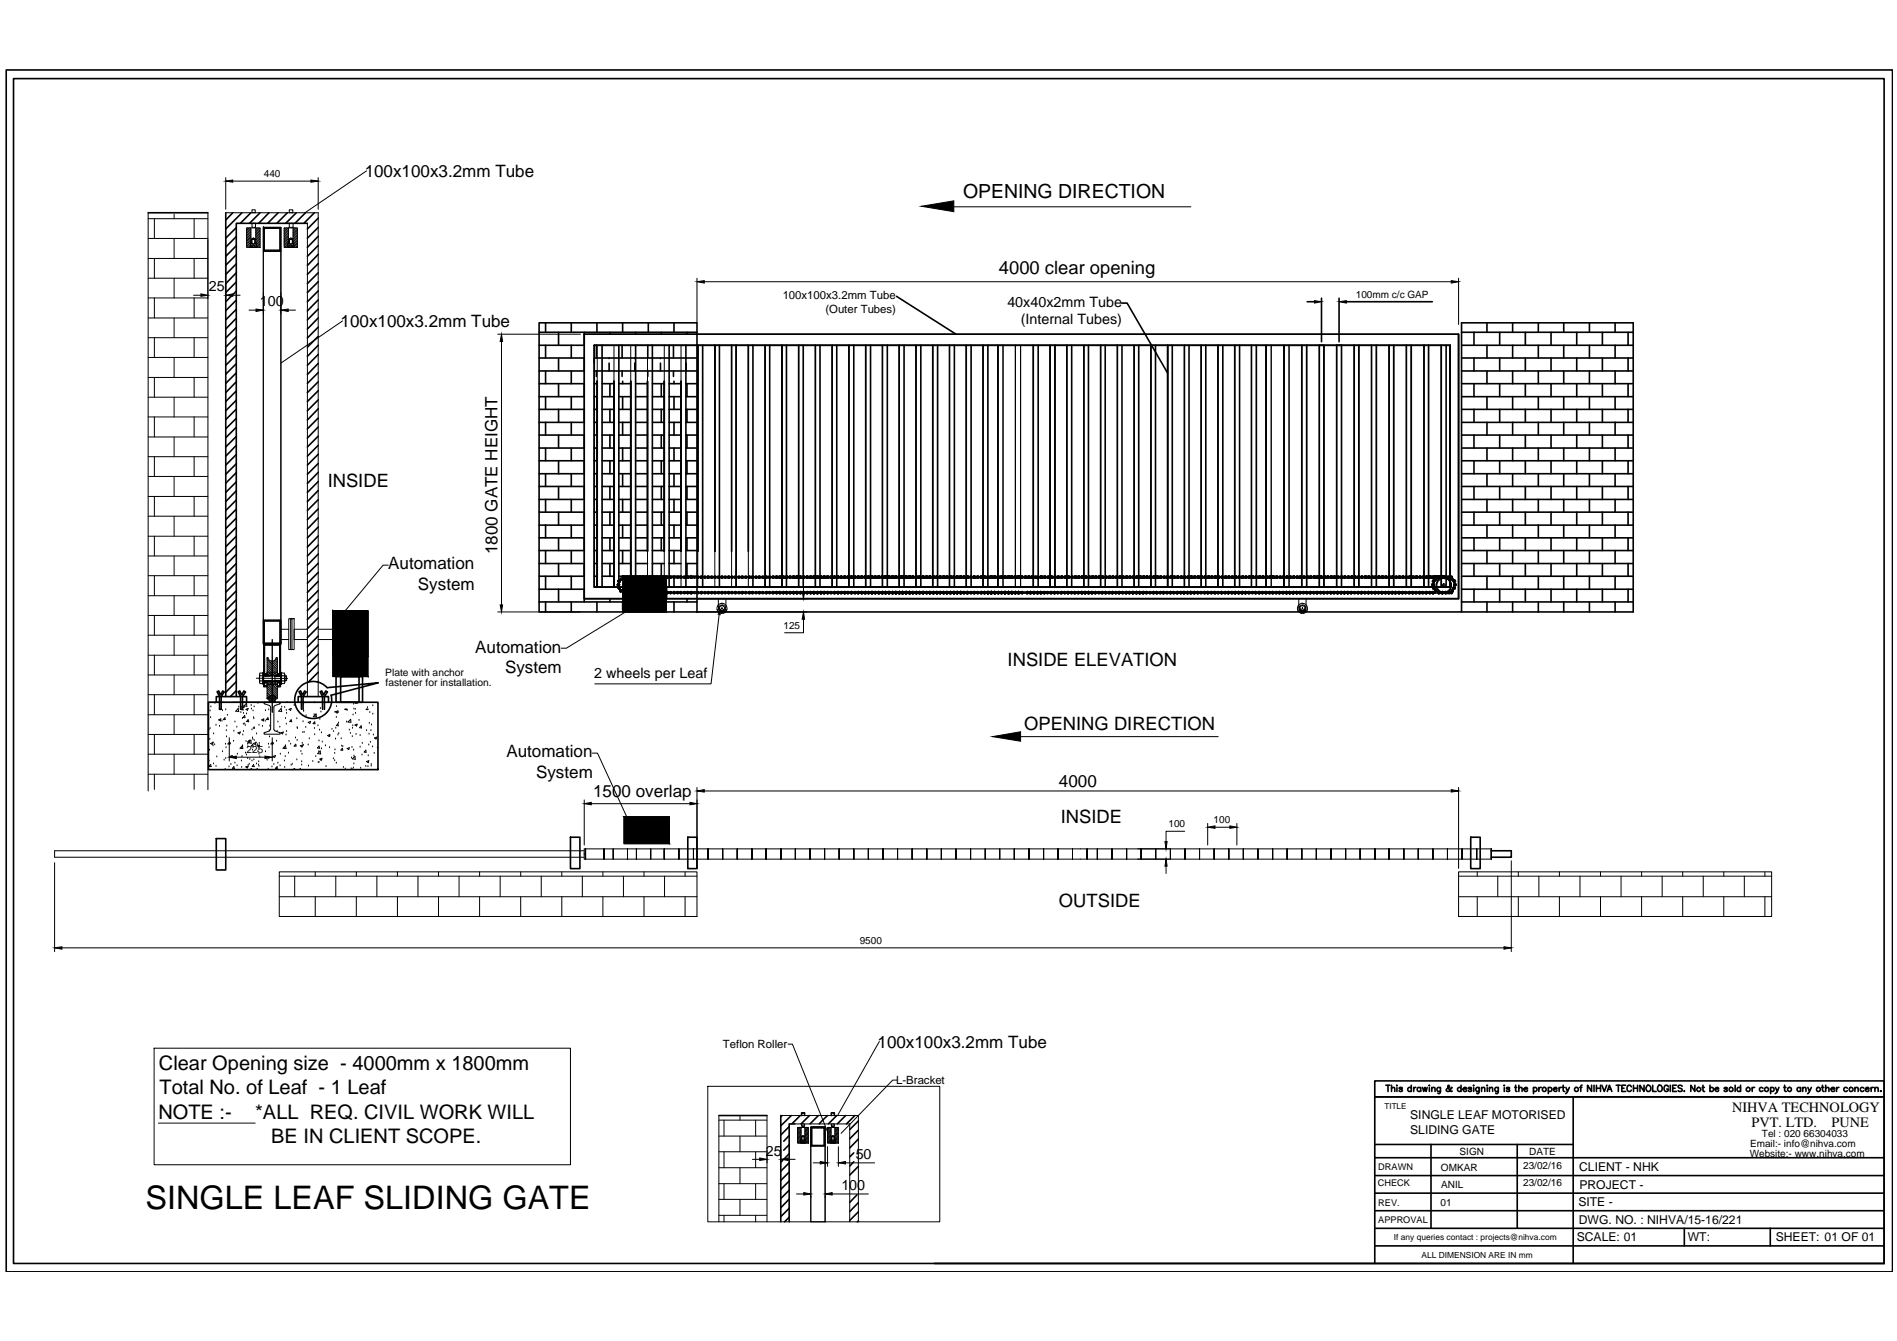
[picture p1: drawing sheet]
<svg xmlns="http://www.w3.org/2000/svg" width="297mm" height="210mm" viewBox="0 0 297 210" stroke-linecap="round" stroke-linejoin="round" font-family="sans-serif">
<defs><g id="words">
<text font-size="5.1" x="22.8" y="189.3">SINGLE LEAF SLIDING GATE</text>
<g font-size="3.1">
<text x="24.9" y="167.5">Clear Opening size - 4000mm x 1800mm</text>
<text x="25" y="171.3">Total No. of Leaf - 1 Leaf</text>
<text x="24.8" y="175.1">NOTE :-</text>
<text x="40" y="175.1">*ALL REQ. CIVIL WORK WILL</text>
<text x="42.5" y="178.9">BE IN CLIENT SCOPE.</text>
</g>
<text font-size="3" x="150.8" y="31">OPENING DIRECTION</text>
<g font-size="2.9">
<text x="156.4" y="42.9">4000 clear opening</text>
<text x="51.3" y="76.2">INSIDE</text>
<text x="157.8" y="104.2">INSIDE ELEVATION</text>
<text x="160.4" y="114.3">OPENING DIRECTION</text>
<text x="166.1" y="128.8">INSIDE</text>
<text x="165.8" y="141.9">OUTSIDE</text>
</g>
<g font-size="2.7">
<text x="57.1" y="27.7">100x100x3.2mm Tube</text>
<text x="53.3" y="51.2">100x100x3.2mm Tube</text>
<text x="60.8" y="89.1">Automation</text>
<text x="77.9" y="86.8" transform="rotate(-90 77.9 86.8)">1800 GATE HEIGHT</text>
<text x="65.4" y="92.4">System</text>
<text x="74.4" y="102.1">Automation</text>
<text x="79.1" y="105.4">System</text>
<text x="79.3" y="118.6">Automation</text>
<text x="83.9" y="121.8">System</text>
<text x="92.9" y="124.7">1500 overlap</text>
<text x="165.8" y="123.2">4000</text>
<text x="137.4" y="164">100x100x3.2mm Tube</text>
</g>
<g font-size="2.2">
<text x="32.7" y="45.6">25</text>
<text x="40.7" y="47.9">100</text>
<text x="157.7" y="48">40x40x2mm Tube</text>
<text x="159.9" y="50.7">(Internal Tubes)</text>
<text x="93" y="106.1">2 wheels per Leaf</text>
<text x="271.2" y="174">NIHVA TECHNOLOGY</text>
<text x="274.3" y="176.4">PVT. LTD.</text>
<text x="286.8" y="176.4">PUNE</text>
<text x="119.9" y="180.9">25</text>
<text x="134" y="181.4">50</text>
<text x="131.7" y="186.3">100</text>
</g>
<g font-size="1.9">
<text x="220.8" y="175.1">SINGLE LEAF MOTORISED</text>
<text x="220.8" y="177.4">SLIDING GATE</text>
<text x="247.3" y="183.3">CLIENT - NHK</text>
<text x="247.1" y="188.8">SITE -</text>
<text x="247.2" y="191.5">DWG. NO. : NIHVA/15-16/221</text>
<text x="247.3" y="186">PROJECT -</text>
<text x="246.9" y="194.3">SCALE: 01</text>
<text x="264.3" y="194.3">WT:</text>
<text x="278" y="194.3">SHEET: 01 OF 01</text>
</g>
<g font-size="1.8">
<text x="122.6" y="46.8">100x100x3.2mm Tube</text>
<text x="129.2" y="49">(Outer Tubes)</text>
<text x="113.2" y="164.1">Teflon Roller</text>
<text x="140.3" y="169.7">L-Bracket</text>
</g>
<g font-size="1.6">
<text x="41.3" y="27.8">440</text>
<text x="212.3" y="46.6">100mm c/c GAP</text>
<text x="122.7" y="98.5">125</text>
<text x="60.3" y="105.7">Plate with anchor</text>
<text x="60.4" y="107.4">fastener for installation.</text>
<text x="38.6" y="117.9">225</text>
<text x="183" y="129.5">100</text>
<text x="190" y="128.9">100</text>
<text x="134.6" y="147.8">9500</text>
<text x="274" y="179.6">Email:- info@nihva.com</text>
<text x="275.9" y="178">Tel : 020 66304033</text>
<text x="225.6" y="183.2">OMKAR</text>
<text x="225.7" y="186">ANIL</text>
<text x="228.6" y="180.8">SIGN</text>
<text x="238.5" y="182.9">23/02/16</text>
<text x="238.5" y="185.7">23/02/16</text>
<text x="239.4" y="180.8">DATE</text>
<text x="274" y="181">Website:- www.nihva.com</text>
<text x="225.6" y="188.8">01</text>
</g>
<g font-size="1.4">
<text x="215.7" y="185.7">CHECK</text>
<text x="215.8" y="183.2">DRAWN</text>
<text x="215.8" y="188.7">REV.</text>
<text x="215.8" y="191.5">APPROVAL</text>
</g>
<g font-size="1.3">
<text x="216.8" y="173.6">TITLE</text>
<text x="218.3" y="194">If any queries contact : projects@nihva.com</text>
<text x="222.6" y="196.8">ALL DIMENSION ARE IN mm</text>
</g>
</g></defs>
<!-- layer: 0 -->
<g fill="none" stroke="#000" stroke-width=".16">
<path d="M23.2 34.2h9.4M23.2 37.3h9.4M23.2 33.3v90.5M24.2 34.2v3.1M27.3 33.5v.7M27.3 37.3v3.2M30.4 34.2v3.1M32.6 33.3v90.3M35.3 27.8v5M35.3 37.5v9.3M36.4 28.3h12.3M39.2 38.1h.1"/>
<path d="M39.2 38.1h.2M39.2 38.1v.6M39.2 38.7h.9M39.2 38.2v.5M39.3 35.7v2.4M39.4 37.4h.6M39.4 38.5h.5M39.4 37.4l.3-.2 .3 .2M39.4 38.5l.3-.2 .2 .2M39.4 37.4v.8M39.4 38.5v.2M39.5 35h.5v.6h-.5z"/>
<path d="M39.5 32.8h.5v.5h-.5zM39.5 38.2v-.8l-.1 .1h.6l-.1-.1v.8M39.5 38.5v.2M39.8 38.5v.2M39.9 38.5v.2M40 38.1h.2v.6M40 37.4v.8M40 35.7v2.4M40.1 38.2v.5M40.1 38.1v.1h-.9M41.2 35.6h2.8v65.2h-2.8zM41.2 39.4v61.4"/>
<path d="M44 39.4v61.4M45.1 38.1v.1h.9M45.1 38.7h.9M45.1 38.2v.5M45.2 35.7v2.4M45.3 37.4l.3-.2 .2 .2M45.3 38.1h-.3v.6M45.3 38.5l.3-.2 .2 .2M45.3 37.4v.8M45.3 38.5v.2M45.3 37.4h.5M45.3 38.5h.5"/>
<path d="M45.3 35h.6v.6h-.6zM45.3 32.8h.5v.5h-.5zM45.3 38.2v-.8v.1h.5v-.1v.8M45.4 38.5v.2M45.7 38.5v.2M45.8 37.4v.8M45.8 38.5v.2M45.8 38.1h.2M45.9 35.7v2.4M46 38.2v.5M46 38.1h.1M46 38.1v.6"/>
<path d="M49.8 27.8v5M57.4 26.7l-9.6 6.6M149.4 32.4h37.1M23.2 40.5h9.4M23.2 43.5h9.4M23.2 46.6h9.4M23.2 49.8h9.4M23.2 52.9h9.4M23.2 56h9.4M23.2 59.1h9.4M24.2 40.5v3M24.2 46.6v3.2"/>
<path d="M24.2 52.9v3.1M24.2 59.1v3.1M27.3 43.5v3.1M27.3 49.8v3.1M27.3 56v3.1M30.3 46.2h1.2M30.4 40.5v3M30.4 46.6v3.2M30.4 52.9v3.1M30.4 59.1v3.1M36.4 46.2h1.2M39 48.5h1.1"/>
<path d="M45.1 48.5h1.2M53.6 50.2l-9.6 6.6M77.9 52.3h13M78.5 53.5v41.2M93 54v37.9M93.5 54v37.9M96.1 54v37.9M98.8 54v37.9M101.4 54v37.9M104 54v37.9M106.6 54v37.9M109.1 43.5v7"/>
<path d="M109.3 54v37.9M110.3 44.1h116.9M111.9 54v37.9M114.6 54v37.9M117.2 54v37.9M119.8 54v37.9M122.4 54v37.9M125.1 54v37.9M127.7 54v37.9M130.3 54v37.9M132.9 54v37.9M135.6 54v37.9"/>
<path d="M138.2 54v37.9M140.8 54v37.9M143.4 54v37.9M146.1 54v37.9M148.7 54v37.9M151.3 54v37.9M153.9 54v37.9M156.3 54v37.9M157.1 54v37.9M159 54v37.9M159.8 54v37.9M161.8 54v37.9"/>
<path d="M164.4 54v37.9M167 54v37.9M169.7 54v37.9M172.3 54v37.9M175 54v37.9M177.6 54v37.9M180.2 54v37.9M182.8 54v37.9M185.5 54v37.9M188.1 54v37.9M190.7 54v37.9M193.3 54v37.9"/>
<path d="M196 54v37.9M198.2 54v37.9M199.1 54v37.9M201 54v37.9M201.8 54v37.9M203.8 54v37.9M204.6 54v37.9M206.6 54v37.9M207.3 54v37.9M209.3 54v37.9M210.1 54v37.9M212 54v37.9"/>
<path d="M212.8 54v37.9M214.8 54v37.9M215.5 54v37.9M217.5 54v37.9M218.2 54v37.9M220.2 54v37.9M221 54v37.9M223 54v37.9M223.7 54v37.9M225.7 54v37.9M227.1 54v37.9M228.4 52.3h-136.9v41.4"/>
<path d="M228.4 43.5v7.3M23.2 62.2h9.4M23.2 65.3h9.4M23.2 68.4h9.4M23.2 71.5h9.4M23.2 74.6h9.4M23.2 77.7h9.4M24.2 65.3v3.1M24.2 71.5v3.1M24.2 77.7v3.1M27.3 62.2v3.1M27.3 68.4v3.1"/>
<path d="M27.3 74.6v3.1M30.4 65.3v3.1M30.4 71.5v3.1M30.4 77.7v3.1M23.2 80.8h9.4M23.2 83.9h9.4M23.2 87h9.4M23.2 90.1h9.4M23.2 93.2h9.4M23.2 96.3h9.4M23.2 99.4h9.4M24.2 83.9v3.1"/>
<path d="M24.2 90.1v3.1M24.2 96.3v3.1M27.3 80.8v3.1M27.3 87v3.1M27.3 93.2v3.1M27.3 99.4v3.2M30.4 83.9v3.1M30.4 90.1v3.1M30.4 96.3v3.1M44 98.5h1.2M45.2 96.8h.5v4.9h-.5zM45.5 96.8h.6v4.9h-.6z"/>
<path d="M48.1 98.5h-2v1.6h2M49.8 98.5h2.3M52.1 95.6h5.5v7.1h-5.5zM52.1 95.6h5.5v10.3h-5.5zM60.8 88.5h-.8l-6.9 8.2M77.9 95.8h13M96.7 91.7v-.3l.2-.1 .1 .2-.1 .2M96.7 91l.1-.2h.3v.3l-.2 .1M96.7 91.7l.2 .5h.2l-.1-.3M96.8 91.1l-.2 .5 .2 .1 .2-.1v-.4M96.9 92.2l.2 .2M97 90.8l-.2 .1v.2l.2 .1 .1-.2"/>
<path d="M97 91.7v.2M97.1 92.2v-.3h-.2l-.1 .1 .1 .2M97.1 92.1l.3 .5-.3 .1-.1-.3M97.2 90.8l-.1 .2M97.3 90.8l.2-.1-.2-.2-.4 .3M97.3 90.5h-.2v.3h.2l.2-.2M97.4 92.6l-.1-.2-.2-.1-.1 .3 .2 .1M97.4 92.5l.2 .1M97.5 90.3l-.2 .2M97.5 90.4l.1-.2h.2v.3h-.2M97.5 90.2h6.9v5.6h-6.9zM97.6 92.6l.3 .1-.1 .2-.5-.2"/>
<path d="M97.6 90.5l-.1 .1M97.7 90.2h-.2v.3h.3l.1-.2M97.8 90.2h.3M97.8 92.7l.5-.1 .1 .2-.1 .1h-.5M97.9 92.7l-.2-.1-.2 .1v.2h.3M98.1 90.2h.2l.1 .3h-.6M98.4 90.2h.2M98.4 90.2h-.2l-.1 .3h.5M98.6 90.2h.2l.1 .1-.1 .2h-.2M98.6 92.6h.2l.1 .2-.1 .1h-.2M98.6 92.7l-.4-.1-.2 .2 .2 .1h.4M98.9 90.2h-.2l-.1 .1 .1 .2h.2"/>
<path d="M98.9 92.6h-.2l-.1 .2 .1 .1h.2M98.9 90.2h.3M98.9 92.7h.3M99.2 90.5h-.3M99.2 92.9h-.3M99.3 90.2h.2M99.3 90.2h-.2l-.1 .3h.5M99.5 90.2h.2l.2 .1-.2 .2h-.2M99.5 92.6h.2l.2 .2-.2 .1h-.2M99.5 92.7l-.4-.1-.1 .2 .1 .1h.4M99.8 90.2h-.2l-.1 .1 .1 .2h.2M99.8 92.6h-.2l-.1 .2 .1 .1h.2"/>
<path d="M99.9 90.2h.2M99.9 92.7h.2M100.1 90.2h.2l.1 .1-.1 .2h-.2M100.1 92.6h.2l.1 .2-.1 .1h-.2M100.1 90.5h-.2M100.1 92.9h-.2M100.4 90.2h.2M100.4 90.2h-.2l-.1 .3h.5M100.6 90.2h.2l.1 .1-.1 .2h-.2M100.6 92.6h.2l.1 .2-.1 .1h-.2M100.6 92.7l-.4-.1-.2 .2 .2 .1h.4M100.9 90.2h-.2l-.2 .1 .2 .2h.2"/>
<path d="M100.9 92.6h-.2l-.2 .2 .2 .1h.2M100.9 90.2h.2M100.9 92.7h.2M101.1 90.2h.2l.2 .1-.2 .2h-.2M101.1 92.6h.2l.2 .2-.2 .1h-.2M101.1 92.6h.2l.2 .1 .4-.1 .1 .2-.1 .1-.4-.1-.3 .1zM101.1 90.5h-.2M101.1 92.9h-.2M101.3 93.7l-12.6 7.8h-.8M101.4 90.2h.3M101.4 90.2h-.2l-.1 .3h.9l-.1-.3h-.2M102 90.2h.2"/>
<path d="M102 90.2h-.2l-.1 .3h.5M102.2 90.2h.2l.1 .1-.1 .2h-.2M102.2 92.6h.2l.1 .2-.1 .1h-.2M102.2 92.7l-.4-.1-.2 .2 .2 .1h.4M102.5 90.2h-.2l-.1 .1 .1 .2h.2M102.5 92.6h-.2l-.1 .2 .1 .1h.2M102.5 90.2h.3M102.5 92.7h.3M102.7 90.2h.2l.2 .1-.2 .2h-.2M102.7 92.6h.2l.2 .2-.2 .1h-.2M102.8 90.5h-.3M102.8 92.9h-.3"/>
<path d="M103 90.2h.3M103 90.2h-.2l-.1 .3h.6M103.3 92.7l-.5-.1-.1 .2 .1 .1h.5M103.3 90.2h.2l.1 .1-.1 .2h-.2M103.3 92.6h.2l.1 .2-.1 .1h-.2M103.6 90.2h.2M103.6 90.2h-.2l-.1 .3h.5M103.8 90.2h.2l.1 .1-.1 .2h-.2M103.8 92.6h.2l.1 .2-.1 .1h-.2M103.8 92.7l-.4-.1-.1 .2 .1 .1h.4M104.1 90.2h.2M104.1 90.2h-.2l-.1 .3h.5"/>
<path d="M104.3 92.7l-.4-.1-.1 .2 .1 .1h.4M104.3 90.2h.3l.1 .1-.1 .2h-.3M104.3 92.6h.3l.1 .2-.1 .1h-.3M104.3 92.6h.3a.22 .22 0 0 0 .3 0l.3 .2-.3 .1a.22 .22 0 0 0-.3 0h-.3zM104.6 90.2h.3M104.7 90.2h-.3l-.1 .1 .3 .2a.22 .22 0 0 1 .3 0h.3v-.3h-.3M105.2 90.2h-.3l-.1 .1 .1 .2h.3M105.2 92.6h-.3l-.1 .2 .1 .1h.3M105.2 90.2h.2M105.2 92.7l.4-.1 .1 .2-.1 .1h-.4M105.4 90.2h.2l.1 .3h-.5M105.7 90.2h.2"/>
<path d="M105.7 90.2h-.2l-.1 .3h.5M105.9 92.7l-.4-.1-.1 .2 .1 .1h.4M106 90.2h.2l.1 .1-.1 .2h-.2M106 92.6h.2l.1 .2-.1 .1h-.2M106.2 90.2h.3M106.2 92.7l.5-.1 .1 .2-.1 .1h-.5M106.3 90.2h-.3l-.1 .1 .1 .2h.3M106.3 92.6h-.3l-.1 .2 .1 .1h.3M106.5 90.2h.2l.1 .3h-.6M106.5 92.6h.2a.38 .38 0 0 0 .5 0l.2 .2-.2 .1-.3-.1-.3 .1zM106.8 90.2h-.2l-.2 .1 .3 .2a.38 .38 0 0 1 .5 0l.1-.3h-.3M106.8 90.2h.2"/>
<path d="M107.3 90.2h.2M107.3 92.7l.4-.1 .2 .2-.2 .1h-.4M107.3 90.2h-.2l-.1 .1 .1 .2h.2M107.3 92.6h-.2l-.1 .2 .1 .1h.2M107.5 90.2h.2l.1 .3h-.5M107.5 92.6h.2l.3 .1 .3-.1 .1 .2-.1 .1-.3-.1-.4 .1zM107.8 90.2h-.2l-.1 .3h.9l-.1-.3h-.2M107.9 90.2h.2M108.4 90.2h.2M108.4 92.7h.2M108.4 90.2h-.2l-.2 .1 .2 .2h.2M108.4 92.6h-.2l-.2 .2 .2 .1h.2"/>
<path d="M108.6 90.5h-.2M108.6 92.9h-.2M108.9 90.2h.2M108.9 92.7l.4-.1 .2 .2-.2 .1h-.4M108.9 90.2h-.2l-.1 .1 .1 .2h.2M108.9 92.6h-.2l-.1 .2 .1 .1h.2M109.1 90.2h.2l.1 .3h-.5M109.1 92.6h.2a.38 .38 0 0 0 .6 0l.1 .2-.1 .1-.3-.1-.4 .1zM109.1 95.8h17.3M109.1 93.7h17.3M109.4 90.2h-.2l-.1 .1 .2 .2a.38 .38 0 0 1 .6 0l.1-.3h-.3M109.5 90.2h.2"/>
<path d="M110 90.2h.2M110 92.7h.2M110 90.2h-.2l-.2 .1 .2 .2h.2M110 92.6h-.2l-.2 .2 .2 .1h.2M110.2 90.5h-.2M110.2 92.9h-.2M110.2 90.2h.2l.2 .1-.2 .2h-.2M110.2 92.6h.2l.2 .2-.2 .1h-.2M110.5 90.2h.3M110.5 92.7l.5-.1 .1 .2-.1 .1h-.5M110.5 90.2h-.2l-.1 .1 .1 .2h.2M110.5 92.6h-.2l-.1 .2 .1 .1h.2"/>
<path d="M110.7 90.2h.3v.3h-.5M111 90.2h.3M111 92.7h.3M111 90.2h-.2l-.1 .1 .1 .2h.2M111 92.6h-.2l-.1 .2 .1 .1h.2M111.3 90.5h-.3M111.3 92.9h-.3M111.3 90.2h.2l.1 .1-.1 .2h-.2M111.3 92.6h.2l.1 .2-.1 .1h-.2M111.6 90.2h.2M111.6 92.7l.4-.1 .1 .2-.1 .1h-.4M111.6 90.2h-.2l-.1 .1 .1 .2h.2"/>
<path d="M111.6 92.6h-.2l-.1 .2 .1 .1h.2M111.8 90.2h.2l.1 .3h-.5M111.8 92.6h.2a.38 .38 0 0 0 .6 0l.1 .2-.1 .1-.4-.1-.3 .1zM112.1 90.2h-.2l-.1 .1 .2 .2a.38 .38 0 0 1 .6 0l.1-.3h-.4M112.1 90.2h.3M112.3 95.4a.78 .78 0 0 0 .8 .6 .78 .78 0 0 0 .7-.6M112.5 93.7v1.3l.4 .5h.3l.5-.5v-1.3M112.5 95.2v.1M112.5 95.4l.1 .1M112.5 95.3l.1 .1M112.6 95.4v.2M112.6 95l-.1 .1"/>
<path d="M112.6 90.2h.3M112.6 92.7h.3M112.6 94.9v.1M112.6 95.6l.2 .1M112.7 90.2h-.3l-.1 .1 .1 .2h.3M112.7 92.6h-.3l-.1 .2 .1 .1h.3M112.7 95.4l.4 .2 .3-.2M112.7 95.4l-.3 .8M112.7 95.7h.1M112.7 94.8v.1M112.8 96.3l-.1-.7-1.4 11.4h-18.2M112.8 94.7h.1"/>
<path d="M112.8 95.7h.1M112.9 95.7l.1 .1M112.9 90.5h-.3M112.9 92.9h-.3M112.9 90.2h.2l.1 .1-.1 .2h-.2M112.9 92.6h.2l.1 .2-.1 .1h-.2M113 95.8h.1M113 94.7h-.1M113.1 94.7h.1M113.2 90.2h.2M113.2 92.7l.4-.1 .1 .2-.1 .1h-.4M113.2 90.2h-.2l-.1 .1 .1 .2h.2"/>
<path d="M113.2 92.6h-.2l-.1 .2 .1 .1h.2M113.2 94.7h.1M113.3 95.7l-.1 .1M113.3 95.7h-.1M113.4 94.8l.1 .1M113.4 90.2h.2l.1 .3h-.5M113.4 95.7h-.1M113.5 95.7h-.1M113.5 95.6h.1M113.6 95.4l-.1 .2M113.6 95v.1M113.6 95.4v.1"/>
<path d="M113.6 95.2h.1M113.6 95.3v.1M113.7 90.2h-.2l-.1 .3h.6M113.7 90.2h.3M114 90.2h.2l.1 .1-.1 .2h-.2M114 92.6h.2l.1 .2-.1 .1h-.2M114 92.7l-.5-.1-.1 .2 .1 .1h.5M114.2 90.2h.3M114.2 92.7h.3M114.3 90.2h-.2l-.2 .1 .2 .2h.2M114.3 92.6h-.2l-.2 .2 .2 .1h.2M114.5 90.2h.2l.1 .1-.1 .2h-.2"/>
<path d="M114.5 92.6h.2l.1 .2-.1 .1h-.2M114.5 90.5h-.3M114.5 92.9h-.3M114.8 90.2h-.2l-.1 .3h.5M114.8 90.2h.2M115 90.2h.2l.2 .1-.2 .2h-.2M115 92.6h.2l.2 .2-.2 .1h-.2M115 92.7l-.4-.1-.2 .2 .2 .1h.4M115.3 90.2h.2M115.3 92.7l.5-.1 .1 .2-.1 .1h-.5M115.3 90.2h-.2l-.1 .1 .1 .2h.2M115.3 92.6h-.2l-.1 .2 .1 .1h.2"/>
<path d="M115.6 90.2h.2l.1 .3h-.6M115.9 90.2h.2M115.9 90.2h-.2l-.1 .3h.5M116.1 90.2h.2l.1 .1-.1 .2h-.2M116.1 92.6h.2l.1 .2-.1 .1h-.2M116.1 92.7l-.4-.1-.2 .2 .2 .1h.4M116.4 90.2h-.2l-.2 .1 .2 .2h.2M116.4 92.6h-.2l-.2 .2 .2 .1h.2M116.4 90.2h.2M116.4 92.7h.2M116.6 90.2h.2l.2 .1-.2 .2h-.2M116.6 92.6h.2l.2 .2-.2 .1h-.2"/>
<path d="M116.6 92.6h.2l.2 .1 .4-.1 .1 .2-.1 .1-.4-.1-.3 .1zM116.6 90.5h-.2M116.6 92.9h-.2M116.9 90.2h.2M116.9 90.2h-.2l-.1 .3h.9l-.1-.3h-.2M117.5 90.2h.2M117.5 90.2h-.2l-.1 .3h.5M117.7 90.2h.2l.1 .1-.1 .2h-.2M117.7 92.6h.2l.1 .2-.1 .1h-.2M117.7 92.7l-.4-.1-.2 .2 .2 .1h.4M118 90.2h-.2l-.2 .1 .2 .2h.2M118 92.6h-.2l-.2 .2 .2 .1h.2"/>
<path d="M118 90.2h.3M118 92.7h.3M118.2 90.2h.2l.2 .1-.2 .2h-.2M118.2 92.6h.2l.2 .2-.2 .1h-.2M118.3 90.5h-.3M118.3 92.9h-.3M118.5 90.2h.3M118.5 90.2h-.2l-.1 .3h.6M118.7 90.2h.3l.1 .1-.1 .2h-.3M118.7 92.6h.3l.1 .2-.1 .1h-.3M118.8 92.7l-.5-.1-.1 .2 .1 .1h.5M119 90.2h-.2l-.1 .1 .1 .2h.2"/>
<path d="M119 92.6h-.2l-.1 .2 .1 .1h.2M119.1 90.2h.2M119.1 92.7h.2M119.3 90.2h.2l.1 .1-.1 .2h-.2M119.3 92.6h.2l.1 .2-.1 .1h-.2M119.3 92.6h.2l.2 .1 .4-.1 .1 .2-.1 .1-.4-.1-.3 .1zM119.3 90.5h-.2M119.3 92.9h-.2M119.6 90.2h.2M119.6 90.2h-.2l-.1 .3h.8v-.3h-.3M120.1 90.2h.3M120.1 90.2h-.2l-.1 .3h.6"/>
<path d="M120.3 90.2h.3l.1 .1-.1 .2h-.3M120.3 92.6h.3l.1 .2-.1 .1h-.3M120.4 92.7l-.5-.1-.1 .2 .1 .1h.5M120.7 90.2h-.3l-.1 .1 .1 .2h.3M120.7 92.6h-.3l-.1 .2 .1 .1h.3M120.7 90.2h.2M120.7 92.7h.2M120.9 90.2h.2l.1 .1-.1 .2h-.2M120.9 92.6h.2l.1 .2-.1 .1h-.2M120.9 92.6h.2l.2 .1 .4-.1 .1 .2-.1 .1-.4-.1-.3 .1zM120.9 90.5h-.2M120.9 92.9h-.2"/>
<path d="M121.2 90.2h.2M121.2 90.2h-.2l-.1 .3h.9l-.1-.3h-.3M121.7 90.2h.3M121.8 90.2h-.3l-.1 .3h.6M122 90.2h.2l.1 .1-.1 .2h-.2M122 92.6h.2l.1 .2-.1 .1h-.2M122 92.6h.2l.2 .1 .3-.1 .2 .2-.2 .1-.3-.1-.3 .1zM122 92.7l-.5-.1-.1 .2 .1 .1h.5M122.2 90.2h.3M122.3 90.2h-.2l-.1 .3h.8l-.1-.3h-.2M122.8 90.2h.2M122.8 90.2h-.2l-.1 .3h.5"/>
<path d="M123 90.2h.2l.2 .1-.2 .2h-.2M123 92.6h.2l.2 .2-.2 .1h-.2M123 92.7l-.4-.1-.1 .2 .1 .1h.4M123.3 90.2h-.2l-.1 .1 .1 .2h.2M123.3 92.6h-.2l-.1 .2 .1 .1h.2M123.3 90.2h.3M123.3 92.7l.5-.1 .1 .2-.1 .1h-.5M123.6 90.2h.2l.1 .3h-.6M123.9 90.2h.2M123.9 90.2h-.2l-.1 .3h.5M124.1 92.7l-.4-.1-.2 .2 .2 .1h.4M124.1 90.2h.2l.2 .1-.2 .2h-.2"/>
<path d="M124.1 92.6h.2l.2 .2-.2 .1h-.2M124.1 92.6h.2a.22 .22 0 0 0 .4 0l.3 .2-.3 .1a.22 .22 0 0 0-.4 0h-.2zM124.4 90.2h.2M124.4 90.2h-.2l-.1 .1 .2 .2a.22 .22 0 0 1 .4 0l.3-.2-.2-.1h-.2M124.9 90.2h-.2l-.1 .1 .1 .2h.2M124.9 92.6h-.2l-.1 .2 .1 .1h.2M125 90.2h.2M125 92.7l.4-.1 .1 .2-.1 .1h-.4M125.2 90.2h.2l.1 .3h-.5M125.5 90.2h.2M125.5 92.7l.4-.1 .1 .2-.1 .1h-.4M125.5 90.2h-.2l-.2 .1 .2 .2h.2"/>
<path d="M125.5 92.6h-.2l-.2 .2 .2 .1h.2M125.7 90.2h.2l.1 .3h-.5M125.8 96.9v2.1h-2.9M125.8 91.5v1.1M126 90.2h-.2l-.2 .1 .2 .2h.2M126 92.6h-.2l-.2 .2 .2 .1h.2M126 90.2h.3M126 92.7l.4-.1 .2 .2-.2 .1h-.4M126.2 90.2h.2l.1 .3h-.5M126.5 90.2h.3M126.5 92.7h.3M126.5 90.2h-.2l-.1 .1 .1 .2h.2"/>
<path d="M126.5 92.6h-.2l-.1 .2 .1 .1h.2M126.8 90.5h-.3M126.8 92.9h-.3M126.8 90.2h.2l.1 .1-.1 .2h-.2M126.8 92.6h.2l.1 .2-.1 .1h-.2M127.1 90.2h.2M127.1 92.7l.4-.1 .1 .2-.1 .1h-.4M127.1 90.2h-.2l-.2 .1 .2 .2h.2M127.1 92.6h-.2l-.2 .2 .2 .1h.2M127.3 90.2h.2l.1 .3h-.5M127.3 92.6h.2a.38 .38 0 0 0 .6 0l.1 .2-.1 .1-.4-.1-.3 .1zM127.6 90.2h-.2l-.1 .1 .2 .2a.38 .38 0 0 1 .6 0v-.3h-.3"/>
<path d="M127.6 90.2h.3M128.1 90.2h.3M128.1 92.7h.3M128.1 90.2h-.2l-.1 .1 .1 .2h.2M128.1 92.6h-.2l-.1 .2 .1 .1h.2M128.4 90.5h-.3M128.4 92.9h-.3M128.4 90.2h.2l.1 .1-.1 .2h-.2M128.4 92.6h.2l.1 .2-.1 .1h-.2M128.7 90.2h.2M128.7 92.7l.4-.1 .1 .2-.1 .1h-.4M128.7 90.2h-.2l-.1 .1 .1 .2h.2"/>
<path d="M128.7 92.6h-.2l-.1 .2 .1 .1h.2M128.9 90.2h.2l.1 .3h-.5M129.2 90.2h.2M129.2 92.7h.2M129.2 90.2h-.2l-.1 .1 .1 .2h.2M129.2 92.6h-.2l-.1 .2 .1 .1h.2M129.4 90.5h-.2M129.4 92.9h-.2M129.4 90.2h.3l.1 .1-.1 .2h-.3M129.4 92.6h.3l.1 .2-.1 .1h-.3M129.7 90.2h.3M129.7 92.7l.5-.1 .1 .2-.1 .1h-.5"/>
<path d="M129.8 90.2h-.3l-.1 .1 .1 .2h.3M129.8 92.6h-.3l-.1 .2 .1 .1h.3M130 90.2h.2l.1 .3h-.6M130 92.6h.2a.38 .38 0 0 0 .5 0l.2 .2-.2 .1-.3-.1-.3 .1zM130.3 90.2h-.2l-.2 .1 .3 .2a.38 .38 0 0 1 .5 0l.1-.3h-.3M130.3 90.2h.2M130.8 90.2h.2M130.8 92.7h.2M130.8 90.2h-.2l-.1 .1 .1 .2h.2M130.8 92.6h-.2l-.1 .2 .1 .1h.2M131 90.5h-.2M131 92.9h-.2"/>
<path d="M131.1 90.2h.2l.1 .1-.1 .2h-.2M131.1 92.6h.2l.1 .2-.1 .1h-.2M131.3 90.2h.3M131.3 92.7l.5-.1 .1 .2-.1 .1h-.5M131.4 90.2h-.2l-.2 .1 .2 .2h.2M131.4 92.6h-.2l-.2 .2 .2 .1h.2M131.6 90.2h.2l.1 .3h-.6M131.6 92.6h.2a.38 .38 0 0 0 .5 0l.2 .2-.2 .1-.3-.1-.3 .1zM131.9 90.2h-.2l-.2 .1 .3 .2a.38 .38 0 0 1 .5 0l.1-.3h-.3M131.9 90.2h.2M132.4 90.2h.2M132.4 92.7l.4-.1 .2 .2-.2 .1h-.4"/>
<path d="M132.4 90.2h-.2l-.1 .1 .1 .2h.2M132.4 92.6h-.2l-.1 .2 .1 .1h.2M132.6 90.2h.2l.1 .3h-.5M132.9 90.2h-.2l-.1 .3h.6M133 90.2h.2M133.2 90.2h.2l.1 .1-.1 .2h-.2M133.2 92.6h.2l.1 .2-.1 .1h-.2M133.2 92.7l-.5-.1-.1 .2 .1 .1h.5M133.5 90.2h.2M133.5 92.7h.2M133.5 90.2h-.2l-.2 .1 .2 .2h.2M133.5 92.6h-.2l-.2 .2 .2 .1h.2"/>
<path d="M133.7 90.5h-.2M133.7 92.9h-.2M133.7 90.2h.2l.2 .1-.2 .2h-.2M133.7 92.6h.2l.2 .2-.2 .1h-.2M134 90.2h.3M134 92.7h.3M134 90.2h-.2l-.1 .1 .1 .2h.2M134 92.6h-.2l-.1 .2 .1 .1h.2M134.2 90.2h.2l.2 .1-.2 .2h-.2M134.2 92.6h.2l.2 .2-.2 .1h-.2M134.3 90.5h-.3M134.3 92.9h-.3"/>
<path d="M134.5 90.2h-.2l-.1 .1 .1 .2h.2M134.5 92.6h-.2l-.1 .2 .1 .1h.2M134.6 90.2h.2M134.6 92.7h.2M134.8 90.2h.2l.1 .1-.1 .2h-.2M134.8 92.6h.2l.1 .2-.1 .1h-.2M134.8 90.5h-.2M134.8 92.9h-.2M135.1 90.2h.2M135.1 92.7l.4-.1 .2 .2-.2 .1h-.4M135.1 90.2h-.2l-.2 .1 .2 .2h.2M135.1 92.6h-.2l-.2 .2 .2 .1h.2"/>
<path d="M135.3 90.2h.2l.1 .3h-.5M135.6 90.2h.3M135.6 90.2h-.2l-.1 .3h.6M135.8 90.2h.3l.1 .1-.1 .2h-.3M135.8 92.6h.3l.1 .2-.1 .1h-.3M135.9 92.7l-.5-.1-.1 .2 .1 .1h.5M136.2 90.2h-.3l-.1 .1 .1 .2h.3M136.2 92.6h-.3l-.1 .2 .1 .1h.3M136.2 90.2h.2M136.2 92.7h.2M136.4 90.2h.2l.1 .1-.1 .2h-.2M136.4 92.6h.2l.1 .2-.1 .1h-.2"/>
<path d="M136.4 90.5h-.2M136.4 92.9h-.2M136.7 90.2h.2M136.7 90.2h-.2l-.1 .3h.5M136.9 90.2h.2l.1 .1-.1 .2h-.2M136.9 92.6h.2l.1 .2-.1 .1h-.2M136.9 92.7l-.4-.1-.1 .2 .1 .1h.4M137.2 90.2h-.2l-.1 .1 .1 .2h.2M137.2 92.6h-.2l-.1 .2 .1 .1h.2M137.2 90.2h.3M137.2 92.7h.3M137.4 90.2h.3l.1 .1-.1 .2h-.3"/>
<path d="M137.4 92.6h.3l.1 .2-.1 .1h-.3M137.5 92.6h.2l.2 .1 .3-.1 .1 .2-.1 .1-.3-.1-.4 .1zM137.5 90.5h-.3M137.5 92.9h-.3M137.7 90.2h.3M137.8 90.2h-.3v.3h.8l-.1-.3h-.2M138.3 90.2h.2M138.3 90.2h-.2l-.1 .3h.5M138.5 90.2h.2l.2 .1-.2 .2h-.2M138.5 92.6h.2l.2 .2-.2 .1h-.2M138.5 92.7l-.4-.1-.1 .2 .1 .1h.4M138.8 90.2h-.2l-.1 .1 .1 .2h.2"/>
<path d="M138.8 92.6h-.2l-.1 .2 .1 .1h.2M138.8 90.2h.3M138.8 92.7h.3M139.1 90.2h.2l.1 .1-.1 .2h-.2M139.1 92.6h.2l.1 .2-.1 .1h-.2M139.1 92.6h.2l.2 .1 .3-.1 .2 .2-.2 .1-.3-.1-.3 .1zM139.1 90.5h-.3M139.1 92.9h-.3M139.3 90.2h.3M139.4 90.2h-.2l-.1 .3h.8l-.1-.3h-.2M139.9 90.2h.2M139.9 90.2h-.2l-.1 .3h.5"/>
<path d="M140.1 90.2h.2l.2 .1-.2 .2h-.2M140.1 92.6h.2l.2 .2-.2 .1h-.2M140.1 92.6h.2l.2 .1 .4-.1 .1 .2-.1 .1-.4-.1-.3 .1zM140.1 92.7l-.4-.1-.1 .2 .1 .1h.4M140.4 90.2h.2M140.4 90.2h-.2l-.1 .3h.9l-.1-.3h-.2M141 90.2h.2M141 90.2h-.2l-.1 .3h.5M141.2 90.2h.2l.1 .1-.1 .2h-.2M141.2 92.6h.2l.1 .2-.1 .1h-.2M141.2 92.7l-.4-.1-.2 .2 .2 .1h.4M141.5 90.2h-.2l-.2 .1 .2 .2h.2"/>
<path d="M141.5 92.6h-.2l-.2 .2 .2 .1h.2M141.5 90.2h.2M141.5 92.7h.2M141.7 90.2h.2l.2 .1-.2 .2h-.2M141.7 92.6h.2l.2 .2-.2 .1h-.2M141.7 90.5h-.2M141.7 92.9h-.2M142 90.2h.3M142 90.2h-.2l-.1 .3h.6M142.3 92.7l-.5-.1-.1 .2 .1 .1h.5M142.3 90.2h.2l.1 .1-.1 .2h-.2M142.3 92.6h.2l.1 .2-.1 .1h-.2"/>
<path d="M142.6 90.2h.2M142.6 90.2h-.2l-.1 .3h.5M142.8 90.2h.2l.1 .1-.1 .2h-.2M142.8 92.6h.2l.1 .2-.1 .1h-.2M142.8 92.7l-.4-.1-.2 .2 .2 .1h.4M143.1 90.2h-.2l-.2 .1 .2 .2h.2M143.1 92.6h-.2l-.2 .2 .2 .1h.2M143.1 90.2h.3M143.1 92.7l.4-.1 .2 .2-.2 .1h-.4M143.3 90.2h.2l.1 .3h-.5M143.3 92.6h.2a.22 .22 0 0 0 .4 0l.3 .2-.3 .1a.22 .22 0 0 0-.4 0h-.2zM143.6 90.2h.3"/>
<path d="M143.6 90.2h-.2l-.1 .1 .2 .2a.22 .22 0 0 1 .4 0l.3-.2-.1-.1h-.3M144.2 90.2h-.3l-.1 .1 .1 .2h.3M144.2 92.6h-.3l-.1 .2 .1 .1h.3M144.2 90.2h.2M144.2 92.7l.4-.1 .1 .2-.1 .1h-.4M144.4 90.2h.2l.1 .3h-.5M144.7 90.2h.2M144.7 90.2h-.2l-.1 .3h.5M144.9 92.7l-.4-.1-.1 .2 .1 .1h.4M144.9 90.2h.3l.1 .1-.1 .2h-.3M144.9 92.6h.3l.1 .2-.1 .1h-.3M145.2 90.2h.3"/>
<path d="M145.2 92.7l.5-.1 .1 .2-.1 .1h-.5M145.3 90.2h-.3l-.1 .1 .1 .2h.3M145.3 92.6h-.3l-.1 .2 .1 .1h.3M145.5 90.2h.2l.1 .3h-.6M145.5 92.6h.2a.38 .38 0 0 0 .5 0l.1 .2-.1 .1-.3-.1-.4 .1zM145.8 90.2h-.3l-.1 .1 .3 .2a.38 .38 0 0 1 .5 0l.1-.3h-.3M145.8 90.2h.2M146.3 90.2h.2M146.3 92.7h.2M146.3 90.2h-.2l-.1 .1 .1 .2h.2M146.3 92.6h-.2l-.1 .2 .1 .1h.2M146.5 90.5h-.2"/>
<path d="M146.5 92.9h-.2M146.6 90.2h.2l.1 .1-.1 .2h-.2M146.6 92.6h.2l.1 .2-.1 .1h-.2M146.8 90.2h.3M146.8 92.7l.5-.1 .1 .2-.1 .1h-.5M146.9 90.2h-.3l-.1 .1 .1 .2h.3M146.9 92.6h-.3l-.1 .2 .1 .1h.3M147.1 90.2h.2l.1 .3h-.6M147.3 90.2h.3M147.3 92.7h.3M147.4 90.2h-.2l-.2 .1 .2 .2h.2M147.4 92.6h-.2l-.2 .2 .2 .1h.2"/>
<path d="M147.6 90.5h-.3M147.6 92.9h-.3M147.6 90.2h.2l.2 .1-.2 .2h-.2M147.6 92.6h.2l.2 .2-.2 .1h-.2M147.9 90.2h.2M147.9 92.7l.4-.1 .2 .2-.2 .1h-.4M147.9 90.2h-.2l-.1 .1 .1 .2h.2M147.9 92.6h-.2l-.1 .2 .1 .1h.2M148.1 90.2h.2l.1 .3h-.5M148.1 92.6h.2a.38 .38 0 0 0 .6 0l.1 .2-.1 .1-.3-.1-.4 .1zM148.4 90.2h-.2l-.1 .1 .2 .2a.38 .38 0 0 1 .6 0l.1-.3h-.3M148.4 90.2h.3"/>
<path d="M149 90.2h.2M149 92.7h.2M149 90.2h-.2l-.2 .1 .2 .2h.2M149 92.6h-.2l-.2 .2 .2 .1h.2M149.2 90.5h-.2M149.2 92.9h-.2M149.2 90.2h.2l.2 .1-.2 .2h-.2M149.2 92.6h.2l.2 .2-.2 .1h-.2M149.5 90.2h.2M149.5 92.7l.4-.1 .2 .2-.2 .1h-.4M149.5 90.2h-.2l-.1 .1 .1 .2h.2M149.5 92.6h-.2l-.1 .2 .1 .1h.2"/>
<path d="M149.7 90.2h.2l.1 .3h-.5M149.7 92.6h.2a.38 .38 0 0 0 .6 0l.1 .2-.1 .1-.3-.1-.4 .1zM150 90.2h-.2l-.1 .1 .2 .2a.38 .38 0 0 1 .6 0l.1-.3h-.3M150.1 90.2h.2M150.6 90.2h.2M150.6 92.7l.4-.1 .1 .2-.1 .1h-.4M150.6 90.2h-.2l-.2 .1 .2 .2h.2M150.6 92.6h-.2l-.2 .2 .2 .1h.2M150.8 90.2h.2l.1 .3h-.5M150.8 92.6h.2a.38 .38 0 0 0 .5 0l.2 .2-.2 .1-.3-.1-.3 .1zM151.1 90.2h-.2l-.2 .1 .3 .2a.38 .38 0 0 1 .5 0l.1-.3h-.3M151.1 90.2h.3"/>
<path d="M151.6 90.2h.3M151.6 92.7h.3M151.6 90.2h-.2l-.1 .1 .1 .2h.2M151.6 92.6h-.2l-.1 .2 .1 .1h.2M151.9 90.5h-.3M151.9 92.9h-.3M151.9 90.2h.2l.1 .1-.1 .2h-.2M151.9 92.6h.2l.1 .2-.1 .1h-.2M152.2 90.2h.2M152.2 92.7l.4-.1 .1 .2-.1 .1h-.4M152.2 90.2h-.2l-.2 .1 .2 .2h.2M152.2 92.6h-.2l-.2 .2 .2 .1h.2"/>
<path d="M152.4 90.2h.2l.1 .3h-.5M152.7 90.2h-.2l-.1 .3h.6M152.7 90.2h.3M152.9 90.2h.3l.1 .1-.1 .2h-.3M152.9 92.6h.3l.1 .2-.1 .1h-.3M153 92.7l-.5-.1-.1 .2 .1 .1h.5M153.2 90.2h.3M153.2 92.7l.5-.1 .1 .2-.1 .1h-.5M153.3 90.2h-.3l-.1 .1 .1 .2h.3M153.3 92.6h-.3l-.1 .2 .1 .1h.3M153.5 90.2h.2l.1 .3h-.6M153.8 90.2h.2"/>
<path d="M153.8 92.7h.2M153.8 90.2h-.2l-.1 .1 .1 .2h.2M153.8 92.6h-.2l-.1 .2 .1 .1h.2M154 90.2h.2l.1 .1-.1 .2h-.2M154 92.6h.2l.1 .2-.1 .1h-.2M154 90.5h-.2M154 92.9h-.2M154.3 90.2h-.2l-.1 .1 .1 .2h.2M154.3 92.6h-.2l-.1 .2 .1 .1h.2M154.3 90.2h.3M154.3 92.7h.3M154.6 90.2h.2l.1 .1-.1 .2h-.2"/>
<path d="M154.6 92.6h.2l.1 .2-.1 .1h-.2M154.6 90.5h-.3M154.6 92.9h-.3M154.8 90.2h.3M154.9 90.2h-.3v.3h.5M155.1 90.2h.2l.1 .1-.1 .2h-.2M155.1 92.6h.2l.1 .2-.1 .1h-.2M155.1 92.7l-.5-.1-.1 .2 .1 .1h.5M155.4 90.2h-.2l-.2 .1 .2 .2h.2M155.4 92.6h-.2l-.2 .2 .2 .1h.2M155.4 90.2h.2M155.4 92.7h.2"/>
<path d="M155.6 90.2h.2l.2 .1-.2 .2h-.2M155.6 92.6h.2l.2 .2-.2 .1h-.2M155.6 92.6h.2l.2 .1 .4-.1 .1 .2-.2 .1a.38 .38 0 0 0-.6 0zM155.6 90.5h-.2M155.6 92.9h-.2M155.9 90.2h.2M155.9 90.2h-.2l-.1 .1 .2 .2a.26 .26 0 0 1 .5 0l.2-.2-.1-.1h-.2M156.5 90.2h.2M156.5 90.2h-.2l-.1 .3h.5M156.7 90.2h.2l.1 .1-.1 .2h-.2M156.7 92.6h.2l.1 .2-.1 .1h-.2M156.7 92.7l-.4-.1-.2 .2 .2 .1h.4"/>
<path d="M157 90.2h-.2l-.2 .1 .2 .2h.2M157 92.6h-.2l-.2 .2 .2 .1h.2M157 90.2h.2M157 92.7h.2M157.2 90.2h.2l.2 .1-.2 .2h-.2M157.2 92.6h.2l.2 .2-.2 .1h-.2M157.2 92.6h.2l.2 .1 .4-.1 .1 .2-.1 .1-.4-.1-.3 .1zM157.2 90.5h-.2M157.2 92.9h-.2M157.5 90.2h.2M157.5 90.2h-.2l-.1 .3h.9l-.1-.3h-.2M158.1 90.2h.2"/>
<path d="M158.1 90.2h-.2l-.1 .3h.5M158.3 90.2h.2l.1 .1-.1 .2h-.2M158.3 92.6h.2l.1 .2-.1 .1h-.2M158.3 92.6h.2l.2 .1 .3-.1 .2 .2-.2 .1-.3-.1-.3 .1zM158.3 92.7l-.4-.1-.2 .2 .2 .1h.4M158.6 90.2h.2M158.6 90.2h-.2l-.1 .3h.8l-.1-.3h-.2M159.1 90.2h.3M159.1 90.2h-.2l-.1 .3h.6M159.3 90.2h.2l.2 .1-.2 .2h-.2M159.3 92.6h.2l.2 .2-.2 .1h-.2M159.4 92.7l-.5-.1-.1 .2 .1 .1h.5"/>
<path d="M159.6 90.2h-.2l-.1 .1 .1 .2h.2M159.6 92.6h-.2l-.1 .2 .1 .1h.2M159.7 90.2h.2M159.7 92.7h.2M159.9 90.2h.2l.1 .1-.1 .2h-.2M159.9 92.6h.2l.1 .2-.1 .1h-.2M159.9 90.5h-.2M159.9 92.9h-.2M160.2 90.2h.2M160.2 90.2h-.2l-.1 .1 .2 .2a.26 .26 0 0 1 .4 0l.3-.2-.1-.1h-.3M160.4 90.4l.1-.2h.2v.3h-.2M160.6 90.2h-.2v.3h.2l.1-.2"/>
<path d="M160.7 92.7h-.4l-.3-.1-.1 .2 .1 .1 .3-.1 .4 .1M160.7 90.2h.2M160.7 92.6h.2l.1 .2-.1 .1h-.2M160.7 90.2h.3M160.7 90.2h-.2l-.1 .3h.9l-.1-.3h-.2M160.9 90.2h.2l.1 .1-.1 .2h-.2M160.9 90.2h.3l.1 .3h-.6M161 92.7l.4-.1 .1 .2-.1 .1h-.4M161 92.6h-.2l-.1 .2 .1 .1h.2M161.2 92.6h.2a.38 .38 0 0 0 .6 0l.1 .2-.1 .1-.4-.1-.3 .1zM161.2 90.2h-.2l-.1 .1 .1 .2h.2M161.2 90.2h.3"/>
<path d="M161.3 90.2h-.3l-.1 .3h.9l-.1-.3h-.2M161.3 90.2h.2M161.3 90.2h-.2l-.1 .3h.5M161.5 90.2h.2l.1 .1-.1 .2h-.2M161.7 90.2h.3M161.8 90.2h-.3v.3h.5M161.8 90.2h-.2l-.1 .1 .1 .2h.2M161.8 90.2h.3M162 92.7h.3M162.1 92.6h-.3l-.1 .2 .1 .1h.3M162.1 90.5h-.3M162.1 90.2h.3"/>
<path d="M162.1 90.2h-.2l-.1 .3h.9l-.1-.3h-.2M162.1 90.2h.3l-.1 .3h-.2l-.1-.2M162.2 90.5l.2 .1M162.3 92.9h-.3M162.3 92.6h.2l.1 .2-.1 .1h-.2M162.6 90.5l-.5-.3-.1 .1 .3 .2M162.6 92.7h.2M162.6 92.6h-.2l-.1 .2 .1 .1h.2M162.7 90.2h.2M162.7 90.2h-.2l-.1 .3h.5M162.8 92.6h.2l.2 .2-.2 .1h-.2M162.8 92.9h-.2"/>
<path d="M162.9 90.2h.2l.1 .1-.1 .2h-.2M163.2 90.2h-.2l-.1 .1 .1 .2h.2M163.2 90.2h.3M163.4 92.6h.2l.1 .2-.1 .1h-.2M163.4 92.7l-.5-.1-.1 .2 .1 .1h.5M163.4 90.2h.3l.1 .1-.1 .2h-.3M163.5 90.5h-.3M163.6 92.7h.3M163.7 92.6h-.2l-.2 .2 .2 .1h.2M163.7 90.2h.3M163.8 90.2h-.3l-.1 .3h.9l-.1-.3h-.2M163.9 92.6h.2l.1 .2-.1 .1h-.2"/>
<path d="M163.9 92.9h-.3M164.2 92.6h-.2l-.2 .2 .2 .1h.2M164.2 92.7h.2M164.3 90.2h.2M164.3 90.2h-.2l-.1 .3h.5M164.4 92.6h.2l.2 .2-.2 .1h-.2M164.4 92.9h-.2M164.5 90.2h.2l.1 .1-.1 .2h-.2M164.7 92.7l.5-.1 .1 .2-.1 .1h-.5M164.7 92.6h-.2l-.1 .2 .1 .1h.2M164.8 90.2h.2M164.8 90.2h-.2l-.1 .1 .2 .2a.26 .26 0 0 1 .4 0l.3-.2-.1-.1h-.2"/>
<path d="M165.3 90.2h.3M165.4 90.2h-.3v.3h.5M165.5 92.6h.2l.1 .2-.1 .1h-.2M165.5 92.7l-.4-.1-.2 .2 .2 .1h.4M165.6 90.2h.2l.1 .1-.1 .2h-.2M165.8 92.6h-.2l-.2 .2 .2 .1h.2M165.8 92.7h.2M165.9 90.2h-.2l-.2 .1 .2 .2h.2M165.9 90.2h.2M166 92.6h.2l.2 .2-.2 .1h-.2M166 92.6h.2l.2 .1 .4-.1 .1 .2-.1 .1-.4-.1-.3 .1zM166 92.9h-.2"/>
<path d="M166.1 90.2h.2l.2 .1-.2 .2h-.2M166.1 90.5h-.2M166.4 90.2h.2M166.4 90.2h-.2l-.1 .3h.9l-.1-.3h-.2M166.9 90.2h.3M167 90.2h-.2l-.1 .3h.5M167.1 92.6h.2l.1 .2-.1 .1h-.2M167.1 92.6h.2l.2 .1 .3-.1 .2 .2-.2 .1-.3-.1-.3 .1zM167.1 92.7l-.4-.1-.2 .2 .2 .1h.4M167.2 90.2h.2l.1 .1-.1 .2h-.2M167.5 90.2h-.2l-.2 .1 .2 .2h.2M167.5 90.2h.2"/>
<path d="M167.7 90.2h.2l.2 .1-.2 .2h-.2M167.7 90.5h-.2M168 90.2h.2M168 90.2h-.2l-.1 .3h.5M168.1 92.6h.3l.1 .2-.1 .1h-.3M168.2 92.7l-.5-.1-.1 .2 .1 .1h.5M168.2 90.2h.2l.2 .1-.2 .2h-.2M168.5 92.6h-.3l-.1 .2 .1 .1h.3M168.5 92.7h.2M168.5 90.2h-.2l-.1 .1 .1 .2h.2M168.6 90.2h.2M168.7 92.6h.2l.1 .2-.1 .1h-.2"/>
<path d="M168.7 92.6h.2l.2 .1 .4-.1 .1 .2-.1 .1-.4-.1-.3 .1zM168.7 92.9h-.2M168.8 90.2h.2l.1 .1-.1 .2h-.2M168.8 90.5h-.2M169.1 90.2h.2M169.1 90.2h-.2l-.1 .3h.5M169.3 90.2h.2l.2 .1-.2 .2h-.2M169.6 90.2h.3M169.6 90.2h-.2l-.1 .1 .2 .2a.22 .22 0 0 1 .4 0l.3-.2-.2-.1h-.2M169.8 92.6h.2l.1 .2-.1 .1h-.2M169.8 92.7l-.5-.1-.1 .2 .1 .1h.5M170.1 92.6h-.3l-.1 .2 .1 .1h.3"/>
<path d="M170.1 92.7h.2M170.1 90.2h-.2l-.1 .1 .1 .2h.2M170.2 90.2h.2M170.3 92.6h.2l.1 .2-.1 .1h-.2M170.3 92.9h-.2M170.4 90.2h.2l.1 .3h-.5M170.7 90.2h.2M170.7 90.2h-.2l-.1 .3h.5M170.8 92.6h.2l.2 .2-.2 .1h-.2M170.8 92.7l-.4-.1-.1 .2 .1 .1h.4M170.9 90.2h.2l.2 .1-.2 .2h-.2M171.1 92.6h-.2l-.1 .2 .1 .1h.2"/>
<path d="M171.1 92.7h.3M171.2 90.2h.3M171.2 90.2h-.2l-.1 .1 .1 .2h.2M171.4 92.6h.2l.1 .2-.1 .1h-.2M171.4 92.9h-.3M171.4 90.2h.3l.1 .3h-.6M171.8 90.2h-.3l-.1 .3h.9l-.1-.3h-.2M171.8 90.2h.2M171.9 92.7l-.4-.1-.2 .2 .2 .1h.4M171.9 92.6h.2l.2 .2-.2 .1h-.2M172.3 90.2h.2M172.3 90.2h-.2l-.1 .1 .1 .2h.2"/>
<path d="M172.4 92.6h.2l.2 .2-.2 .1h-.2M172.4 92.7l-.4-.1-.1 .2 .1 .1h.4M172.5 90.2h.2l.1 .3h-.5M172.7 92.6h-.2l-.1 .2 .1 .1h.2M172.7 92.7l.5-.1 .1 .2-.1 .1h-.5M172.8 90.2h-.2l-.1 .1 .2 .2a.38 .38 0 0 1 .6 0l.1-.3h-.3M172.8 90.2h.3M173.3 90.2h.3M173.4 90.2h-.3l-.1 .1 .1 .2h.3M173.5 92.7l-.4-.1-.2 .2 .2 .1h.4M173.5 92.6h.2l.2 .2-.2 .1h-.2M173.5 92.6h.2a.22 .22 0 0 0 .4 0l.3 .2-.3 .1a.22 .22 0 0 0-.4 0h-.2z"/>
<path d="M173.6 90.5h-.3M173.6 90.2h.2l.1 .1-.1 .2h-.2M173.9 90.2h.2M173.9 90.2h-.2l-.1 .1 .1 .2h.2M174.1 90.2h.2l.1 .3h-.5M174.4 90.2h-.2l-.1 .1 .2 .2a.38 .38 0 0 1 .6 0l.1-.3h-.3M174.4 90.2h.3M174.6 92.7l-.5-.1-.1 .2 .1 .1h.5M174.6 92.6h.2l.1 .2-.1 .1h-.2M174.9 92.7l.4-.1 .1 .2-.1 .1h-.4M174.9 92.6h-.2l-.2 .2 .2 .1h.2M175 90.2h.2"/>
<path d="M175 90.2h-.2l-.2 .1 .2 .2h.2M175.1 92.6h.2a.38 .38 0 0 0 .5 0l.2 .2-.2 .1-.3-.1-.3 .1zM175.2 90.5h-.2M175.2 90.2h.2l.2 .1-.2 .2h-.2M175.5 90.2h.2M175.5 90.2h-.2l-.1 .1 .1 .2h.2M175.7 90.2h.2l.1 .3h-.5M175.9 92.7h.3M175.9 92.6h-.2l-.1 .2 .1 .1h.2M176 90.2h.2M176 90.2h-.2l-.1 .1 .1 .2h.2M176.2 92.9h-.3"/>
<path d="M176.2 92.6h.2l.1 .2-.1 .1h-.2M176.2 90.5h-.2M176.3 90.2h.2l.1 .1-.1 .2h-.2M176.5 92.7l.4-.1 .1 .2-.1 .1h-.4M176.5 92.6h-.2l-.2 .2 .2 .1h.2M176.6 90.2h.2M176.6 90.2h-.2l-.2 .1 .2 .2h.2M176.7 92.6h.2a.38 .38 0 0 0 .6 0l.1 .2-.1 .1-.4-.1-.3 .1zM176.8 90.2h.2l.1 .3h-.5M177.1 90.2h-.2l-.2 .1 .3 .2a.38 .38 0 0 1 .5 0l.1-.3h-.3M177.1 90.2h.2M177.5 92.7h.3"/>
<path d="M177.6 92.6h-.3l-.1 .2 .1 .1h.3M177.6 90.2h.3M177.6 90.2h-.2l-.1 .1 .1 .2h.2M177.8 92.9h-.3M177.8 92.6h.2l.1 .2-.1 .1h-.2M177.9 90.5h-.3M177.9 90.2h.2l.1 .1-.1 .2h-.2M178.1 92.7l.4-.1 .1 .2-.1 .1h-.4M178.1 92.6h-.2l-.1 .2 .1 .1h.2M178.2 90.2h.2M178.2 90.2h-.2l-.2 .1 .2 .2h.2M178.4 90.2h.2l.1 .3h-.5"/>
<path d="M178.6 92.7h.2M178.6 92.6h-.2l-.1 .2 .1 .1h.2M178.7 90.2h-.2l-.1 .3h.6M178.7 90.2h.3M178.8 92.9h-.2M178.9 92.6h.2l.1 .2-.1 .1h-.2M178.9 90.2h.2l.2 .1-.2 .2h-.2M179.1 92.7l.5-.1 .1 .2-.1 .1h-.5M179.2 92.6h-.3l-.1 .2 .1 .1h.3M179.2 90.2h.3M179.2 90.2h-.2l-.1 .1 .1 .2h.2M179.4 92.6h.2a.38 .38 0 0 0 .5 0l.2 .2-.2 .1-.3-.1-.3 .1z"/>
<path d="M179.4 90.2h.3l.1 .1-.1 .2h-.3M179.5 90.5h-.3M179.8 90.2h-.3l-.1 .3h.6M179.8 90.2h.2M180 90.2h.2l.1 .1-.1 .2h-.2M180.2 92.7h.2M180.2 92.6h-.2l-.1 .2 .1 .1h.2M180.3 90.2h.2M180.3 90.2h-.2l-.1 .1 .1 .2h.2M180.4 92.9h-.2M180.5 92.6h.2l.1 .2-.1 .1h-.2M180.5 90.2h.3l.1 .3h-.6"/>
<path d="M180.7 92.7l.5-.1 .1 .2-.1 .1h-.5M180.8 92.6h-.2l-.2 .2 .2 .1h.2M180.8 90.2h.3M180.9 90.2h-.3l-.1 .3h.6M181 92.6h.2a.38 .38 0 0 0 .5 0l.2 .2-.2 .1-.3-.1-.3 .1zM181.1 90.2h.2l.1 .1-.1 .2h-.2M181.4 90.2h-.3l-.1 .1 .1 .2h.3M181.4 90.2h.2M181.6 90.2h.2l.1 .1-.1 .2h-.2M181.6 90.5h-.2M181.8 92.7l.4-.1 .2 .2-.2 .1h-.4M181.8 92.6h-.2l-.1 .2 .1 .1h.2"/>
<path d="M181.9 90.2h.2M181.9 90.2h-.2l-.1 .3h.9l-.1-.3h-.2M182.4 90.2h.3M182.5 90.2h-.3v.3h.5M182.6 92.6h.2l.1 .2-.1 .1h-.2M182.6 92.7l-.5-.1-.1 .2 .1 .1h.5M182.7 90.2h.2l.1 .1-.1 .2h-.2M182.9 92.7l.4-.1 .2 .2-.2 .1h-.4M182.9 92.6h-.2l-.2 .2 .2 .1h.2M183 90.2h.2M183 90.2h-.2l-.2 .1 .3 .2a.26 .26 0 0 1 .4 0l.3-.2-.2-.1h-.2M183.4 92.7h.3"/>
<path d="M183.4 92.6h-.2l-.1 .2 .1 .1h.2M183.5 90.2h.2M183.5 90.2h-.2l-.1 .3h.5M183.6 92.6h.2l.2 .2-.2 .1h-.2M183.7 92.9h-.3M183.7 90.2h.2l.2 .1-.2 .2h-.2M183.9 92.6h-.2l-.1 .2 .1 .1h.2M184 92.7h.2M184 90.2h-.2l-.1 .1 .1 .2h.2M184.1 90.2h.2M184.2 92.6h.2l.1 .2-.1 .1h-.2M184.2 92.6h.2l.2 .1 .3-.1 .2 .2-.3 .1a.38 .38 0 0 0-.5 0z"/>
<path d="M184.2 92.9h-.2M184.3 90.2h.2l.1 .1-.1 .2h-.2M184.3 90.5h-.2M184.6 90.2h.2M184.6 90.2h-.2l-.1 .3h.8l-.1-.3h-.2M185.1 90.2h.2M185.1 90.2h-.2l-.1 .3h.5M185.2 92.6h.3l.1 .2-.1 .1h-.3M185.2 92.6h.3l.2 .1 .3-.1 .1 .2-.1 .1-.3-.1-.4 .1zM185.3 92.7l-.5-.1-.1 .2 .1 .1h.5M185.3 90.2h.2l.2 .1-.2 .2h-.2M185.6 90.2h-.2l-.1 .1 .1 .2h.2"/>
<path d="M185.7 90.2h.2M185.9 90.2h.2l.1 .1-.1 .2h-.2M185.9 90.5h-.2M186.2 90.2h.2M186.2 90.2h-.2l-.1 .3h.5M186.3 92.6h.2l.1 .2-.1 .1h-.2M186.3 92.7l-.4-.1-.1 .2 .1 .1h.4M186.4 90.2h.2l.1 .1-.1 .2h-.2M186.6 92.6h-.2l-.1 .2 .1 .1h.2M186.6 92.7h.3M186.7 90.2h-.2l-.1 .1 .1 .2h.2M186.7 90.2h.3"/>
<path d="M186.9 92.6h.2l.1 .2-.1 .1h-.2M186.9 92.6h.2l.2 .1 .3-.1 .1 .2-.2 .1a.38 .38 0 0 0-.6 0zM186.9 92.9h-.3M186.9 90.2h.3l.1 .1-.1 .2h-.3M187 90.5h-.3M187.2 90.2h.3M187.2 90.2h-.2l-.1 .3h.9l-.1-.3h-.2M187.8 90.2h.2M187.8 90.2h-.2l-.1 .3h.5M187.9 92.6h.2l.2 .2-.2 .1h-.2M187.9 92.7l-.4-.1-.1 .2 .1 .1h.4M188 90.2h.2l.1 .1-.1 .2h-.2"/>
<path d="M188.2 92.6h-.2l-.1 .2 .1 .1h.2M188.2 92.7h.3M188.3 90.2h-.2l-.1 .1 .1 .2h.2M188.3 90.2h.3M188.5 92.6h.2l.1 .2-.1 .1h-.2M188.5 92.9h-.3M188.5 90.2h.3l.1 .3h-.6M188.8 90.2h.3M188.9 90.2h-.3l-.1 .3h.6M189 92.6h.2l.1 .2-.1 .1h-.2M189 92.7l-.4-.1-.2 .2 .2 .1h.4M189.1 90.2h.2l.1 .1-.1 .2h-.2"/>
<path d="M189.3 92.6h-.2l-.2 .2 .2 .1h.2M189.3 92.7h.2M189.4 90.2h.2M189.4 90.2h-.2l-.1 .1 .2 .2a.22 .22 0 0 1 .4 0l.2-.2-.1-.1h-.2M189.5 92.6h.2l.2 .2-.2 .1h-.2M189.5 92.6h.2l.2 .1 .4-.1 .1 .2-.1 .1-.4-.1-.3 .1zM189.5 92.9h-.2M189.9 90.2h-.2l-.1 .1 .1 .2h.2M189.9 90.2h.3M190.2 90.2h.2l.1 .3h-.6M190.4 90.2h.3M190.5 90.2h-.2l-.2 .1 .3 .2a.22 .22 0 0 1 .4 0l.2-.2-.1-.1h-.2"/>
<path d="M190.6 92.6h.2l.1 .2-.1 .1h-.2M190.6 92.7l-.4-.1-.2 .2 .2 .1h.4M190.9 92.6h-.2l-.2 .2 .2 .1h.2M190.9 92.7h.2M191 90.2h-.2l-.2 .1 .2 .2h.2M191 90.2h.2M191.1 92.6h.2l.2 .2-.2 .1h-.2M191.1 92.9h-.2M191.2 90.2h.2l.1 .3h-.5M191.5 90.2h.2M191.5 90.2h-.2l-.1 .1 .1 .2h.2M191.7 92.7l-.5-.1-.1 .2 .1 .1h.5"/>
<path d="M191.7 92.6h.2l.1 .2-.1 .1h-.2M191.7 92.6h.2a.22 .22 0 0 0 .4 0l.2 .2-.2 .1a.22 .22 0 0 0-.4 0h-.2zM191.7 90.5h-.2M191.8 90.2h.2l.1 .1-.1 .2h-.2M192.1 90.2h.2M192.1 90.2h-.2l-.2 .1 .2 .2h.2M192.3 90.2h.2l.1 .3h-.5M192.6 90.2h-.2l-.2 .1 .3 .2a.38 .38 0 0 1 .5 0l.1-.3h-.3M192.6 90.2h.2M192.7 92.7l-.4-.1-.1 .2 .1 .1h.4M192.7 92.6h.3l.1 .2-.1 .1h-.3M192.7 92.6h.3a.22 .22 0 0 0 .3 0l.3 .2-.3 .1a.22 .22 0 0 0-.3 0h-.3z"/>
<path d="M193.1 90.2h.2M193.1 90.2h-.2l-.1 .1 .1 .2h.2M193.3 90.5h-.2M193.4 90.2h.2l.1 .1-.1 .2h-.2M193.6 92.6h-.3l-.1 .2 .1 .1h.3M193.6 92.7l.4-.1 .1 .2-.1 .1h-.4M193.7 90.2h.2M193.7 90.2h-.2l-.2 .1 .2 .2h.2M193.9 90.2h.2l.1 .3h-.5M194.2 90.2h.2M194.2 90.2h-.2l-.2 .1 .2 .2h.2M194.3 92.7l-.4-.1-.1 .2 .1 .1h.4"/>
<path d="M194.3 92.6h.3l.1 .2-.1 .1h-.3M194.4 90.5h-.2M194.4 90.2h.2l.2 .1-.2 .2h-.2M194.6 92.7l.5-.1 .1 .2-.1 .1h-.5M194.7 92.6h-.3l-.1 .2 .1 .1h.3M194.7 90.2h.3M194.7 90.2h-.2l-.1 .1 .1 .2h.2M194.9 92.6h.2l.2 .1 .3-.1 .1 .2-.1 .1-.3-.1-.4 .1zM194.9 90.2h.3v.3h-.5M195.2 90.2h-.2l-.1 .1 .3 .2a.38 .38 0 0 1 .5 0l.1-.3h-.3M195.3 90.2h.2M195.7 92.7h.2"/>
<path d="M195.7 92.6h-.2l-.1 .2 .1 .1h.2M195.8 90.2h.2M195.8 90.2h-.2l-.1 .1 .1 .2h.2M195.9 92.9h-.2M196 92.6h.2l.1 .2-.1 .1h-.2M196 90.5h-.2M196 90.2h.3l.1 .1-.1 .2h-.3M196.2 92.7l.5-.1 .1 .2-.1 .1h-.5M196.3 92.6h-.2l-.2 .2 .2 .1h.2M196.3 90.2h.3M196.3 90.2h-.2l-.1 .1 .1 .2h.2M196.5 90.2h.3l.1 .3h-.6"/>
<path d="M196.8 92.7h.2M196.8 92.6h-.2l-.2 .2 .2 .1h.2M196.9 90.2h-.3l-.1 .1 .3 .2a.38 .38 0 0 1 .5 0l.1-.3h-.3M196.9 90.2h.2M197 92.9h-.2M197 92.6h.2l.2 .2-.2 .1h-.2M197.3 92.7l.4-.1 .2 .2-.2 .1h-.4M197.3 92.6h-.2l-.1 .2 .1 .1h.2M197.4 90.2h.2M197.4 90.2h-.2l-.1 .1 .1 .2h.2M197.5 92.6h.2a.38 .38 0 0 0 .6 0l.1 .2-.1 .1-.3-.1-.4 .1zM197.6 90.2h.2l.1 .3h-.5"/>
<path d="M197.9 90.2h-.2l-.1 .1 .2 .2a.38 .38 0 0 1 .6 0l.1-.3h-.3M197.9 90.2h.3M198.4 92.7h.2M198.4 92.6h-.2l-.2 .2 .2 .1h.2M198.4 90.2h.3M198.5 90.2h-.2l-.2 .1 .2 .2h.2M198.6 92.9h-.2M198.6 92.6h.2l.2 .2-.2 .1h-.2M198.7 90.5h-.3M198.7 90.2h.2l.2 .1-.2 .2h-.2M198.9 92.7l.4-.1 .2 .2-.2 .1h-.4M198.9 92.6h-.2l-.1 .2 .1 .1h.2"/>
<path d="M199 90.2h.2M199 90.2h-.2l-.1 .1 .1 .2h.2M199.1 92.6h.2a.38 .38 0 0 0 .6 0l.1 .2-.1 .1-.3-.1-.4 .1zM199.2 90.2h.2l.2 .1-.2 .2h-.2M199.2 90.5h-.2M199.5 90.2h-.2l-.1 .3h.6M199.5 90.2h.3M199.8 90.2h.2l.1 .1-.1 .2h-.2M200 92.7l.4-.1 .1 .2-.1 .1h-.4M200 92.6h-.2l-.2 .2 .2 .1h.2M200.1 90.2h.2M200.1 90.2h-.2l-.2 .1 .2 .2h.2"/>
<path d="M200.2 92.6h.2l.2 .1 .4-.1 .1 .2-.1 .1-.4-.1-.3 .1zM200.3 90.2h.2l.1 .3h-.5M200.6 90.2h.2M200.6 90.2h-.2l-.1 .3h.5M200.8 90.2h.2l.2 .1-.2 .2h-.2M201 92.7h.3M201 92.6h-.2l-.1 .2 .1 .1h.2M201.1 90.2h.3M201.1 90.2h-.2l-.1 .1 .2 .2a.26 .26 0 0 1 .5 0l.2-.2-.1-.1h-.2M201.3 92.9h-.3M201.3 92.6h.2l.1 .2-.1 .1h-.2M201.6 92.7l.4-.1 .1 .2-.1 .1h-.4"/>
<path d="M201.6 92.6h-.2l-.1 .2 .1 .1h.2M201.7 90.2h.2M201.7 90.2h-.2l-.1 .3h.5M201.9 90.2h.2l.1 .1-.1 .2h-.2M202.2 90.2h-.2l-.2 .1 .2 .2h.2M202.2 90.2h.3M202.3 92.6h.3l.1 .2-.1 .1h-.3M202.4 92.7l-.5-.1-.1 .2 .1 .1h.5M202.4 90.2h.2l.2 .1-.2 .2h-.2M202.5 90.5h-.3M202.6 92.7l.5-.1 .1 .2-.1 .1h-.5M202.7 92.6h-.3l-.1 .2 .1 .1h.3"/>
<path d="M202.7 90.2h.3M202.7 90.2h-.2l-.1 .3h.9l-.1-.3h-.2M203.2 95.4a.78 .78 0 0 0 .7 .6 .78 .78 0 0 0 .8-.6M203.2 92.7h.2M203.2 92.6h-.2l-.1 .2 .1 .1h.2M203.3 90.2h.2M203.3 90.2h-.2l-.1 .3h.5M203.4 93.7v1.3l.4 .5h.3l.4-.5v-1.3M203.4 92.6h.2l.2 .2-.2 .1h-.2M203.4 95.2v.1M203.4 95.3l.1 .2M203.4 92.9h-.2"/>
<path d="M203.5 95.4v.2M203.5 95l-.1 .1M203.5 90.2h.2l.1 .1-.1 .2h-.2M203.5 95.7h.2M203.5 94.9v.1M203.5 95.6l.1 .1M203.6 95.4l.3 .2 .4-.2M203.6 94.8l-.1 .1M203.7 94.7h.1M203.7 95.7l.2 .1M203.7 92.7l.5-.1 .1 .2-.1 .1h-.5M203.7 92.6h-.2l-.1 .2 .1 .1h.2"/>
<path d="M203.8 90.2h-.2l-.1 .1 .1 .2h.2M203.8 90.2h.3M203.8 95.8h.2M203.9 94.7h-.1M204 95.8h.1M204 94.7h.1M204 90.2h.3l.1 .1-.1 .2h-.3M204.1 90.5h-.3M204.1 94.7h.1M204.2 95.7l-.2 .1M204.3 94.8v.1M204.3 95.7h-.1"/>
<path d="M204.3 90.2h.3M204.3 95.7h-.2M204.3 94.9h.1M204.3 90.2h-.2l-.1 .3h.6M204.4 95.6h-.1M204.4 95l.1 .1M204.5 92.6h.2l.1 .2-.1 .1h-.2M204.5 95.4l-.2 .2M204.5 95.2h.1M204.5 92.7l-.4-.1-.2 .2 .2 .1h.4M204.5 95.3v.1M204.5 90.2h.3l.1 .1-.1 .2h-.3"/>
<path d="M204.8 92.6h-.2l-.2 .2 .2 .1h.2M204.8 92.7h.2M204.9 90.2h-.3l-.1 .1 .1 .2h.3M204.9 90.2h.2M205 92.6h.2l.2 .2-.2 .1h-.2M205 92.6h.2l.2 .1 .4-.1 .1 .2-.1 .1-.4-.1-.3 .1zM205 92.9h-.2M205.1 90.2h.2l.1 .1-.1 .2h-.2M205.1 90.5h-.2M205.4 90.2h.2M205.4 90.2h-.2l-.1 .3h.9l-.1-.3h-.3M205.9 90.2h.3"/>
<path d="M206 90.2h-.3l-.1 .3h.6M206.1 92.6h.2l.1 .2-.1 .1h-.2M206.1 92.7l-.4-.1-.2 .2 .2 .1h.4M206.2 90.2h.2l.1 .1-.1 .2h-.2M206.4 92.6h-.2l-.2 .2 .2 .1h.2M206.4 92.7h.2M206.5 90.2h-.2l-.2 .1 .2 .2h.2M206.5 90.2h.2M206.6 92.6h.2l.2 .2-.2 .1h-.2M206.6 92.9h-.2M206.7 90.2h.2l.2 .1-.2 .2h-.2M206.7 90.5h-.2"/>
<path d="M207 90.2h.2M207 90.2h-.2l-.1 .3h.9l-.1-.3h-.2M207.1 92.6h.2l.2 .2-.2 .1h-.2M207.2 92.7l-.5-.1-.1 .2 .1 .1h.5M207.4 92.6h-.2l-.1 .2 .1 .1h.2M207.5 92.7h.2M207.5 90.2h.3M207.6 90.2h-.2l-.1 .3h.5M207.7 92.6h.2l.1 .2-.1 .1h-.2M207.7 92.6h.2l.2 .1 .3-.1 .2 .2-.2 .1-.3-.1-.3 .1zM207.7 92.9h-.2M207.8 90.2h.2l.1 .1-.1 .2h-.2"/>
<path d="M208.1 90.2h-.2l-.2 .1 .2 .2h.2M208.1 90.2h.2M208.3 90.2h.2l.1 .3h-.5M208.6 90.2h.2M208.6 90.2h-.2l-.1 .1 .2 .2a.22 .22 0 0 1 .4 0l.3-.2-.2-.1h-.2M208.7 92.6h.3l.1 .2-.1 .1h-.3M208.8 92.7l-.5-.1-.1 .2 .1 .1h.5M209 92.6h-.2l-.1 .2 .1 .1h.2M209.1 92.7h.2M209.1 90.2h-.2l-.1 .1 .1 .2h.2M209.2 90.2h.2M209.3 92.6h.2l.1 .2-.1 .1h-.2"/>
<path d="M209.3 92.6h.2l.2 .1 .4-.1 .1 .2-.1 .1-.4-.1-.3 .1zM209.3 92.9h-.2M209.4 90.2h.2l.1 .3h-.5M209.7 90.2h.2M209.7 90.2h-.2l-.1 .3h.5M209.9 90.2h.2l.2 .1-.2 .2h-.2M210.2 90.2h.3M210.2 90.2h-.2l-.1 .1 .1 .2h.2M210.3 92.6h.3l.1 .2-.1 .1h-.3M210.3 92.6h.3l.2 .1 .3-.1 .1 .2-.1 .1-.3-.1-.4 .1zM210.4 92.7l-.5-.1-.1 .2 .1 .1h.5M210.4 90.2h.2l.1 .3h-.5"/>
<path d="M210.7 90.2h-.2l-.1 .1 .1 .2h.2M210.8 90.2h.2M211 90.2h.2l.1 .3h-.5M211.3 90.2h.2M211.3 90.2h-.2l-.2 .1 .2 .2h.2M211.4 92.6h.2l.2 .2-.2 .1h-.2M211.4 92.7l-.4-.1-.1 .2 .1 .1h.4M211.5 90.5h-.2M211.5 90.2h.2l.2 .1-.2 .2h-.2M211.7 92.6h-.2l-.1 .2 .1 .1h.2M211.7 92.7l.5-.1 .1 .2-.1 .1h-.5M211.8 90.2h.3"/>
<path d="M211.8 90.2h-.2l-.1 .1 .1 .2h.2M212 90.2h.3v.3h-.5M212.3 90.2h.3M212.4 90.2h-.3l-.1 .1 .1 .2h.3M212.5 92.7l-.4-.1-.2 .2 .2 .1h.4M212.5 92.6h.2l.2 .2-.2 .1h-.2M212.5 92.6h.2a.22 .22 0 0 0 .4 0l.3 .2-.3 .1a.22 .22 0 0 0-.4 0h-.2zM212.6 90.5h-.3M212.6 90.2h.2l.1 .1-.1 .2h-.2M212.9 90.2h.2M212.9 90.2h-.2l-.1 .1 .1 .2h.2M213.1 90.2h.2l.1 .3h-.5"/>
<path d="M213.3 92.6h-.2l-.1 .2 .1 .1h.2M213.3 92.7l.5-.1 .1 .2-.1 .1h-.5M213.4 90.2h-.3v.3h.2a.38 .38 0 0 1 .6 0l.1-.3h-.4M213.4 90.2h.3M213.9 92.7h.2M213.9 92.6h-.2l-.2 .2 .2 .1h.2M213.9 90.2h.3M214 90.2h-.3l-.1 .1 .1 .2h.3M214.1 92.9h-.2M214.1 92.6h.2l.2 .2-.2 .1h-.2M214.2 90.5h-.3M214.2 90.2h.2l.1 .1-.1 .2h-.2"/>
<path d="M214.4 92.7l.4-.1 .2 .2-.2 .1h-.4M214.4 92.6h-.2l-.1 .2 .1 .1h.2M214.5 90.2h.2M214.5 90.2h-.2l-.1 .1 .1 .2h.2M214.7 90.2h.2l.1 .3h-.5M214.9 92.7h.3M214.9 92.6h-.2l-.1 .2 .1 .1h.2M215 90.2h-.3v.3h.2a.38 .38 0 0 1 .6 0l.1-.3h-.3M215 90.2h.3M215.2 92.9h-.3M215.2 92.6h.2l.1 .2-.1 .1h-.2M215.5 92.7l.4-.1 .1 .2-.1 .1h-.4"/>
<path d="M215.5 92.6h-.2l-.2 .2 .2 .1h.2M215.5 90.2h.3M215.6 90.2h-.2l-.2 .1 .2 .2h.2M215.7 92.6h.2a.38 .38 0 0 0 .5 0l.2 .2-.2 .1-.3-.1-.3 .1zM215.8 90.2h.2l.1 .3h-.6M216.1 90.2h-.3v.3h.2a.38 .38 0 0 1 .5 0l.1-.3h-.3M216.1 90.2h.2M216.5 92.7h.3M216.5 92.6h-.2l-.1 .2 .1 .1h.2M216.6 90.2h.2M216.6 90.2h-.2l-.1 .1 .1 .2h.2M216.8 92.9h-.3"/>
<path d="M216.8 92.6h.2l.1 .2-.1 .1h-.2M216.8 90.5h-.2M216.9 90.2h.2l.1 .1-.1 .2h-.2M217.1 92.7l.4-.1 .1 .2-.1 .1h-.4M217.1 92.6h-.2l-.2 .2 .2 .1h.2M217.2 90.2h.2M217.2 90.2h-.2l-.2 .1 .2 .2h.2M217.3 92.6h.2a.38 .38 0 0 0 .6 0l.1 .2-.1 .1-.4-.1-.3 .1zM217.4 90.2h.2l.1 .3h-.5M217.7 90.2h-.2l-.1 .3h.5M217.7 90.2h.2M217.9 90.2h.2l.2 .1-.2 .2h-.2"/>
<path d="M218.1 92.7l.5-.1 .1 .2-.1 .1h-.5M218.2 92.6h-.3l-.1 .2 .1 .1h.3M218.2 90.2h.3M218.2 90.2h-.2l-.1 .1 .1 .2h.2M218.3 92.6h.3a.38 .38 0 0 0 .5 0l.1 .2-.1 .1-.3-.1-.4 .1zM218.5 90.5h-.3M218.5 90.2h.2l.1 .1-.1 .2h-.2M218.8 90.2h.2M218.8 90.2h-.2l-.2 .1 .2 .2h.2M219 90.2h.2l.1 .1-.1 .2h-.2M219 90.5h-.2M219.2 92.7h.2"/>
<path d="M219.2 92.6h-.2l-.1 .2 .1 .1h.2M219.3 90.2h.2M219.3 90.2h-.2l-.2 .1 .2 .2h.2M219.4 92.9h-.2M219.4 92.6h.3l.1 .2-.1 .1h-.3M219.5 90.2h.2l.1 .3h-.5M219.7 92.7l.5-.1 .1 .2-.1 .1h-.5M219.8 92.6h-.3l-.1 .2 .1 .1h.3M219.8 90.2h.3M219.8 90.2h-.2l-.1 .1 .1 .2h.2M220 92.6h.2a.38 .38 0 0 0 .5 0l.2 .2-.2 .1-.3-.1-.3 .1zM220 90.2h.3l.1 .1-.1 .2h-.3"/>
<path d="M220.1 90.5h-.3M220.4 90.2h-.3l-.1 .1 .1 .2h.3M220.4 90.2h.2M220.6 90.2h.2l.1 .1-.1 .2h-.2M220.6 90.5h-.2M220.8 92.7h.2M220.8 92.6h-.2l-.1 .2 .1 .1h.2M220.9 90.2h.2M220.9 90.2h-.2l-.1 .3h.9l-.1-.3h-.3M221 92.9h-.2M221.1 92.6h.2l.1 .2-.1 .1h-.2M221.3 92.7h.3"/>
<path d="M221.4 92.6h-.2l-.2 .2 .2 .1h.2M221.4 90.2h.3M221.5 90.2h-.3l-.1 .3h.6M221.6 92.6h.2l.1 .2-.1 .1h-.2M221.6 92.9h-.3M221.7 90.2h.2l.1 .1-.1 .2h-.2M221.9 92.7l.4-.1 .2 .2-.2 .1h-.4M221.9 92.6h-.2l-.2 .2 .2 .1h.2M222 90.2h-.3l-.1 .1 .1 .2h.3M222 90.2h.2M222.2 90.2h.2l.1 .1-.1 .2h-.2M222.2 90.5h-.2"/>
<path d="M222.4 92.7h.2M222.4 92.6h-.2l-.1 .2 .1 .1h.2M222.5 90.2h.2M222.5 90.2h-.2l-.1 .3h.9l-.1-.3h-.2M222.6 92.6h.2l.2 .2-.2 .1h-.2M222.6 92.9h-.2M222.9 92.6h-.2l-.1 .2 .1 .1h.2M223 92.7h.2M223 90.2h.3M223.1 90.2h-.3v.3h.5M223.2 92.6h.2l.1 .2-.1 .1h-.2M223.2 92.9h-.2"/>
<path d="M223.3 90.2h.2l.1 .1-.1 .2h-.2M223.5 92.7l.4-.1 .2 .2-.2 .1h-.4M223.5 92.6h-.2l-.2 .2 .2 .1h.2M223.5 90.2h.3M223.6 90.2h-.2l-.1 .3h.8l-.1-.3h-.2M224.1 90.2h.2M224.1 90.2h-.2l-.1 .3h.5M224.2 92.6h.2l.2 .2-.2 .1h-.2M224.3 92.7l-.5-.1-.1 .2 .1 .1h.5M224.3 91.7l-.1-.3 .2-.1 .2 .2-.1 .2M224.3 91l.1-.2h.2v.3l-.2 .1M224.3 90.2h.2l.2 .1-.2 .2h-.2"/>
<path d="M224.3 90.2h.5l.2 .1-.2 .2h-.4zM224.3 91.7l.1 .5h.3l-.1-.3M224.3 91.1v.6l.3-.1-.1-.2M224.5 92.2l.1 .2M224.5 90.8l-.2 .1v.2l.3 .1 .1-.2M224.5 92.6h-.2l-.1 .2 .1 .1h.2M224.6 91.7v.2M224.6 92.7h.2M224.6 91.2v.2M224.6 90.5h.3h-.2l.1 .3 .2-.2M224.6 90.2h.3M224.7 92.2v-.3h-.2l-.2 .1 .1 .2"/>
<path d="M224.7 92.1l.3 .5-.3 .1-.1-.3M224.8 92.9h-.2M224.8 90.8l.2-.2-.1-.1-.4 .3M224.8 90.8l-.1 .2M224.9 90.2h.2l.1 .1-.1 .2h-.2M224.9 90.2h.5l.1 .1-.1 .2h-.4zM224.9 90.5l.4-.3 .2 .1-.3 .2M224.9 90.2h-.2l-.1 .1 .1 .2h.2M224.9 92.7l.5-.1 .1 .2-.1 .1h-.5M225 92.5l.2 .1M225 92.6l-.1-.2-.2-.1-.1 .3 .2 .1M225.2 90.2h.5"/>
<path d="M225.2 92.6l.3 .1-.1 .2-.5-.2M225.3 90.2h-.2v.3h.2l.2-.2M225.4 90.5h-.2M225.4 92.7h.3M225.4 90.2h.2l.2 .1-.2 .2h-.2M225.4 90.2h.5l.2 .1-.2 .2h-.4zM225.5 90.2h.2M225.5 92.7l.4-.1 .1 .2-.1 .1h-.4M225.5 92.7l-.2-.1-.2 .1v.2h.3M225.5 90.2h-.2l-.1 .3h.5M225.7 90.5h-.3M225.7 92.9h-.3"/>
<path d="M225.7 90.2h.2l.1 .3h-.5M225.7 90.2h.5M225.7 92.6h.2l.2 .2-.2 .1h-.2M225.7 92.7l-.4-.1-.2 .2 .2 .1h.4M225.9 90.2h.2l.2 .1-.2 .2h-.2M226 92.7l.4-.1 .1 .2-.1 .1h-.4M226 90.2h-.2l-.1 .3h.5h-.1h-.2v-.3h.3M226 90.2h.2M226 90.2h-.2l-.1 .1 .1 .2h.2M226 92.6h-.2l-.1 .2 .1 .1h.2M226.2 90.2h.2l.1 .3h-.8M226.2 92.7l-.4-.1-.2 .2 .2 .1h.4"/>
<path d="M226.3 90.2h.2l.1 .1-.1 .2h-.2M226.3 92.6h.2l.1 .2-.1 .1h-.2M226.4 90.5l-.2 .1M226.5 90.2h.2M226.5 92.7h.2M226.5 90.2h-.2l-.2 .1 .2 .2h.2M226.5 92.6h-.2l-.2 .2 .2 .1h.2M226.6 90.2h.2M226.6 92.7h.2M226.6 92.6h.2a.38 .38 0 0 0 .5 0l.2 .2-.2 .1-.3-.1-.3 .1zM226.6 90.2h-.2l-.2 .1 .2 .2h.2M226.6 92.6h-.2l-.2 .2 .2 .1h.2"/>
<path d="M226.7 90.5h-.2M226.7 92.9h-.2M226.7 92.7l.2-.1 .2 .1v.2h-.3M226.8 90.5h-.2M226.8 92.9h-.2M226.9 90.2h-.3v.3h.2a.38 .38 0 0 1 .5 0l.1-.3h-.3M226.9 90.2h.2v.3h-.2l-.2-.2M226.9 90.2h.2M227 90.5l.2 .1M227 92.6l-.3 .1 .2 .2 .4-.2M227.1 90.4l-.1-.2h-.2v.3h.2M227.2 92.6l.1-.2 .2-.1 .1 .3-.2 .1"/>
<path d="M227.2 92.5l-.2 .1M227.3 90.5h.2v.3h-.2l-.1-.2M227.4 90.8l.1 .2M227.4 92.3l-.2 .2 .1 .2h.2l.1-.3M227.4 90.8l-.2-.2 .1-.1 .4 .3M227.4 90.2h-.2l-.1 .1 .1 .2h.2M227.4 92.6h-.2l-.1 .2 .1 .1h.2M227.5 92.1l-.1 .2M227.5 92.2v-.3h.2l.2 .1-.1 .2M227.7 91.6v.3M227.7 90.8l.2 .1v.2l-.3 .1-.1-.2M227.7 92.2l-.1 .2"/>
<path d="M227.9 91.1l.1 .5-.2 .1-.2-.1v-.4M227.9 91.7l-.1 .5h-.3l.1-.3M227.9 91l-.1-.2h-.2v.3l.2 .1M227.9 91.7l.1-.3-.2-.1-.2 .2 .1 .2M23.2 102.6h9.4M23.2 105.6h9.4M23.2 108.7h9.4M23.2 111.9h9.4M23.2 115h9.4M23.2 118.1h9.4M24.2 102.6v3M24.2 108.7v3.2"/>
<path d="M24.2 115v3.1M27.3 105.6v3.1M27.3 111.9v3.1M27.3 118.1v3.1M30.4 102.6v3M30.4 108.7v3.2M30.4 115v3.1M35.9 115.5v3.6M37 118.5h4.5M41.4 110.2v-.3h2.5l-.1 .3M41.4 114.6v.3h2.5l-.1-.3M41.4 105.8v-.3h.2v.3"/>
<path d="M41.4 106.5v.4h.2v-.4M41.4 110.2l.8 .2M41.6 106.5v.4h.2M41.6 106.5h.7v.1h-.5v.5M41.8 105.2h1.6M41.8 105.7l.8-.5 .8 .5zM41.8 105.2l.8 .5 .8-.5M41.8 105.5h-.2v.3M41.8 105.2v.5h.5v.1h-.7M41.8 107.1h1.6M41.8 106.7h1.6l-.8 .4zM41.8 107.1l.8-.4 .8 .4"/>
<path d="M42.2 110.4l.1 .3M42.2 114.4l-.8 .3M42.3 114.1l-.1 .3M42.4 110.7v3.5M42.6 105.2v.6M42.6 106.5v.6M42.6 115.5v3.6M42.9 110.7v3.4l.1 .3M43 110.4l-.1 .3M43.1 114.4l.7 .3M43.4 105.2v.5h-.4v.1h.7M43.4 105.5h.3v.3"/>
<path d="M43.7 105.8v-.3h.1v.3M43.7 106.5v.4h.1v-.4M43.7 106.5h-.7v.1h.4v.5M43.7 106.5v.4h-.3M43.8 110.2l-.7 .2M44 100.1h1.2M49.8 100.1h2.3M92.8 117.9h.8l4.5 9.9M159.9 115.3h30.9M8.6 135v14M23.2 121.2h9.4M24.2 121.2v2.4"/>
<path d="M30.4 121.2v2.4M43.7 137.1h65.4M43.7 136.5h65.4v7h-65.4zM46.1 137.1v3.3M49.4 136.5v.6M52.6 137.1v3.3M55.8 136.5v.6M59 137.1v3.3M62.2 136.5v.6M65.4 137.1v3.3M68.7 136.5v.6M71.9 137.1v3.3"/>
<path d="M75.1 136.5v.6M78.3 137.1v3.3M81.5 136.5v.6M84.8 137.1v3.3M88 136.5v.6M91.2 137.1v3.3M91.5 125.2v7.1M91.5 133.2h-82.9v1h82.9M91.7 134.5v-1.6v1.6M92.6 125.8h15.4M94.4 136.5v.6M94.6 134.5v-1.6v1.6"/>
<path d="M96 134.5v-1.6v1.6M97.6 137.1v3.3M97.7 127.8h7.1v4.3h-7.1zM98.3 134.5v-1.6v1.6M99.7 134.5v-1.6v1.6M100.8 136.5v.6M101.9 134.5v-1.6v1.6M104 134.5v-1.6v1.6M104.1 137.1v3.3M106.3 134.5v-1.6v1.6M107.3 136.5v.6M108.6 134.5v-1.6v1.6"/>
<path d="M109.1 123.3v12.6M110.3 123.8h116.9M110.9 134.5v-1.6v1.6M113.2 134.5v-1.6v1.6M115.4 134.5v-1.6v1.6M117.7 134.5v-1.6v1.6M120 134.5v-1.6v1.6M122.3 134.5v-1.6v1.6M124.5 134.5v-1.6v1.6M126.8 134.5v-1.6v1.6M129.1 134.5v-1.6v1.6M131.4 134.5v-1.6v1.6"/>
<path d="M133.7 134.5v-1.6v1.6M136 134.5v-1.6v1.6M138.3 134.5v-1.6v1.6M140.5 134.5v-1.6v1.6M142.8 134.5v-1.6v1.6M145.1 134.5v-1.6v1.6M147.4 134.5v-1.6v1.6M149.7 134.5v-1.6v1.6M152 134.5v-1.6v1.6M154.3 134.5v-1.6v1.6M156.5 134.5v-1.6v1.6M158.8 134.5v-1.6v1.6"/>
<path d="M161.1 134.5v-1.6v1.6M163.4 134.5v-1.6v1.6M165.7 134.5v-1.6v1.6M167.9 134.5v-1.6v1.6M170.2 134.5v-1.6v1.6M171.8 134.5v-1.6v1.6M174.1 134.5v-1.6v1.6M176.4 134.5v-1.6v1.6M178.7 134.5v-1.6v1.6M181 134.5v-1.6v1.6M182.6 135.6v1.1M183.3 134.5v-1.6v1.6"/>
<path d="M185.5 130.1h-2.9v1.6M185.5 134.5v-1.6v1.6M187.8 134.5v-1.6v1.6M189.1 128.9v3.4M190.1 134.5v-1.6v1.6M190.2 129.5h2.4M192.4 134.5v-1.6v1.6M193.7 128.9v3.4M194.7 134.5v-1.6v1.6M197 134.5v-1.6v1.6M199.3 134.5v-1.6v1.6M201.5 134.5v-1.6v1.6"/>
<path d="M203.8 134.5v-1.6v1.6M206.1 134.5v-1.6v1.6M208.4 134.5v-1.6v1.6M210.7 134.5v-1.6v1.6M213 134.5v-1.6v1.6M215.3 134.5v-1.6v1.6M217.5 134.5v-1.6v1.6M219.8 134.5v-1.6v1.6M222.1 134.5v-1.6v1.6M224.4 134.5v-1.6v1.6M226.7 134.5v-1.6v1.6M228.4 137.1h49"/>
<path d="M228.4 136.5h49v7h-49zM228.4 123.3v12.6M228.9 134.5v-1.6v1.6M231.2 134.5v-1.6v1.6M231.3 136.5v.6M233.5 134.5v-1.6v1.6M233.5 132.9h-142v1.6h142M234.5 137.1v3.3M236.6 134.7v14.3M237.7 136.5v.6M241 137.1v3.3M244.2 136.5v.6"/>
<path d="M247.4 137.1v3.3M250.6 136.5v.6M253.8 137.1v3.3M257 136.5v.6M260.3 137.1v3.3M263.5 136.5v.6M266.7 137.1v3.3M269.9 136.5v.6M273.1 137.1v3.3M276.4 136.5v.6M9.7 148.4h225.8M43.7 140.4h65.4"/>
<path d="M49.4 140.4v3.1M55.8 140.4v3.1M62.2 140.4v3.1M68.7 140.4v3.1M75.1 140.4v3.1M81.5 140.4v3.1M88 140.4v3.1M94.4 140.4v3.1M100.8 140.4v3.1M107.3 140.4v3.1M228.4 140.4h49M231.3 140.4v3.1"/>
<path d="M237.7 140.4v3.1M244.2 140.4v3.1M250.6 140.4v3.1M257 140.4v3.1M263.5 140.4v3.1M269.9 140.4v3.1M276.4 140.4v3.1M24.1 164.1h65.2v18.2h-65.2zM24.8 175.8h15.2M110.8 170h36.4v21.2h-36.4zM112.6 175.3h7.5M112.6 177.8h7.5"/>
<path d="M112.6 174.7v16.5M113.4 175.3v2.5M115.9 174.7v.6M115.9 177.8v2.5M118.3 175.3v2.5M120.1 174.6v16.6M122.3 180v2M123.4 163.4h.7l5.5 13.8M125.3 178.4h.1M125.3 178.4h.2M125.3 178.4v.5M125.4 178.9h.7"/>
<path d="M125.4 178.5v.4M125.4 176.5v1.9M125.5 175.9h.5v.4h-.5zM125.5 177.9h.5M125.5 178.7h.4M125.5 177.9l.2-.2 .3 .2M125.5 178.7l.2-.1 .2 .1M125.5 177.9v.6M125.5 178.7v.2M125.6 178.5v-.6l-.1 .1h.5l-.1-.1v.6M125.6 176.3h.3v.2h-.3zM125.6 178.7v.2"/>
<path d="M125.9 178.7v.2M126 178.4h.2v.5M126 177.9v.6M126 176.5v1.9M126.1 178.5v.4M126.1 178.4l-.8 .1M127 176.4h2.2v14.8h-2.2zM127 179.4v11.8M129.2 179.4v11.8M129.6 179.5v3.1M130 178.4l.8 .1M130.1 178.9h.7"/>
<path d="M130.1 178.5v.4M130.1 176.5v1.9M130.2 175.9h.4v.4h-.4zM130.2 177.9l.2-.2 .2 .2M130.2 178.4h-.2v.5M130.2 177.9v.6M130.2 177.9h.4M130.2 178.7l.2-.1 .2 .1M130.2 178.7v.2M130.2 178.7h.4M130.3 176.3h.2v.2h-.2zM130.3 178.5v-.6l-.1 .1h.4v-.1v.6"/>
<path d="M130.3 178.7v.2M130.5 178.7v.2M130.6 177.9v.6M130.6 178.7v.2M130.6 178.4h.2v.5M130.7 176.5v1.9M130.8 178.4v.5M131.3 179.5v3.1M137.7 163.1l-6.6 11.5M140.5 169.1h-.7l-8.1 8.3M112.6 180.3h7.5M112.6 182.8h7.5"/>
<path d="M112.6 185.3h7.5M112.6 187.7h7.5M112.6 190.2h7.5M113.4 180.3v2.5M113.4 185.3v2.4M113.4 190.2v1M115.9 182.8v2.5M115.9 187.7v2.5M117.8 181.5h1.2M118.3 180.3v2.5M118.3 185.3v2.4M118.3 190.2v1"/>
<path d="M123.4 181.5h1.1M124.7 186.9h1.2M127.3 182h1.1M130.3 186.9h5.7M132.4 182h4.5"/>
<circle cx="96.8" cy="91.5" r=".06"/>
<circle cx="96.9" cy="91" r=".06"/>
<circle cx="97" cy="92" r=".06"/>
<circle cx="97.2" cy="92.5" r=".06"/>
<circle cx="97.3" cy="90.6" r=".06"/>
<circle cx="97.7" cy="90.3" r=".06"/>
<circle cx="97.7" cy="92.8" r=".06"/>
<circle cx="98.2" cy="92.8" r=".06"/>
<circle cx="98.2" cy="90.3" r=".06"/>
<circle cx="98.7" cy="90.3" r=".06"/>
<circle cx="98.7" cy="92.8" r=".06"/>
<circle cx="99.2" cy="92.8" r=".06"/>
<circle cx="99.2" cy="90.3" r=".06"/>
<circle cx="99.3" cy="90.3" r=".06"/>
<circle cx="99.3" cy="92.8" r=".06"/>
<circle cx="99.7" cy="90.3" r=".06"/>
<circle cx="99.7" cy="92.8" r=".06"/>
<circle cx="100.2" cy="92.8" r=".06"/>
<circle cx="100.2" cy="90.3" r=".06"/>
<circle cx="100.7" cy="90.3" r=".06"/>
<circle cx="100.7" cy="92.8" r=".06"/>
<circle cx="101.3" cy="90.3" r=".06"/>
<circle cx="101.3" cy="92.8" r=".06"/>
<circle cx="101.8" cy="92.8" r=".06"/>
<circle cx="101.8" cy="90.3" r=".06"/>
<circle cx="102.3" cy="90.3" r=".06"/>
<circle cx="102.3" cy="92.8" r=".06"/>
<circle cx="102.9" cy="92.8" r=".06"/>
<circle cx="102.9" cy="90.3" r=".06"/>
<circle cx="103.4" cy="90.3" r=".06"/>
<circle cx="103.4" cy="92.8" r=".06"/>
<circle cx="103.9" cy="90.3" r=".06"/>
<circle cx="103.9" cy="92.8" r=".06"/>
<circle cx="104.5" cy="92.8" r=".06"/>
<circle cx="104.5" cy="90.3" r=".06"/>
<circle cx="105" cy="92.8" r=".06"/>
<circle cx="105" cy="90.3" r=".06"/>
<circle cx="105.6" cy="90.3" r=".06"/>
<circle cx="105.6" cy="92.8" r=".06"/>
<circle cx="106.1" cy="92.8" r=".06"/>
<circle cx="106.1" cy="90.3" r=".06"/>
<circle cx="106.6" cy="90.3" r=".06"/>
<circle cx="106.6" cy="92.8" r=".06"/>
<circle cx="107.2" cy="90.3" r=".06"/>
<circle cx="107.2" cy="92.8" r=".06"/>
<circle cx="107.7" cy="90.3" r=".06"/>
<circle cx="107.7" cy="92.8" r=".06"/>
<circle cx="108.2" cy="90.3" r=".06"/>
<circle cx="108.2" cy="92.8" r=".06"/>
<circle cx="108.8" cy="90.3" r=".06"/>
<circle cx="108.8" cy="92.8" r=".06"/>
<circle cx="109.3" cy="90.3" r=".06"/>
<circle cx="109.3" cy="92.8" r=".06"/>
<circle cx="109.8" cy="92.8" r=".06"/>
<circle cx="109.8" cy="90.3" r=".06"/>
<circle cx="110.4" cy="92.8" r=".06"/>
<circle cx="110.4" cy="90.3" r=".06"/>
<circle cx="110.9" cy="92.8" r=".06"/>
<circle cx="110.9" cy="90.3" r=".06"/>
<circle cx="111.4" cy="90.3" r=".06"/>
<circle cx="111.4" cy="92.8" r=".06"/>
<circle cx="112" cy="92.8" r=".06"/>
<circle cx="112" cy="90.3" r=".06"/>
<circle cx="112.5" cy="92.8" r=".06"/>
<circle cx="112.5" cy="90.3" r=".06"/>
<circle cx="113.1" cy="95.2" r=".78"/>
<circle cx="113.1" cy="95.2" r=".4"/>
<circle cx="113.1" cy="95.2" r=".06"/>
<circle cx="113.1" cy="90.3" r=".06"/>
<circle cx="113.1" cy="92.8" r=".06"/>
<circle cx="113.6" cy="92.8" r=".06"/>
<circle cx="113.6" cy="90.3" r=".06"/>
<circle cx="114.1" cy="90.3" r=".06"/>
<circle cx="114.1" cy="92.8" r=".06"/>
<circle cx="114.6" cy="90.3" r=".06"/>
<circle cx="114.6" cy="92.8" r=".06"/>
<circle cx="115.2" cy="92.8" r=".06"/>
<circle cx="115.2" cy="90.3" r=".06"/>
<circle cx="115.7" cy="90.3" r=".06"/>
<circle cx="115.7" cy="92.8" r=".06"/>
<circle cx="116.2" cy="92.8" r=".06"/>
<circle cx="116.2" cy="90.3" r=".06"/>
<circle cx="116.8" cy="90.3" r=".06"/>
<circle cx="116.8" cy="92.8" r=".06"/>
<circle cx="117.3" cy="92.8" r=".06"/>
<circle cx="117.3" cy="90.3" r=".06"/>
<circle cx="117.8" cy="90.3" r=".06"/>
<circle cx="117.8" cy="92.8" r=".06"/>
<circle cx="118.4" cy="92.8" r=".06"/>
<circle cx="118.4" cy="90.3" r=".06"/>
<circle cx="118.9" cy="92.8" r=".06"/>
<circle cx="118.9" cy="90.3" r=".06"/>
<circle cx="119.4" cy="90.3" r=".06"/>
<circle cx="119.4" cy="92.8" r=".06"/>
<circle cx="120" cy="92.8" r=".06"/>
<circle cx="120" cy="90.3" r=".06"/>
<circle cx="120.5" cy="92.8" r=".06"/>
<circle cx="120.5" cy="90.3" r=".06"/>
<circle cx="121.1" cy="92.8" r=".06"/>
<circle cx="121.1" cy="90.3" r=".06"/>
<circle cx="121.6" cy="90.3" r=".06"/>
<circle cx="121.6" cy="92.8" r=".06"/>
<circle cx="122.1" cy="90.3" r=".06"/>
<circle cx="122.1" cy="92.8" r=".06"/>
<circle cx="122.7" cy="92.8" r=".06"/>
<circle cx="122.7" cy="90.3" r=".06"/>
<circle cx="123.2" cy="92.8" r=".06"/>
<circle cx="123.2" cy="90.3" r=".06"/>
<circle cx="123.7" cy="90.3" r=".06"/>
<circle cx="123.7" cy="92.8" r=".06"/>
<circle cx="124.3" cy="92.8" r=".06"/>
<circle cx="124.3" cy="90.3" r=".06"/>
<circle cx="124.8" cy="90.3" r=".06"/>
<circle cx="124.8" cy="92.8" r=".06"/>
<circle cx="125.3" cy="92.8" r=".06"/>
<circle cx="125.3" cy="90.3" r=".06"/>
<circle cx="125.8" cy="90.3" r=".06"/>
<circle cx="125.8" cy="92.8" r=".06"/>
<circle cx="126.4" cy="92.8" r=".06"/>
<circle cx="126.4" cy="90.3" r=".06"/>
<circle cx="126.9" cy="90.3" r=".06"/>
<circle cx="126.9" cy="92.8" r=".06"/>
<circle cx="127.4" cy="90.3" r=".06"/>
<circle cx="127.4" cy="92.8" r=".06"/>
<circle cx="128" cy="92.8" r=".06"/>
<circle cx="128" cy="90.3" r=".06"/>
<circle cx="128.5" cy="92.8" r=".06"/>
<circle cx="128.5" cy="90.3" r=".06"/>
<circle cx="129.1" cy="92.8" r=".06"/>
<circle cx="129.1" cy="90.3" r=".06"/>
<circle cx="129.6" cy="90.3" r=".06"/>
<circle cx="129.6" cy="92.8" r=".06"/>
<circle cx="130.1" cy="92.8" r=".06"/>
<circle cx="130.1" cy="90.3" r=".06"/>
<circle cx="130.7" cy="90.3" r=".06"/>
<circle cx="130.7" cy="92.8" r=".06"/>
<circle cx="131.2" cy="90.3" r=".06"/>
<circle cx="131.2" cy="92.8" r=".06"/>
<circle cx="131.7" cy="90.3" r=".06"/>
<circle cx="131.7" cy="92.8" r=".06"/>
<circle cx="132.3" cy="90.3" r=".06"/>
<circle cx="132.3" cy="92.8" r=".06"/>
<circle cx="132.8" cy="90.3" r=".06"/>
<circle cx="132.8" cy="92.8" r=".06"/>
<circle cx="133.3" cy="90.3" r=".06"/>
<circle cx="133.3" cy="92.8" r=".06"/>
<circle cx="133.9" cy="92.8" r=".06"/>
<circle cx="133.9" cy="90.3" r=".06"/>
<circle cx="134.4" cy="90.3" r=".06"/>
<circle cx="134.4" cy="92.8" r=".06"/>
<circle cx="134.9" cy="90.3" r=".06"/>
<circle cx="134.9" cy="92.8" r=".06"/>
<circle cx="135.5" cy="90.3" r=".06"/>
<circle cx="135.5" cy="92.8" r=".06"/>
<circle cx="136" cy="90.3" r=".06"/>
<circle cx="136" cy="92.8" r=".06"/>
<circle cx="136.5" cy="90.3" r=".06"/>
<circle cx="136.5" cy="92.8" r=".06"/>
<circle cx="137.1" cy="90.3" r=".06"/>
<circle cx="137.1" cy="92.8" r=".06"/>
<circle cx="137.6" cy="92.8" r=".06"/>
<circle cx="137.6" cy="90.3" r=".06"/>
<circle cx="138.2" cy="92.8" r=".06"/>
<circle cx="138.2" cy="90.3" r=".06"/>
<circle cx="138.7" cy="90.3" r=".06"/>
<circle cx="138.7" cy="92.8" r=".06"/>
<circle cx="139.2" cy="90.3" r=".06"/>
<circle cx="139.2" cy="92.8" r=".06"/>
<circle cx="139.8" cy="92.8" r=".06"/>
<circle cx="139.8" cy="90.3" r=".06"/>
<circle cx="140.3" cy="92.8" r=".06"/>
<circle cx="140.3" cy="90.3" r=".06"/>
<circle cx="140.8" cy="90.3" r=".06"/>
<circle cx="140.8" cy="92.8" r=".06"/>
<circle cx="141.3" cy="90.3" r=".06"/>
<circle cx="141.3" cy="92.8" r=".06"/>
<circle cx="141.9" cy="92.8" r=".06"/>
<circle cx="141.9" cy="90.3" r=".06"/>
<circle cx="142.4" cy="90.3" r=".06"/>
<circle cx="142.4" cy="92.8" r=".06"/>
<circle cx="142.9" cy="90.3" r=".06"/>
<circle cx="142.9" cy="92.8" r=".06"/>
<circle cx="143.5" cy="90.3" r=".06"/>
<circle cx="143.5" cy="92.8" r=".06"/>
<circle cx="144" cy="92.8" r=".06"/>
<circle cx="144" cy="90.3" r=".06"/>
<circle cx="144.5" cy="90.3" r=".06"/>
<circle cx="144.5" cy="92.8" r=".06"/>
<circle cx="145.1" cy="92.8" r=".06"/>
<circle cx="145.1" cy="90.3" r=".06"/>
<circle cx="145.6" cy="90.3" r=".06"/>
<circle cx="145.6" cy="92.8" r=".06"/>
<circle cx="146.2" cy="92.8" r=".06"/>
<circle cx="146.2" cy="90.3" r=".06"/>
<circle cx="146.7" cy="90.3" r=".06"/>
<circle cx="146.7" cy="92.8" r=".06"/>
<circle cx="147.2" cy="92.8" r=".06"/>
<circle cx="147.2" cy="90.3" r=".06"/>
<circle cx="147.8" cy="90.3" r=".06"/>
<circle cx="147.8" cy="92.8" r=".06"/>
<circle cx="148.3" cy="90.3" r=".06"/>
<circle cx="148.3" cy="92.8" r=".06"/>
<circle cx="148.8" cy="92.8" r=".06"/>
<circle cx="148.8" cy="90.3" r=".06"/>
<circle cx="149.4" cy="90.3" r=".06"/>
<circle cx="149.4" cy="92.8" r=".06"/>
<circle cx="149.9" cy="90.3" r=".06"/>
<circle cx="149.9" cy="92.8" r=".06"/>
<circle cx="150.4" cy="90.3" r=".06"/>
<circle cx="150.4" cy="92.8" r=".06"/>
<circle cx="150.9" cy="90.3" r=".06"/>
<circle cx="150.9" cy="92.8" r=".06"/>
<circle cx="151.5" cy="90.3" r=".06"/>
<circle cx="151.5" cy="92.8" r=".06"/>
<circle cx="152" cy="90.3" r=".06"/>
<circle cx="152" cy="92.8" r=".06"/>
<circle cx="152.5" cy="90.3" r=".06"/>
<circle cx="152.5" cy="92.8" r=".06"/>
<circle cx="153.1" cy="90.3" r=".06"/>
<circle cx="153.1" cy="92.8" r=".06"/>
<circle cx="153.6" cy="90.3" r=".06"/>
<circle cx="153.6" cy="92.8" r=".06"/>
<circle cx="154.2" cy="92.8" r=".06"/>
<circle cx="154.2" cy="90.3" r=".06"/>
<circle cx="154.7" cy="90.3" r=".06"/>
<circle cx="154.7" cy="92.8" r=".06"/>
<circle cx="155.2" cy="92.8" r=".06"/>
<circle cx="155.2" cy="90.3" r=".06"/>
<circle cx="155.8" cy="90.3" r=".06"/>
<circle cx="155.8" cy="92.8" r=".06"/>
<circle cx="156.3" cy="92.8" r=".06"/>
<circle cx="156.3" cy="90.3" r=".06"/>
<circle cx="156.8" cy="90.3" r=".06"/>
<circle cx="156.8" cy="92.8" r=".06"/>
<circle cx="157.4" cy="92.8" r=".06"/>
<circle cx="157.4" cy="90.3" r=".06"/>
<circle cx="157.9" cy="90.3" r=".06"/>
<circle cx="157.9" cy="92.8" r=".06"/>
<circle cx="158.4" cy="92.8" r=".06"/>
<circle cx="158.4" cy="90.3" r=".06"/>
<circle cx="159" cy="92.8" r=".06"/>
<circle cx="159" cy="90.3" r=".06"/>
<circle cx="159.5" cy="90.3" r=".06"/>
<circle cx="159.5" cy="92.8" r=".06"/>
<circle cx="160" cy="90.3" r=".06"/>
<circle cx="160" cy="92.8" r=".06"/>
<circle cx="160.5" cy="90.3" r=".06"/>
<circle cx="160.6" cy="90.3" r=".06"/>
<circle cx="160.8" cy="92.8" r=".06"/>
<circle cx="161.1" cy="90.3" r=".06"/>
<circle cx="161.4" cy="92.8" r=".06"/>
<circle cx="161.6" cy="90.3" r=".06"/>
<circle cx="161.9" cy="92.8" r=".06"/>
<circle cx="162" cy="90.3" r=".06"/>
<circle cx="162.2" cy="90.3" r=".06"/>
<circle cx="162.5" cy="92.8" r=".06"/>
<circle cx="162.5" cy="90.3" r=".06"/>
<circle cx="163" cy="92.8" r=".06"/>
<circle cx="163" cy="90.3" r=".06"/>
<circle cx="163.5" cy="92.8" r=".06"/>
<circle cx="163.6" cy="90.3" r=".06"/>
<circle cx="164" cy="92.8" r=".06"/>
<circle cx="164.1" cy="90.3" r=".06"/>
<circle cx="164.6" cy="92.8" r=".06"/>
<circle cx="164.7" cy="90.3" r=".06"/>
<circle cx="165.1" cy="92.8" r=".06"/>
<circle cx="165.2" cy="90.3" r=".06"/>
<circle cx="165.6" cy="92.8" r=".06"/>
<circle cx="165.7" cy="90.3" r=".06"/>
<circle cx="166.2" cy="92.8" r=".06"/>
<circle cx="166.3" cy="90.3" r=".06"/>
<circle cx="166.7" cy="92.8" r=".06"/>
<circle cx="166.8" cy="90.3" r=".06"/>
<circle cx="167.2" cy="92.8" r=".06"/>
<circle cx="167.3" cy="90.3" r=".06"/>
<circle cx="167.8" cy="92.8" r=".06"/>
<circle cx="167.9" cy="90.3" r=".06"/>
<circle cx="168.3" cy="92.8" r=".06"/>
<circle cx="168.4" cy="90.3" r=".06"/>
<circle cx="168.8" cy="92.8" r=".06"/>
<circle cx="168.9" cy="90.3" r=".06"/>
<circle cx="169.4" cy="92.8" r=".06"/>
<circle cx="169.5" cy="90.3" r=".06"/>
<circle cx="169.9" cy="92.8" r=".06"/>
<circle cx="170" cy="90.3" r=".06"/>
<circle cx="170.5" cy="92.8" r=".06"/>
<circle cx="170.5" cy="90.3" r=".06"/>
<circle cx="171" cy="92.8" r=".06"/>
<circle cx="171.1" cy="90.3" r=".06"/>
<circle cx="171.5" cy="92.8" r=".06"/>
<circle cx="172.1" cy="92.8" r=".06"/>
<circle cx="172.1" cy="90.3" r=".06"/>
<circle cx="172.6" cy="92.8" r=".06"/>
<circle cx="172.7" cy="90.3" r=".06"/>
<circle cx="173.1" cy="92.8" r=".06"/>
<circle cx="173.2" cy="90.3" r=".06"/>
<circle cx="173.7" cy="92.8" r=".06"/>
<circle cx="173.8" cy="90.3" r=".06"/>
<circle cx="174.2" cy="92.8" r=".06"/>
<circle cx="174.3" cy="90.3" r=".06"/>
<circle cx="174.7" cy="92.8" r=".06"/>
<circle cx="174.8" cy="90.3" r=".06"/>
<circle cx="175.2" cy="92.8" r=".06"/>
<circle cx="175.4" cy="90.3" r=".06"/>
<circle cx="175.8" cy="92.8" r=".06"/>
<circle cx="175.9" cy="90.3" r=".06"/>
<circle cx="176.3" cy="92.8" r=".06"/>
<circle cx="176.4" cy="90.3" r=".06"/>
<circle cx="176.8" cy="92.8" r=".06"/>
<circle cx="176.9" cy="90.3" r=".06"/>
<circle cx="177.4" cy="92.8" r=".06"/>
<circle cx="177.5" cy="90.3" r=".06"/>
<circle cx="177.9" cy="92.8" r=".06"/>
<circle cx="178" cy="90.3" r=".06"/>
<circle cx="178.5" cy="92.8" r=".06"/>
<circle cx="178.5" cy="90.3" r=".06"/>
<circle cx="179" cy="92.8" r=".06"/>
<circle cx="179.1" cy="90.3" r=".06"/>
<circle cx="179.5" cy="92.8" r=".06"/>
<circle cx="179.6" cy="90.3" r=".06"/>
<circle cx="180.1" cy="92.8" r=".06"/>
<circle cx="180.1" cy="90.3" r=".06"/>
<circle cx="180.6" cy="92.8" r=".06"/>
<circle cx="181.1" cy="92.8" r=".06"/>
<circle cx="181.2" cy="90.3" r=".06"/>
<circle cx="181.7" cy="92.8" r=".06"/>
<circle cx="181.8" cy="90.3" r=".06"/>
<circle cx="182.2" cy="92.8" r=".06"/>
<circle cx="182.3" cy="90.3" r=".06"/>
<circle cx="182.7" cy="92.8" r=".06"/>
<circle cx="182.8" cy="90.3" r=".06"/>
<circle cx="183.3" cy="92.8" r=".06"/>
<circle cx="183.4" cy="90.3" r=".06"/>
<circle cx="183.8" cy="92.8" r=".06"/>
<circle cx="183.9" cy="90.3" r=".06"/>
<circle cx="184.3" cy="92.8" r=".06"/>
<circle cx="184.4" cy="90.3" r=".06"/>
<circle cx="184.9" cy="92.8" r=".06"/>
<circle cx="185" cy="90.3" r=".06"/>
<circle cx="185.4" cy="92.8" r=".06"/>
<circle cx="185.5" cy="90.3" r=".06"/>
<circle cx="185.9" cy="92.8" r=".06"/>
<circle cx="186" cy="90.3" r=".06"/>
<circle cx="186.5" cy="92.8" r=".06"/>
<circle cx="186.5" cy="90.3" r=".06"/>
<circle cx="187" cy="92.8" r=".06"/>
<circle cx="187.1" cy="90.3" r=".06"/>
<circle cx="187.6" cy="92.8" r=".06"/>
<circle cx="187.6" cy="90.3" r=".06"/>
<circle cx="188.1" cy="92.8" r=".06"/>
<circle cx="188.2" cy="90.3" r=".06"/>
<circle cx="188.6" cy="92.8" r=".06"/>
<circle cx="188.7" cy="90.3" r=".06"/>
<circle cx="189.1" cy="92.8" r=".06"/>
<circle cx="189.3" cy="90.3" r=".06"/>
<circle cx="189.7" cy="92.8" r=".06"/>
<circle cx="190.2" cy="92.8" r=".06"/>
<circle cx="190.3" cy="90.3" r=".06"/>
<circle cx="190.7" cy="92.8" r=".06"/>
<circle cx="190.8" cy="90.3" r=".06"/>
<circle cx="191.3" cy="92.8" r=".06"/>
<circle cx="191.4" cy="90.3" r=".06"/>
<circle cx="191.8" cy="92.8" r=".06"/>
<circle cx="191.9" cy="90.3" r=".06"/>
<circle cx="192.3" cy="92.8" r=".06"/>
<circle cx="192.4" cy="90.3" r=".06"/>
<circle cx="192.9" cy="92.8" r=".06"/>
<circle cx="193" cy="90.3" r=".06"/>
<circle cx="193.4" cy="92.8" r=".06"/>
<circle cx="193.5" cy="90.3" r=".06"/>
<circle cx="194" cy="92.8" r=".06"/>
<circle cx="194" cy="90.3" r=".06"/>
<circle cx="194.5" cy="92.8" r=".06"/>
<circle cx="194.6" cy="90.3" r=".06"/>
<circle cx="195" cy="92.8" r=".06"/>
<circle cx="195.1" cy="90.3" r=".06"/>
<circle cx="195.6" cy="92.8" r=".06"/>
<circle cx="195.6" cy="90.3" r=".06"/>
<circle cx="196.1" cy="92.8" r=".06"/>
<circle cx="196.2" cy="90.3" r=".06"/>
<circle cx="196.6" cy="92.8" r=".06"/>
<circle cx="196.7" cy="90.3" r=".06"/>
<circle cx="197.2" cy="92.8" r=".06"/>
<circle cx="197.3" cy="90.3" r=".06"/>
<circle cx="197.7" cy="92.8" r=".06"/>
<circle cx="197.8" cy="90.3" r=".06"/>
<circle cx="198.2" cy="92.8" r=".06"/>
<circle cx="198.3" cy="90.3" r=".06"/>
<circle cx="198.8" cy="92.8" r=".06"/>
<circle cx="199.3" cy="92.8" r=".06"/>
<circle cx="199.4" cy="90.3" r=".06"/>
<circle cx="199.8" cy="92.8" r=".06"/>
<circle cx="199.9" cy="90.3" r=".06"/>
<circle cx="200.3" cy="92.8" r=".06"/>
<circle cx="200.5" cy="90.3" r=".06"/>
<circle cx="200.9" cy="92.8" r=".06"/>
<circle cx="201" cy="90.3" r=".06"/>
<circle cx="201.4" cy="92.8" r=".06"/>
<circle cx="201.5" cy="90.3" r=".06"/>
<circle cx="202" cy="92.8" r=".06"/>
<circle cx="202" cy="90.3" r=".06"/>
<circle cx="202.5" cy="92.8" r=".06"/>
<circle cx="202.6" cy="90.3" r=".06"/>
<circle cx="203.1" cy="92.8" r=".06"/>
<circle cx="203.1" cy="90.3" r=".06"/>
<circle cx="203.6" cy="92.8" r=".06"/>
<circle cx="203.6" cy="90.3" r=".06"/>
<circle cx="203.9" cy="95.2" r=".78"/>
<circle cx="203.9" cy="95.2" r=".06"/>
<circle cx="203.9" cy="95.2" r=".4"/>
<circle cx="204.1" cy="92.8" r=".06"/>
<circle cx="204.2" cy="90.3" r=".06"/>
<circle cx="204.6" cy="92.8" r=".06"/>
<circle cx="204.7" cy="90.3" r=".06"/>
<circle cx="205.2" cy="92.8" r=".06"/>
<circle cx="205.3" cy="90.3" r=".06"/>
<circle cx="205.7" cy="92.8" r=".06"/>
<circle cx="205.8" cy="90.3" r=".06"/>
<circle cx="206.2" cy="92.8" r=".06"/>
<circle cx="206.3" cy="90.3" r=".06"/>
<circle cx="206.8" cy="92.8" r=".06"/>
<circle cx="206.9" cy="90.3" r=".06"/>
<circle cx="207.3" cy="92.8" r=".06"/>
<circle cx="207.4" cy="90.3" r=".06"/>
<circle cx="207.8" cy="92.8" r=".06"/>
<circle cx="208.4" cy="92.8" r=".06"/>
<circle cx="208.5" cy="90.3" r=".06"/>
<circle cx="208.9" cy="92.8" r=".06"/>
<circle cx="209" cy="90.3" r=".06"/>
<circle cx="209.4" cy="92.8" r=".06"/>
<circle cx="209.5" cy="90.3" r=".06"/>
<circle cx="210" cy="92.8" r=".06"/>
<circle cx="210.1" cy="90.3" r=".06"/>
<circle cx="210.5" cy="92.8" r=".06"/>
<circle cx="210.6" cy="90.3" r=".06"/>
<circle cx="211.1" cy="92.8" r=".06"/>
<circle cx="211.1" cy="90.3" r=".06"/>
<circle cx="211.6" cy="92.8" r=".06"/>
<circle cx="211.7" cy="90.3" r=".06"/>
<circle cx="212.1" cy="92.8" r=".06"/>
<circle cx="212.2" cy="90.3" r=".06"/>
<circle cx="212.7" cy="92.8" r=".06"/>
<circle cx="212.7" cy="90.3" r=".06"/>
<circle cx="213.2" cy="92.8" r=".06"/>
<circle cx="213.3" cy="90.3" r=".06"/>
<circle cx="213.7" cy="92.8" r=".06"/>
<circle cx="213.8" cy="90.3" r=".06"/>
<circle cx="214.3" cy="92.8" r=".06"/>
<circle cx="214.4" cy="90.3" r=".06"/>
<circle cx="214.8" cy="92.8" r=".06"/>
<circle cx="214.9" cy="90.3" r=".06"/>
<circle cx="215.3" cy="92.8" r=".06"/>
<circle cx="215.4" cy="90.3" r=".06"/>
<circle cx="215.8" cy="92.8" r=".06"/>
<circle cx="215.9" cy="90.3" r=".06"/>
<circle cx="216.4" cy="92.8" r=".06"/>
<circle cx="216.5" cy="90.3" r=".06"/>
<circle cx="216.9" cy="92.8" r=".06"/>
<circle cx="217.4" cy="92.8" r=".06"/>
<circle cx="217.5" cy="90.3" r=".06"/>
<circle cx="218" cy="92.8" r=".06"/>
<circle cx="218.1" cy="90.3" r=".06"/>
<circle cx="218.5" cy="92.8" r=".06"/>
<circle cx="218.6" cy="90.3" r=".06"/>
<circle cx="219.1" cy="92.8" r=".06"/>
<circle cx="219.1" cy="90.3" r=".06"/>
<circle cx="219.6" cy="92.8" r=".06"/>
<circle cx="219.7" cy="90.3" r=".06"/>
<circle cx="220.1" cy="92.8" r=".06"/>
<circle cx="220.2" cy="90.3" r=".06"/>
<circle cx="220.7" cy="92.8" r=".06"/>
<circle cx="220.7" cy="90.3" r=".06"/>
<circle cx="221.2" cy="92.8" r=".06"/>
<circle cx="221.3" cy="90.3" r=".06"/>
<circle cx="221.7" cy="92.8" r=".06"/>
<circle cx="221.8" cy="90.3" r=".06"/>
<circle cx="222.3" cy="92.8" r=".06"/>
<circle cx="222.4" cy="90.3" r=".06"/>
<circle cx="222.8" cy="92.8" r=".06"/>
<circle cx="222.9" cy="90.3" r=".06"/>
<circle cx="223.3" cy="92.8" r=".06"/>
<circle cx="223.4" cy="90.3" r=".06"/>
<circle cx="223.9" cy="92.8" r=".06"/>
<circle cx="224" cy="90.3" r=".06"/>
<circle cx="224.4" cy="92.8" r=".06"/>
<circle cx="224.4" cy="91.5" r=".06"/>
<circle cx="224.5" cy="91" r=".06"/>
<circle cx="224.5" cy="90.3" r=".06"/>
<circle cx="224.5" cy="92" r=".06"/>
<circle cx="224.8" cy="90.3" r=".06"/>
<circle cx="224.8" cy="92.5" r=".06"/>
<circle cx="224.9" cy="90.6" r=".06"/>
<circle cx="225" cy="90.3" r=".06"/>
<circle cx="225.3" cy="92.8" r=".06"/>
<circle cx="225.3" cy="90.3" r=".06"/>
<circle cx="225.6" cy="90.3" r=".06"/>
<circle cx="225.8" cy="90.3" r=".06"/>
<circle cx="225.8" cy="92.8" r=".06"/>
<circle cx="225.9" cy="90.3" r=".06"/>
<circle cx="225.9" cy="92.8" r=".06"/>
<circle cx="226.1" cy="91.6" r="1.21"/>
<circle cx="226.1" cy="91.6" r="1.08"/>
<circle cx="226.1" cy="91.6" r=".06"/>
<circle cx="226.1" cy="91.6" r=".23"/>
<circle cx="226.3" cy="92.8" r=".06"/>
<circle cx="226.3" cy="90.3" r=".06"/>
<circle cx="226.4" cy="90.3" r=".06"/>
<circle cx="226.4" cy="92.8" r=".06"/>
<circle cx="226.5" cy="90.3" r=".06"/>
<circle cx="226.7" cy="90.3" r=".06"/>
<circle cx="226.7" cy="92.8" r=".06"/>
<circle cx="226.9" cy="92.8" r=".06"/>
<circle cx="226.9" cy="90.3" r=".06"/>
<circle cx="227.3" cy="92.8" r=".06"/>
<circle cx="227.3" cy="90.3" r=".06"/>
<circle cx="227.4" cy="90.6" r=".06"/>
<circle cx="227.4" cy="92.5" r=".06"/>
<circle cx="227.7" cy="92" r=".06"/>
<circle cx="227.7" cy="91" r=".06"/>
<circle cx="227.8" cy="91.5" r=".06"/>
</g>
<g fill="#000" stroke="#000" stroke-width=".16">
<path d="M35.3 28.3l1.1-.1v.3zM48.7 28.2l1.1 .1-1.1 .2zM144.3 32.3l5.1-.9v1.7zM31.5 46l1.1 .2-1.1 .2zM35.3 46.2l1.1-.2v.4zM40.1 48.4l1.1 .1-1.1 .3zM44 48.5l1.1-.1v.4zM78.5 52.3l.2 1.2h-.4zM109.1 44.1l1.2-.2v.4zM205.8 47.1l1.1 .1-1.1 .2zM209.7 47.2l1.1-.1v.3zM227.2 43.9l1.2 .2-1.2 .2z"/>
<path d="M78.3 94.7h.4l-.2 1.1zM125.6 92.6h.4l-.2 1.1zM125.8 95.8l.2 1.1h-.4zM35.9 118.5l1.1-.2v.4zM41.5 118.3l1.1 .2-1.1 .2zM155.4 115.3l4.4-.8v1.5zM91.5 125.8l1.1-.2v.4zM108 125.6l1.1 .2-1.1 .2zM109.1 123.8l1.2-.2v.4zM182.6 134.5l.2 1.1h-.4zM182.4 131.7h.4l-.2 1.2zM189.1 129.5l1.1-.2v.4z"/>
<path d="M192.6 129.3l1.1 .2-1.1 .2zM227.2 123.6l1.2 .2-1.2 .2zM8.6 148.4l1.1-.2v.4zM235.5 148.2l1.1 .2-1.1 .2zM119 181.3l1.1 .2-1.1 .1zM122.3 181.5l1.1-.2v.3zM125.9 186.7l1.1 .2-1.1 .2zM128.4 181.8l1.2 .2-1.2 .2zM129.2 186.9l1.1-.2v.4zM131.3 182l1.1-.2v.4z"/>
<path d="M97.5 90.2v5.6h6.9zM97.5 90.2h6.9v5.6z"/>
<path d="M52.1 95.6v7.1h5.5zM52.1 95.6h5.5v7.1z"/>
<path d="M52.1 95.6v10.3h5.5zM52.1 95.6h5.5v10.3z"/>
<path d="M97.7 127.8v4.3h7.1zM97.7 127.8h7.1v4.3z"/>
</g>
<g fill="none" stroke="#000" stroke-width=".25">
<path d="M1 11h295.3v188.1h-295.3zM2.1 12.3h292.9v185.5h-292.9zM23.2 33.3h9.4M35.3 33.3v75.7M36.4 33.3l-1.1 1.1M37 35.6l-1.7 1.7M37 37l-1.7 1.7M37 38.5l-1.7 1.6M37 39.9l-1.7 1.6M37.9 33.3l-2.6 2.5M39.3 33.3l-1.7 1.7M40.7 33.3l-1.6 1.7"/>
<path d="M42.1 33.3l-1.6 1.7M43.6 33.3l-1.7 1.7M45 33.3l-1.7 1.7M46.4 33.3l-1.7 1.7M47.8 33.3l-1.6 1.7M48.1 35h-11.1v74M49.2 33.3l-1.6 1.7M49.8 34.1l-1.7 1.7M49.8 35.6l-1.7 1.7M49.8 37l-1.7 1.7M49.8 38.4l-1.7 1.7M49.8 39.8l-1.7 1.8"/>
<path d="M37 41.3l-1.7 1.7M37 42.7l-1.7 1.7M37 44.1l-1.7 1.7M37 45.6l-1.7 1.6M37 47l-1.7 1.6M37 48.4l-1.7 1.7M37 49.8l-1.7 1.7M37 51.3l-1.7 1.6M37 52.7l-1.7 1.6M37 54.1l-1.7 1.6M37 55.5l-1.7 1.7M37 56.9l-1.7 1.7"/>
<path d="M37 58.4l-1.7 1.6M37 59.8l-1.7 1.7M49.8 52.6l-1.7 1.7M49.8 41.3l-1.7 1.7M49.8 42.7l-1.7 1.7M49.8 44.1l-1.7 1.7M49.8 45.5l-1.7 1.7M49.8 46.9l-1.7 1.8M49.8 48.4l-1.7 1.7M49.8 49.8l-1.7 1.7M49.8 51.2l-1.7 1.7M49.8 54l-1.7 1.8"/>
<path d="M49.8 55.5l-1.7 1.7M49.8 56.9l-1.7 1.7M49.8 58.3l-1.7 1.7M49.8 59.8l-1.7 1.7M84.4 50.5h24.7v45.3h-24.7zM84.4 52h24.7M84.4 56h7.1v2.1h-7.1M85.4 50.5v1.5M85.4 54v2M85.4 58.1v2M87.5 52v2M87.5 56v2.1"/>
<path d="M89.5 50.5v1.5M89.5 54v2M89.5 58.1v2M91.5 52.3h136.9v41.4h-136.9zM91.5 52v2h-7.1M93 54h134.1v37.9h-134.1zM93 54h134.1v37.9h-129.6M93 56h16.1M93 58.1h16.1M93 56.1v.7M93.4 54v2M93.4 58.1v.8"/>
<path d="M93.5 50.5v1.5M93.5 59.7v.4M94.3 54v37.9h-.8v-32.2M95.4 56v.1M95.4 56.8v1.3M95.5 52v.3M96.1 59.7v32.2M96.9 54v37.9M97.4 54v2M97.4 58.1v.8M97.5 50.5v1.5M97.5 59.7v.4"/>
<path d="M98.8 59.7v32.2M99.4 56v.1M99.4 56.8v1.3M99.5 52v.3M99.5 54v37.9M101.4 59.7v26.6M101.4 54v2M101.4 58.1v.8M101.5 50.5v1.5M102.2 54v37.9M103.4 56v.1M103.4 56.8v1.3"/>
<path d="M103.5 52v.3M104 59.7v26.6M104.8 54v37.9M105.5 54v2M105.5 58.1v.8M105.5 50.5v1.5M105.5 59.7v.4M106.6 59.7v26.6M107.4 54v37.9M107.4 56v.1M107.4 56.8v1.3M107.6 52v.3"/>
<path d="M109.3 54v32.3M110 54v37.9M111.9 54v32.3M112.6 54v37.9M114.6 54v32.3M115.3 54v37.9M117.2 54v32.3M117.9 54v37.9M119.8 54v37.9M120.5 54v37.9M122.4 54v37.9M123.1 54v37.9"/>
<path d="M125.1 54v37.9M125.8 54v37.9M127.7 54v37.9M128.4 54v37.9M130.3 54v37.9M131 54v37.9M132.9 54v37.9M133.7 54v37.9M135.6 54v37.9M136.3 54v37.9M138.2 54v37.9M138.9 54v37.9"/>
<path d="M140.4 46.4l9.3 5.9M140.8 54v37.9M141.6 54v37.9M143.4 54v37.9M144.2 54v37.9M146.1 54v37.9M146.8 54v37.9M148.7 54v37.9M149.4 54v37.9M151.3 54v37.9M152.1 54v37.9M153.9 54v37.9"/>
<path d="M154.7 54v37.9M161.8 54v37.9M162.6 54v37.9M164.4 54v37.9M165.2 54v37.9M167 54v37.9M167.8 54v37.9M169.7 54v37.9M170.4 54v37.9M172.3 54v37.9M173.1 54v37.9M175 54v37.9"/>
<path d="M175.6 47.4h.9l6.3 11M175.7 54v37.9M177.6 54v37.9M178.3 54v37.9M180.2 54v37.9M180.9 54v37.9M182.8 54v37.9M183.6 54v37.9M185.5 54v37.9M186.2 54v37.9M188.1 54v37.9M188.8 54v37.9"/>
<path d="M190.7 54v37.9M191.5 54v37.9M193.3 54v37.9M194.1 54v37.9M196 54v37.9M196.7 54v37.9M203.8 54v37.9M204.6 54v37.9M204.7 47.2h1.1M206.6 54v37.9M206.9 46.7v6.8M207.3 54v37.9"/>
<path d="M209.3 54v37.9M209.7 46.7v6.8M210.1 54v37.9M210.8 47.2h13.5M212 54v37.9M212.8 54v37.9M214.8 54v37.9M215.5 54v37.9M217.5 54v37.9M218.2 54v37.9M220.2 54v37.9M221 54v37.9"/>
<path d="M223 54v37.9M223.7 54v37.9M225.7 54v37.9M226.4 54v37.9M228.4 52.3v41.4h-124v-1.8M228.9 52h26.8M228.9 54h26.8M228.9 56h26.8M228.9 58.1h26.8M230.8 52v2M230.8 56v2.1M232.8 50.5v1.5"/>
<path d="M232.8 54v2M232.8 58.1v2M234.8 52v2M234.8 56v2.1M236.9 50.5v1.5M236.9 54v2M236.9 58.1v2M238.8 52v2M238.8 56v2.1M240.9 50.5v1.5M240.9 54v2M240.9 58.1v2"/>
<path d="M242.9 52v2M242.9 56v2.1M244.9 50.5v1.5M244.9 54v2M244.9 58.1v2M246.9 52v2M246.9 56v2.1M248.9 50.5v1.5M248.9 54v2M248.9 58.1v2M250.9 52v2M250.9 56v2.1"/>
<path d="M252.9 50.5v1.5M252.9 54v2M252.9 58.1v2M254.9 52v2M254.9 56v2.1M37 61.2l-1.7 1.7M37 62.6l-1.7 1.7M37 64l-1.7 1.7M37 65.5l-1.7 1.6M37 66.9l-1.7 1.6M37 68.3l-1.7 1.7M37 69.7l-1.7 1.7"/>
<path d="M37 71.1l-1.7 1.7M37 72.6l-1.7 1.6M37 74l-1.7 1.6M37 75.4l-1.7 1.7M37 76.8l-1.7 1.7M37 78.3l-1.7 1.6M37 79.7l-1.7 1.7M49.8 61.2l-1.7 1.7M49.8 62.6l-1.7 1.7M49.8 64l-1.7 1.7M49.8 65.4l-1.7 1.7M49.8 66.8l-1.7 1.8"/>
<path d="M49.8 68.3l-1.7 1.7M49.8 69.7l-1.7 1.7M49.8 71.1l-1.7 1.7M49.8 72.5l-1.7 1.7M49.8 73.9l-1.7 1.8M49.8 75.4l-1.7 1.7M49.8 76.8l-1.7 1.7M49.8 78.2l-1.7 1.7M49.8 79.7l-1.7 1.7M84.4 60.1h7.1v2h-7.1M84.4 64.1h7.1v2h-7.1M84.4 68.1h7.1v2h-7.1"/>
<path d="M84.4 72.1h7.1v2.1h-7.1M84.4 76.1h7.1v2.1h-7.1M85.4 62.1v2M85.4 66.1v2M85.4 70.1v2M85.4 74.2v1.9M85.4 78.2v2M87.5 60.1v2M87.5 64.1v2M87.5 68.1v2M87.5 72.1v2.1M87.5 76.1v2.1"/>
<path d="M89.5 62.1v2M89.5 66.1v2M89.5 70.1v2M89.5 74.2v1.9M89.5 78.2v2M93 60.1h.5M93 62.1h.5M93 64.1h.5M93 66.1h.5M93 68.1h.5M93 70.1h.5M93 72.1h.5"/>
<path d="M93 74.2h.5M93 76.1h.5M93 78.2h.5M93.5 62.1v2M93.5 66.1v2M93.5 70.1v2M93.5 74.2v1.9M93.5 78.2v2M94.3 60.1h1.8M94.3 62.1h1.8M94.3 64.1h1.8M94.3 66.1h1.8"/>
<path d="M94.3 68.1h1.8M94.3 70.1h1.8M94.3 72.1h1.8M94.3 74.2h1.8M94.3 76.1h1.8M94.3 78.2h1.8M95.5 60.1v2M95.5 64.1v2M95.5 68.1v2M95.5 72.1v2.1M95.5 76.1v2.1M96.9 60.1h1.9"/>
<path d="M96.9 62.1h1.9M96.9 64.1h1.9M96.9 66.1h1.9M96.9 68.1h1.9M96.9 70.1h1.9M96.9 72.1h1.9M96.9 74.2h1.9M96.9 76.1h1.9M96.9 78.2h1.9M97.5 62.1v2M97.5 66.1v2M97.5 70.1v2"/>
<path d="M97.5 74.2v1.9M97.5 78.2v2M99.5 60.1h1.9M99.5 62.1h1.9M99.5 64.1h1.9M99.5 66.1h1.9M99.5 68.1h1.9M99.5 70.1h1.9M99.5 72.1h1.9M99.5 74.2h1.9M99.5 76.1h1.9M99.5 78.2h1.9"/>
<path d="M102.2 60.1h1.8M102.2 62.1h1.8M102.2 64.1h1.8M102.2 66.1h1.8M102.2 68.1h1.8M102.2 70.1h1.8M102.2 72.1h1.8M102.2 74.2h1.8M102.2 76.1h1.8M102.2 78.2h1.8M103.5 60.1v2M103.5 64.1v2"/>
<path d="M103.5 68.1v2M103.5 72.1v2.1M103.5 76.1v2.1M104.8 60.1h1.8M104.8 62.1h1.8M104.8 64.1h1.8M104.8 66.1h1.8M104.8 68.1h1.8M104.8 70.1h1.8M104.8 72.1h1.8M104.8 74.2h1.8M104.8 76.1h1.8"/>
<path d="M104.8 78.2h1.8M105.5 62.1v2M105.5 66.1v2M105.5 70.1v2M105.5 74.2v1.9M105.5 78.2v2M107.4 60.1h1.7M107.4 62.1h1.7M107.4 64.1h1.7M107.4 66.1h1.7M107.4 68.1h1.7M107.4 70.1h1.7"/>
<path d="M107.4 72.1h1.7M107.4 74.2h1.7M107.4 76.1h1.7M107.4 78.2h1.7M107.6 60.1v2M107.6 64.1v2M107.6 68.1v2M107.6 72.1v2.1M107.6 76.1v2.1M228.9 60.1h26.8M228.9 62.1h26.8M228.9 64.1h26.8"/>
<path d="M228.9 66.1h26.8M228.9 68.1h26.8M228.9 70.1h26.8M228.9 72.1h26.8M228.9 74.2h26.8M228.9 76.1h26.8M228.9 78.2h26.8M230.8 60.1v2M230.8 64.1v2M230.8 68.1v2M230.8 72.1v2.1M230.8 76.1v2.1"/>
<path d="M232.8 62.1v2M232.8 66.1v2M232.8 70.1v2M232.8 74.2v1.9M232.8 78.2v2M234.8 60.1v2M234.8 64.1v2M234.8 68.1v2M234.8 72.1v2.1M234.8 76.1v2.1M236.9 62.1v2M236.9 66.1v2"/>
<path d="M236.9 70.1v2M236.9 74.2v1.9M236.9 78.2v2M238.8 60.1v2M238.8 64.1v2M238.8 68.1v2M238.8 72.1v2.1M238.8 76.1v2.1M240.9 62.1v2M240.9 66.1v2M240.9 70.1v2M240.9 74.2v1.9"/>
<path d="M240.9 78.2v2M242.9 60.1v2M242.9 64.1v2M242.9 68.1v2M242.9 72.1v2.1M242.9 76.1v2.1M244.9 62.1v2M244.9 66.1v2M244.9 70.1v2M244.9 74.2v1.9M244.9 78.2v2M246.9 60.1v2"/>
<path d="M246.9 64.1v2M246.9 68.1v2M246.9 72.1v2.1M246.9 76.1v2.1M248.9 62.1v2M248.9 66.1v2M248.9 70.1v2M248.9 74.2v1.9M248.9 78.2v2M250.9 60.1v2M250.9 64.1v2M250.9 68.1v2"/>
<path d="M250.9 72.1v2.1M250.9 76.1v2.1M252.9 62.1v2M252.9 66.1v2M252.9 70.1v2M252.9 74.2v1.9M252.9 78.2v2M254.9 60.1v2M254.9 64.1v2M254.9 68.1v2M254.9 72.1v2.1M254.9 76.1v2.1"/>
<path d="M37 81.1l-1.7 1.6M37 82.5l-1.7 1.7M37 83.9l-1.7 1.7M37 85.4l-1.7 1.6M37 86.8l-1.7 1.7M37 88.2l-1.7 1.7M37 89.6l-1.7 1.7M37 91l-1.7 1.7M37 92.5l-1.7 1.6M37 93.9l-1.7 1.6M37 95.3l-1.7 1.7M37 96.7l-1.7 1.7"/>
<path d="M37 98.2l-1.7 1.6M37 99.6l-1.7 1.6M49.8 81.1l-1.7 1.7M49.8 82.5l-1.7 1.7M49.8 83.9l-1.7 1.7M49.8 85.3l-1.7 1.7M49.8 86.7l-1.7 1.8M49.8 88.2l-1.7 1.7M49.8 89.6l-1.7 1.7M49.8 91l-1.7 1.7M49.8 92.4l-1.7 1.7M49.8 93.8l-1.7 1.8"/>
<path d="M49.8 95.3l-1.7 1.7M49.8 96.7l-1.7 1.7M49.8 98.1l-1.7 1.7M49.8 99.6l-1.7 1.6M84.4 80.2h7.1v2h-7.1M84.4 84.2h7.1v2h-7.1M84.4 88.2h7.1v2h-7.1M84.4 92.2h7.1v2M84.4 94.2h13.1M85.4 82.2v2M85.4 86.2v2M85.4 90.2v2"/>
<path d="M85.4 94.2v1.6M87.5 80.2v2M87.5 84.2v2M87.5 88.2v2M87.5 92.2v2M89.5 82.2v2M89.5 86.2v2M89.5 90.2v2M89.5 94.2v1.6M93 91.9h4.5v1.8h-6M93 80.2h.5M93 82.2h.5"/>
<path d="M93 84.2h.5M93 86.2h.5M93 88.2h.5M93 90.2h.5M93.5 82.2v2M93.5 86.2v2M93.5 90.2v1.7M93.5 94.2v1.6M94.3 80.2h1.8M94.3 82.2h1.8M94.3 84.2h1.8M94.3 86.2h1.8"/>
<path d="M94.3 88.2h1.8M94.3 90.2h1.8M95.5 80.2v2M95.5 84.2v2M95.5 88.2v2M95.5 93.7v.5M96.9 80.2h1.9M96.9 82.2h1.9M96.9 84.2h1.9M96.9 86.2h1.9M96.9 88.2h1.9M96.9 90.2h.6"/>
<path d="M97.5 82.2v2M97.5 86.2v2M97.5 90.2v.3M97.5 94.2v1.2M99.5 80.2h1.9M99.5 82.2h1.9M99.5 84.2h1.9M99.5 86.2h1.9M99.5 88.2h1.9M102.2 80.2h1.8M102.2 82.2h1.8M102.2 84.2h1.8"/>
<path d="M102.2 86.2h1.8M102.2 88.2h1.8M103.5 80.2v2M103.5 84.2v2M103.5 88.2v2M104.4 94.2h4.7M104.8 80.2h1.8M104.8 82.2h1.8M104.8 84.2h1.8M104.8 86.2h1.8M104.8 88.2h1.8M104.8 90.2h.1"/>
<path d="M105.2 90.2h.3M105.5 82.2v2M105.5 86.2v2M105.5 90.5v1.4M105.5 94.2v1.6M105.7 90.2h.3M106.2 90.2h.4M107.4 80.2h1.7M107.4 82.2h1.7M107.4 84.2h1.7M107.4 86.2h1.7M107.4 88.2h1.7"/>
<path d="M107.4 90.2h.2M107.6 80.2v2M107.6 84.2v2M107.6 88.2v2M107.6 93.7v.5M107.8 90.2h.3M108.4 90.2h.3M108.9 90.2h.2M109.1 95.8h146.6v-45.3h-26.8v45.3M228.9 80.2h26.8M228.9 82.2h26.8M228.9 84.2h26.8"/>
<path d="M228.9 86.2h26.8M228.9 88.2h26.8M228.9 90.2h26.8M228.9 92.2h26.8M228.9 94.2h26.8M230.8 80.2v2M230.8 84.2v2M230.8 88.2v2M230.8 92.2v2M232.8 82.2v2M232.8 86.2v2M232.8 90.2v2"/>
<path d="M232.8 94.2v1.6M234.8 80.2v2M234.8 84.2v2M234.8 88.2v2M234.8 92.2v2M236.9 82.2v2M236.9 86.2v2M236.9 90.2v2M236.9 94.2v1.6M238.8 80.2v2M238.8 84.2v2M238.8 88.2v2"/>
<path d="M238.8 92.2v2M240.9 82.2v2M240.9 86.2v2M240.9 90.2v2M240.9 94.2v1.6M242.9 80.2v2M242.9 84.2v2M242.9 88.2v2M242.9 92.2v2M244.9 82.2v2M244.9 86.2v2M244.9 90.2v2"/>
<path d="M244.9 94.2v1.6M246.9 80.2v2M246.9 84.2v2M246.9 88.2v2M246.9 92.2v2M248.9 82.2v2M248.9 86.2v2M248.9 90.2v2M248.9 94.2v1.6M250.9 80.2v2M250.9 84.2v2M250.9 88.2v2"/>
<path d="M250.9 92.2v2M252.9 82.2v2M252.9 86.2v2M252.9 90.2v2M252.9 94.2v1.6M254.9 80.2v2M254.9 84.2v2M254.9 88.2v2M254.9 92.2v2M32.6 109.9h26.6v10.6h-26.6zM33.9 109.9v-.9h4.7v.9M34 108.3l.2-.2 .3 .7 .4-.7 .2 .2-.5 .7v2h-.2v-2z"/>
<path d="M37 101l-1.7 1.6M37 102.4l-1.7 1.7M37 103.8l-1.7 1.7M37 105.3l-1.7 1.6M37 106.7l-1.7 1.7M37 108.1l-.9 .9M37.3 108.3l.2-.2 .3 .7 .4-.7 .2 .2-.4 .7v2h-.3v-2zM46.7 109.9v-.9h4.7v.9M47.2 111v-2l-.4-.7 .3-.2 .3 .7 .3-.7 .2 .2-.4 .7v2M49.8 101l-1.7 1.7M49.8 102.4l-1.7 1.7M49.8 103.8l-1.7 1.7"/>
<path d="M49.8 105.2l-1.5 1.6M49.8 106.7l-.1 .1M50.5 111v-2l-.4-.7 .3-.2 .3 .7 .3-.7 .3 .2-.5 .7v2M51.2 107.6a2.9 2.9 0 0 0-4.7 .7 2.9 2.9 0 0 0 2.3 4.2 2.9 2.9 0 0 0 3-3.7M51.2 107.6l8-.7-7.3 1.9M52.6 105.9h4.2v4h-4.2zM53.3 105.9h2.9v4h-2.9zM54 111h.3M57.4 111h.2M33.9 131.3h1.4v4.9h-1.4zM89.3 131h1.5v5h-1.5zM107.7 131h1.4v5h-1.4z"/>
<path d="M230.3 131h1.5v5h-1.5zM233.5 133.2h3.1v1h-3.1M112.6 174.6h7.5M122.3 174.6v16.6M122.5 174.6l-.2 .2M123.6 176.3l-1.3 1.4M123.6 177.7l-.9 .9M123.6 179.2l-.9 .8M123.9 174.6l-1.6 1.6M124.5 175.9h-.9v15.3M125.3 174.6l-1.3 1.3M125.5 174.6v-.4h.5v.4"/>
<path d="M126.7 174.6l-1.3 1.3M128.1 174.6l-1.3 1.3M129.6 174.6l-1.3 1.3M130.2 174.6v-.4h.4v.4M131 174.6l-1.3 1.3M132.4 174.6l-1.3 1.3M133.9 174.6l-1.4 1.3M134.4 175.5l-1.3 1.3M134.4 176.9l-1.3 1.4M134.4 178.3l-1.3 1.4M215.3 179.1h31M217 169.9h.6"/>
<path d="M217.3 169.9v.9M217.9 170.4l.2-.2 .3 .1v.5M217.9 169.9v.9M218.7 169.9v.1zM218.7 170.3v.5M219.6 170.3l-.2-.1-.3 .1v.1l.4 .1 .1 .2-.2 .1-.3-.1M221 170.3a.31 .31 0 0 0-.5 0 .31 .31 0 0 0 0 .5 .31 .31 0 0 0 .5-.1M221 169.9v.9M221.4 170.2v.6M221.7 170.2l-.2 .1-.1 .2M222.5 170.3a.31 .31 0 0 0-.5 0 .31 .31 0 0 0 0 .5 .31 .31 0 0 0 .5-.1M222.5 170.2v.6"/>
<path d="M222.8 170.2l.1 .6 .2-.6 .2 .6 .2-.6M223.8 169.9v.1zM223.8 170.3v.5M224.1 179.1v13.2M224.2 170.4l.2-.2 .3 .1v.5M224.2 170.2v.6M225.6 170.2l-.1 .9-.1 .1-.3-.1M225.6 170.3a.31 .31 0 0 0-.5 0 .31 .31 0 0 0 0 .5 .31 .31 0 0 0 .5-.1M227.4 170.3l-.1-.1a.87 .87 0 0 1-.6 .6l-.3-.2 .5-.4v-.2l-.1-.1-.1 .1v.3l.5 .5h.2M228.8 170.3a.31 .31 0 0 0-.5 0 .31 .31 0 0 0 0 .5 .31 .31 0 0 0 .5-.1M228.8 169.9v.9M229.1 170.5h.6v-.1a.31 .31 0 0 0-.5-.1 .31 .31 0 0 0 0 .5 .31 .31 0 0 0 .5-.1"/>
<path d="M230.4 170.3l-.1-.1-.3 .1v.1l.3 .1 .1 .2-.1 .1-.4-.1M230.8 169.9v.1zM230.8 170.3v.5M231.6 170.2v.9l-.2 .1-.2-.1M231.6 170.3a.31 .31 0 0 0-.5 0 .31 .31 0 0 0 0 .5 .31 .31 0 0 0 .5-.1M232 170.4l.2-.2 .3 .1v.5M232 170.2v.6M232.9 169.9v.1zM232.9 170.3v.5M233.2 170.4l.3-.2 .2 .1v.5M233.2 170.2v.6M234.6 170.2v.9l-.2 .1-.2-.1"/>
<path d="M234.6 170.3a.31 .31 0 0 0-.4 0 .31 .31 0 0 0 0 .5 .31 .31 0 0 0 .4-.1M235.5 169.9v.1zM235.5 170.3v.5M236.4 170.3l-.2-.1-.3 .1 .4 .3v.2h-.2l-.2-.1M237.2 170.2h.3M237.3 169.9v.8l.2 .1M237.6 179.1v13.2M237.8 170.4l.2-.2 .3 .1v.5M237.8 169.9v.9M238.6 170.5h.6v-.1a.31 .31 0 0 0-.5-.1 .31 .31 0 0 0 0 .5 .31 .31 0 0 0 .5-.1M240.1 170.3a.31 .31 0 0 1 .5 0 .31 .31 0 0 1 0 .5 .31 .31 0 0 1-.5-.1M240.1 170.2v1"/>
<path d="M241 170.2v.6M241.3 170.2l-.2 .1-.1 .2M242.4 170.3a.31 .31 0 0 1 .5 0 .31 .31 0 0 1 0 .5 .31 .31 0 0 1-.5-.1M242.4 170.2v1M243.2 170.5h.6v-.1a.31 .31 0 0 0-.5-.1 .31 .31 0 0 0 0 .5 .31 .31 0 0 0 .5-.1M244.1 170.2v.6M244.5 170.2l-.2 .1-.2 .2M244.6 170.2h.3M244.8 169.9v.8v.1h.2M245.2 170.2l.2 .6 .3-.6M245.4 170.8l-.2 .4M246.3 171.7v26.1"/>
<path d="M247.4 170.2h.3M247.7 169.9h-.1l-.1 .2v.7M249.2 169.9v.9l-.6-.9v.9M249.6 169.9v.9M250 169.9v.9M250 170.3h.6M250.6 169.9v.9M250.8 169.9l.4 .9 .4-.9M251.7 170.8l.3-.9 .4 .9M251.8 170.5h.5M253.1 169.9h.6M253.4 169.9v.9"/>
<path d="M254 170.3h.3M254.6 169.9h-.6v.9h.6M255.4 170.1a.35 .35 0 0 0-.4-.2 .35 .35 0 0 0-.2 .4 .39 .39 0 0 0 .1 .5 .39 .39 0 0 0 .5-.2M255.8 170.3h.6M255.8 169.9v.9M256.4 169.9v.9M257.4 169.9v.9l-.6-.9v.9M257.9 169.9a.46 .46 0 0 1 .6 .5 .46 .46 0 0 1-.6 .4l-.1-.2a.52 .52 0 0 1 .1-.7zM258.8 169.9v.9h.5M259.7 169.9a.46 .46 0 0 1 .6 .5 .46 .46 0 0 1-.6 .4l-.2-.3zM261.2 170.1a.34 .34 0 0 0-.4-.2 .34 .34 0 0 0-.2 .4 .37 .37 0 0 0 .2 .5 .37 .37 0 0 0 .4-.3h-.2M261.5 169.9v.9"/>
<path d="M261.9 170.3h.4M262.5 169.9h-.6v.9h.6M263.4 170l-.1-.1a.35 .35 0 0 0-.5 .2l.5 .3 .1 .2v.1l-.3 .1-.3-.1M263.7 170.8h.1zM265.4 169.9v.9l-.6-.9v.9M266.5 170.2h.4M266.7 169.9v.8v.1h.2M267.8 170.3a.31 .31 0 0 1 .4 0 .31 .31 0 0 1 0 .5 .31 .31 0 0 1-.4-.1M267.8 169.9v.9M268.6 170.5h.5v-.1a.31 .31 0 0 0-.4-.1 .31 .31 0 0 0 0 .5 .31 .31 0 0 0 .4-.1M270.5 170.3l-.2-.1-.3 .1 .3 .2 .1 .3h-.2l-.2-.1M271.7 169.9v.9"/>
<path d="M272.5 170.3a.31 .31 0 0 0-.4 0 .31 .31 0 0 0 0 .5 .31 .31 0 0 0 .4-.1M272.5 169.9v.9M274.4 170.2v.6M274.7 170.2l-.2 .1-.1 .2M276.1 170.3a.31 .31 0 0 0-.5 0 .31 .31 0 0 0 0 .5 .31 .31 0 0 0 .5-.1M277.2 170.3a.31 .31 0 0 1 .5 0 .31 .31 0 0 1 0 .5 .31 .31 0 0 1-.5-.1M277.2 170.2v1M278 170.2l.3 .6 .3-.6M278.3 170.8l-.3 .4M279.3 170.2h.4M279.4 169.9v.8l.3 .1M281.9 170.3a.31 .31 0 0 0-.4 0 .31 .31 0 0 0 0 .5 .31 .31 0 0 0 .4-.1"/>
<path d="M281.9 170.2v.6M282.3 170.4l.2-.2 .2 .1 .1 .5M282.3 170.2v.6M283.1 170.2l.2 .6 .3-.6M283.3 170.8l-.3 .4M285.2 170.2h.4M285.4 169.9v.8l.2 .1M285.9 170.4l.2-.2 .2 .1 .1 .5M285.9 169.9v.9M286.7 170.5h.6v-.1a.31 .31 0 0 0-.5-.1 .31 .31 0 0 0 0 .5 .31 .31 0 0 0 .5-.1M287.6 170.2v.6M288 170.2l-.3 .1-.1 .2"/>
<path d="M289.3 170.3a.31 .31 0 0 0-.5 0 .31 .31 0 0 0 0 .5 .31 .31 0 0 0 .5-.1M290.4 170.4l.3-.2 .2 .1 .1 .5M290.4 170.2v.6M291.8 170.3a.31 .31 0 0 0-.4 0 .31 .31 0 0 0 0 .5 .31 .31 0 0 0 .4-.1M292.1 170.5h.6a.31 .31 0 0 0-.4-.3 .31 .31 0 0 0-.3 .4 .31 .31 0 0 0 .4 .2l.3-.1M293 170.2v.6M293.3 170.2l-.2 .1-.1 .2M293.6 170.4l.2-.2 .2 .1 .1 .5M293.6 170.2v.6M294.4 170.8h.2zM122.6 181.6l-.3 .3M123.6 180.6l-.9 .9"/>
<path d="M123.6 182l-1.3 1.3M123.6 183.5l-1.3 1.3M123.6 184.9l-1.3 1.3M123.6 186.3l-1.3 1.3M123.6 187.7l-1.3 1.3M123.6 189.1l-1.3 1.3M123.6 190.5l-.7 .7M133.7 180.5l-.6 .6M133.7 181.8l-.6 .7M134.2 187l-1.1 1.2M134.4 182.6l-1.3 1.3M134.4 188.2l-1.3 1.4"/>
<path d="M134.4 189.7l-1.3 1.3M134.4 191.1l-.2 .1M146.3 197.8h148.7M215.3 197.8v-26.1h79.7h-79.7v-2.5h79.7v28.6M215.3 189.5h79.7M215.3 186.8h79.7M215.3 184h79.7M215.3 181.2h79.7M215.3 192.3h79.7M215.3 195h79.7M263.7 192.3v2.7M277.2 192.3v2.7"/>
<circle cx="241.8" cy="170.5" r=".32"/>
<circle cx="246.8" cy="170.5" r=".32"/>
<circle cx="266" cy="170.5" r=".31"/>
<circle cx="271.1" cy="170.5" r=".32"/>
<circle cx="273.7" cy="170.5" r=".32"/>
<circle cx="276.6" cy="170.5" r=".32"/>
<circle cx="280.2" cy="170.5" r=".32"/>
<circle cx="284.7" cy="170.5" r=".32"/>
<circle cx="289.9" cy="170.5" r=".32"/>
</g>
<!-- layer: object -->
<g fill="none" stroke="#000" stroke-width=".16">
<path d="M35.3 33.3h14.5v75.7M38.6 35.7h2.1v3h-2.1zM38.8 35.7l-.2 .1M39 35.7l-.4 .4M39.2 38.3l-.5 .4M39.2 38.5l-.3 .2M39.2 35.7l-.6 .6M39.3 35.9l-.7 .7M39.3 36.1l-.7 .7M39.3 36.4l-.7 .7M39.3 36.6l-.7 .7M39.3 36.9l-.7 .7"/>
<path d="M39.3 37.1l-.7 .7M39.3 37.4l-.7 .6M39.3 37.6l-.7 .7M39.3 37.9l-.7 .7M40.3 35.7l-.3 .2M40.5 35.7l-.5 .4M40.7 37.2l-.7 .7M40.7 38l-.5 .5M40.7 38.4l-.3 .3M40.7 35.7l-.7 .7M40.7 36l-.7 .6M40.7 36.2l-.7 .7"/>
<path d="M40.7 36.4l-.7 .7M40.7 36.7l-.7 .7M40.7 36.9l-.7 .7M40.7 37.5l-.6 .6M40.7 37.7l-.5 .6M40.7 38.2l-.5 .5M40.7 38.7h.1M41.2 35.6h.1M41.2 35.6h2.8v3.8h-2.8zM41.4 35.8h2.4v3.3h-2.4zM41.4 35.6l-.2 .2M41.4 35.9l-.2 .2"/>
<path d="M41.4 36l-.2 .2M41.4 36.2l-.2 .2M41.4 36.4l-.2 .1M41.4 36.5l-.2 .2M41.4 36.6l-.2 .2M41.4 36.8l-.2 .2M41.4 36.9l-.2 .2M41.4 37.1l-.2 .2M41.4 37.3l-.2 .2M41.4 37.4l-.2 .2M41.4 37.6l-.2 .1M41.4 37.7l-.2 .2"/>
<path d="M41.4 37.9l-.2 .1M41.4 38l-.2 .2M41.4 38.2l-.2 .2M41.4 38.3l-.2 .2M41.4 38.5l-.2 .2M41.4 38.7l-.2 .1M41.4 38.8l-.2 .2M41.4 39l-.2 .1M41.4 39.1l-.2 .2M41.5 39.1l-.1 .3M41.6 35.6l-.4 .3M41.7 39.1l-.2 .3"/>
<path d="M41.7 35.6l-.2 .2M41.8 39.1l-.1 .3M41.9 35.6l-.2 .2M42 39.1l-.2 .3M42 35.6l-.2 .2M42.1 39.1l-.1 .3M42.2 35.6l-.2 .2M42.3 39.1l-.2 .3M42.3 35.6l-.1 .2M42.5 35.6l-.2 .2M42.5 39.1l-.2 .3M42.6 39.1l-.2 .3"/>
<path d="M42.6 35.6l-.1 .2M42.8 39.1l-.2 .3M42.8 35.6l-.2 .2M42.9 35.6l-.1 .2M42.9 39.1l-.1 .3M43.1 39.1l-.2 .3M43.1 35.6l-.2 .2M43.2 39.1l-.1 .3M43.3 35.6l-.2 .2M43.4 35.6l-.2 .2M43.4 39.1l-.2 .3M43.5 39.1l-.2 .3"/>
<path d="M43.6 35.6l-.2 .2M43.7 39.1l-.2 .3M43.7 35.6l-.1 .2M43.9 35.6l-.2 .2M44 35.6l-.2 .2M44 35.8l-.2 .1M44 35.9l-.2 .2M44 36.1l-.2 .1M44 36.2l-.2 .2M44 36.4l-.2 .2M44 36.5l-.2 .2M44 36.7l-.2 .2"/>
<path d="M44 36.8l-.2 .2M44 37l-.2 .2M44 37.2l-.2 .1M44 37.3l-.2 .2M44 37.5l-.2 .1M44 37.6l-.2 .2M44 37.7l-.2 .3M44 37.9l-.2 .2M44 38.1l-.2 .2M44 38.2l-.2 .2M44 38.4l-.2 .2M44 38.6l-.2 .1"/>
<path d="M44 38.7l-.2 .1M44 38.8l-.2 .2M44 39l-.4 .4M44 39.1l-.2 .3M44 39.3v.1M44.5 35.7h2.1v3h-2.1zM44.6 35.7l-.1 .1M44.9 35.7l-.4 .4M45 38.3l-.4 .4M45 38.5l-.2 .2M45.1 35.7l-.6 .6M45.2 36.9l-.7 .7"/>
<path d="M45.2 37.4l-.7 .6M45.2 35.9l-.7 .7M45.2 36.1l-.7 .7M45.2 36.4l-.7 .7M45.2 36.6l-.7 .7M45.2 37.1l-.7 .7M45.2 37.6l-.7 .7M45.2 37.9l-.7 .7M46.1 35.7l-.2 .2M46.4 35.7l-.5 .4M46.6 36l-.7 .6M46.6 36.4l-.7 .7"/>
<path d="M46.6 35.7l-.7 .7M46.6 36.2l-.7 .7M46.6 36.7l-.7 .7M46.6 36.9l-.7 .7M46.6 37.2l-.7 .7M46.6 37.5l-.7 .6M46.6 37.7l-.6 .6M46.6 38l-.6 .5M46.6 38.2l-.5 .5M46.6 38.4l-.3 .3M46.6 38.7h.1M48.1 35v74"/>
<path d="M41.2 97.1h.1M41.2 97.1h2.8v3.7h-2.8zM41.4 97.2h2.4v3.5h-2.4zM41.4 97.1l-.2 .1M41.4 97.4l-.2 .1M41.4 97.5l-.2 .2M41.4 97.6l-.2 .2M41.4 97.8l-.2 .2M41.4 98l-.2 .2M41.4 98.1l-.2 .2M41.4 98.3l-.2 .2M41.4 98.4l-.2 .2"/>
<path d="M41.4 98.6l-.2 .1M41.4 98.7l-.2 .2M41.4 98.9l-.2 .2M41.4 99l-.2 .2M41.4 99.2l-.2 .2M41.4 99.3l-.2 .3M41.4 99.5l-.2 .2M41.4 99.7l-.2 .2M41.4 99.8l-.2 .2M41.4 100l-.2 .1M41.6 97.1l-.4 .3M41.7 97.1l-.2 .1"/>
<path d="M41.9 97.1l-.2 .1M42 97.1l-.2 .1M42.2 97.1l-.2 .1M42.3 97.1l-.1 .1M42.5 97.1l-.2 .1M42.6 97.1l-.1 .1M42.8 97.1l-.2 .1M42.9 97.1l-.1 .1M43.1 97.1l-.2 .1M43.3 97.1l-.2 .1M43.4 97.1l-.2 .1M43.6 97.1l-.2 .1"/>
<path d="M43.7 97.1l-.1 .1M43.9 97.1l-.2 .1M44 97.1l-.2 .1M44 97.2l-.2 .2M44 97.4l-.2 .2M44 97.5l-.2 .2M44 97.7l-.2 .2M44 97.9l-.2 .1M44 98l-.2 .2M44 98.2l-.2 .1M44 98.3l-.2 .2M44 98.5l-.2 .1"/>
<path d="M44 98.6l-.2 .2M44 98.8l-.2 .2M44 98.9l-.2 .2M44 99.1l-.2 .2M44 99.3l-.2 .1M44 99.4l-.2 .2M44 99.6l-.2 .1M44 99.7l-.2 .2M44 99.9l-.2 .1M32.6 109.9h21.1M40.6 105.6v1.2M40.7 105.8v.8"/>
<path d="M40.7 105.7v-.3h.4v1.6h-.4M40.7 105.8h.4M41.1 106.6h-.4v.4M41.1 105.2h.2v1.9h-.2zM41.3 106.5h2.6M41.3 105.8h2.6M41.3 105.8l.1-.1 .1 .1M41.3 106.5v.1M41.4 100.1l-.2 .2M41.4 100.3l-.2 .1M41.4 100.4l-.2 .2M41.4 100.6l-.2 .2"/>
<path d="M41.4 105.6l.2 .2M41.4 105.5l.3 .3M41.4 106.5v.8h.4M41.4 106.7l.3 .2M41.4 106.6l.3 .3M41.4 101.3l-.1 .2M41.4 101.5l-.1 .2M41.4 101.7l-.1 .1M41.4 102.3l-.1 .1M41.4 102.4l-.1 .2M41.4 102.8l-.1 .2M41.4 103l-.1 .2"/>
<path d="M41.4 101.1l-.1 .2M41.4 101.9l-.1 .2M41.4 102.1l-.1 .1M41.4 102.6l-.1 .2M41.4 103.2l-.1 .2M41.4 103.4l-.1 .2M41.4 103.6l-.1 .1M41.4 103.8l-.1 .2M41.4 104l-.1 .1M41.4 104.2l-.1 .1M41.4 104.3l-.1 .2M41.4 104.5l-.1 .2"/>
<path d="M41.4 104.7l-.1 .2M41.4 104.9l-.1 .2M41.4 105.1l-.1 .2M41.4 105.3l-.1 .2M41.4 105.5l-.1 .1M41.4 106.6l-.1 .2M41.4 106.9l-.1 .1M41.4 107l-.1 .2M41.4 107.2l-.1 .2M41.4 106.8l.1 .1M41.5 107.3l-.2 .2M41.5 105.5l.3 .3"/>
<path d="M41.5 106.5l.3 .3M41.5 100.7l-.2 .2M41.6 100.8l-.3 .3M41.6 105.5l.2 .2M41.6 106.5l.2 .3M41.7 100.7l-.2 .1M41.7 107.3l-.2 .2M41.7 107.5h.1M41.7 105.5l.1 .1M41.7 107.3v.2M41.7 106.5l.1 .2M41.7 100.8l-.1 .2"/>
<path d="M41.8 109.3v.1M41.8 105.5h.1M41.8 104.3l1 .9M41.8 104l1.3 1.2M41.8 103.7l1.5 1.5M41.8 103.4l1.6 1.6M41.8 103.2l1.6 1.6M41.8 108l.9 .9-.6 .6M41.8 107.7l1.6 1.6M41.8 107.4l1.6 1.6M41.8 107.1l1.6 1.6M41.8 107.5h-.5v-6.7h2.6v6.7h-.5"/>
<path d="M41.8 100.7l-.1 .1M41.8 105.1l.1 .1M41.8 104.8l.4 .4M41.8 104.5l.7 .7M41.8 103v2.7l.1 .1M41.8 106.6v2.7M41.8 109.1l.2 .2M41.8 108.8l.3 .3M41.8 108.5l.4 .5M41.8 108.3l.6 .6M41.8 106.5l.1 .1M41.8 102.9v.1"/>
<path d="M41.9 109.4h.1M41.9 106.5l.1 .1M42 105.7v.1M42 100.7l-.2 .1M42 106.5l.1 .1M42 105.7l.1 .1M42.1 107.1l1.3 1.3M42.1 106.5l.1 .1M42.1 100.7l-.3 .3M42.1 105.7l.1 .1M42.2 105.7l.1 .1M42.2 106.5v.1"/>
<path d="M42.2 109.8l-.1 .1M42.3 100.7l-.3 .3M42.3 100.8l-.1 .2M42.4 107.1l1 1M42.4 103.4l1 1.1M42.5 100.7l-.2 .1M42.5 100.8l-.2 .2M42.5 108.9l-.4 .4M42.6 100.7l-.2 .1M42.7 107.1l.7 .8M42.7 100.8l-.2 .2M42.7 103.5l.7 .7"/>
<path d="M42.8 100.7l-.2 .1M42.8 108.9l-.7 .7M42.9 100.7l-.1 .1M42.9 103.4l.5 .5M43 109l-.8 .8M43 107.1l.4 .5M43 105.7l.1 .9M43 105.8h.1M43 106.5v.1M43 109.8l.1 .1M43.1 109.1l-.8 .7M43.1 100.7l-.4 .3"/>
<path d="M43.1 105.9h.8M43.1 106.5h.8M43.1 103.3l.3 .3M43.1 109.6l-.3 .3M43.1 105.7v.1M43.1 109.2l-.7 .7M43.1 109.4l-.5 .5M43.1 106.5l.1 .1M43.2 105.7l.1 .1M43.2 100.7l-.3 .3M43.2 106.5l.1 .1M43.2 103.1l.2 .2"/>
<path d="M43.2 107.1l.2 .2M43.2 109.3l.1 .1M43.2 109.3a.71 .71 0 0 0-.7-.5 .71 .71 0 0 0-.6 .6M43.2 103a.71 .71 0 0 1-.7 .5 .71 .71 0 0 1-.6-.6l.1 .1M43.3 100.8l-.2 .2M43.3 105.7v.1M43.3 109.4h.1M43.3 102.9l.1 .1M43.3 102.9l-.1 .1M43.3 102.9l.1 .1v2.7M43.3 105.7l.1 .1M43.3 106.5l.1 .1"/>
<path d="M43.4 100.7l-.2 .1M43.4 105.5l.3 .3M43.4 106.5l.3 .4M43.4 105.7l.1 .1M43.4 105.6l.2 .2M43.4 106.8l.2 .1M43.5 100.8l-.2 .2M43.5 105.5l.3 .3M43.5 106.5l.3 .3M43.5 100.7l-.2 .1M43.5 107.3v.2M43.6 107.3l-.1 .1"/>
<path d="M43.6 105.5l.2 .2M43.6 106.5l.2 .2M43.6 106.9l-.2-.3v2.7M43.7 100.7l-.2 .1M43.7 106.5l.1 .1M43.8 106.6v.7h-.4M43.9 100.8l-.2 .2M43.9 105.2h.2v1.9h-.2zM43.9 105.6l-.1 .2v-4.8h-2.4v4.8M43.9 100.9l-.1 .1M43.9 101.1l-.1 .1M43.9 101.2l-.1 .2"/>
<path d="M43.9 101.5l-.1 .1M43.9 101.6l-.1 .2M43.9 101.8l-.1 .2M43.9 102l-.1 .2M43.9 102.2l-.1 .2M43.9 102.4l-.1 .2M43.9 102.6l-.1 .2M43.9 102.8l-.1 .1M43.9 103l-.1 .2M43.9 103.2l-.1 .1M43.9 103.4l-.1 .1M43.9 103.5l-.1 .2"/>
<path d="M43.9 103.7l-.1 .2M43.9 103.9l-.1 .2M43.9 104.1l-.1 .2M43.9 104.3l-.1 .2M43.9 104.5l-.1 .2M43.9 104.7l-.1 .1M43.9 104.9l-.1 .2M43.9 105.1l-.1 .1M43.9 105.3l-.1 .1M43.9 105.4l-.1 .2-.1-.1M43.9 106.6l-.1 .2M43.9 106.8l-.1 .1"/>
<path d="M43.9 107l-.1 .1M43.9 107.1l-.3 .4M43.9 107.3l-.1 .2M44 100.8h.1M44 100l-.2 .2M44 100.1l-.2 .3M44 100.3l-.2 .2M44 100.5l-.5 .5M44 100.6l-.2 .2M44.1 105.6v1.2M44.1 106.6v.4M44.2 107h.3"/>
<path d="M44.2 106.6h.3M44.5 105.8v1.2M44.5 105.4v.3M44.5 105.4h-.4v.3M44.5 105.8h-.4v.8M44.6 105.6v1.2M44.6 106.5h.2M44.6 105.8h.2M44.6 105.9h.3M44.6 106.5h.3M44.8 105.8v.7M44.8 105.8l.1 .1"/>
<path d="M44.9 105.9v.6M44.9 106.5h-.1M122.3 174.6h12.1v16.6M124.5 175.9h8.6v15.3M124.9 176.5h1.7v2.4h-1.7zM125 176.5l-.1 .1M125.2 176.5l-.3 .3M125.3 178.5l-.3 .4M125.3 178.8l-.2 .1M125.4 176.5l-.5 .5M125.4 176.6l-.5 .6M125.4 176.9l-.5 .5"/>
<path d="M125.4 177.1l-.5 .5M125.4 177.2l-.5 .6M125.4 177.4l-.5 .6M125.4 177.7l-.5 .5M125.4 177.9l-.5 .5M125.4 178l-.5 .6M125.4 178.3l-.5 .5M126.2 176.5l-.2 .1M126.4 176.5l-.4 .4M126.6 178.5l-.4 .4M126.6 176.5l-.6 .6M126.6 176.7l-.6 .5"/>
<path d="M126.6 176.9l-.6 .5M126.6 177.1l-.6 .6M126.6 177.3l-.6 .5M126.6 177.5l-.6 .5M126.6 177.7l-.6 .6M126.6 177.9l-.5 .5M126.6 178.1l-.4 .4M126.6 178.3l-.4 .5M126.6 178.7l-.2 .2M126.6 178.9h-.1M127 176.4h2.2v3h-2.2zM127 176.4h.1"/>
<path d="M127.1 176.4l-.1 .2M127.1 176.6h1.9v2.7h-1.9zM127.1 176.6l-.1 .2M127.1 176.8l-.1 .1M127.1 176.9l-.1 .1M127.1 177l-.1 .2M127.1 177.2l-.1 .1M127.1 177.3l-.1 .1M127.1 177.4l-.1 .1M127.1 177.5l-.1 .2M127.1 177.7l-.1 .1M127.1 177.7l-.1 .2"/>
<path d="M127.1 177.9l-.1 .1M127.1 178l-.1 .2M127.1 178.1l-.1 .2M127.1 178.3l-.1 .1M127.1 178.4l-.1 .1M127.1 178.5l-.1 .1M127.1 178.6l-.1 .2M127.1 178.8l-.1 .1M127.1 178.9l-.1 .1M127.1 179l-.1 .1M127.1 179.1l-.1 .2M127.1 179.2l-.1 .2"/>
<path d="M127.2 176.4l-.2 .3M127.2 179.3l-.2 .1M127.3 176.4l-.1 .2M127.3 179.3l-.1 .1M127.5 176.4l-.2 .2M127.5 179.3l-.2 .1M127.6 176.4l-.1 .2M127.6 179.3l-.2 .1M127.7 179.3l-.1 .1M127.7 176.4l-.1 .2M127.8 179.3l-.1 .1M127.8 176.4l-.1 .2"/>
<path d="M127.9 179.3l-.1 .1M128 176.4l-.2 .2M128.1 179.3l-.2 .1M128.1 176.4l-.1 .2M128.2 179.3l-.1 .1M128.2 176.4l-.1 .2M128.3 179.3l-.1 .1M128.4 176.4l-.2 .2M128.4 179.3l-.1 .1M128.5 176.4l-.2 .2M128.6 179.3l-.2 .1M128.6 176.4l-.2 .2"/>
<path d="M128.7 176.4l-.1 .2M128.7 179.3l-.1 .1M128.8 176.4l-.1 .2M128.8 179.3l-.1 .1M128.9 176.4l-.1 .2M128.9 179.3l-.1 .1M129.1 176.4l-.2 .2M129.2 179.4h.1M129.2 176.6l-.2 .1M129.2 176.8l-.2 .1M129.2 176.4l-.2 .2M129.2 177.1l-.2 .1"/>
<path d="M129.2 176.7l-.2 .1M129.2 176.9l-.2 .2M129.2 177.2l-.2 .1M129.2 177.8l-.2 .1M129.2 177.3l-.2 .1M129.2 177.9l-.2 .1M129.2 177.4l-.2 .2M129.2 177.5l-.2 .2M129.2 178l-.2 .2M129.2 177.7l-.2 .1M129.2 178.2l-.2 .1M129.2 178.3l-.2 .1"/>
<path d="M129.2 178.4l-.2 .1M129.2 178.5l-.2 .2M129.2 178.6l-.2 .2M129.2 178.8l-.2 .1M129.2 178.9l-.2 .2M129.2 179l-.2 .2M129.2 179.1l-.3 .3M129.2 179.3l-.2 .1M129.6 176.5h1.7v2.4h-1.7zM129.7 176.5l-.1 .1M129.9 176.5l-.3 .3M130 178.5l-.4 .4"/>
<path d="M130 178.8l-.2 .1M130.1 176.5l-.5 .5M130.1 177.1l-.5 .5M130.1 177.4l-.5 .6M130.1 177.7l-.5 .5M130.1 176.6l-.5 .6M130.1 176.9l-.5 .5M130.1 177.2l-.5 .6M130.1 177.9l-.5 .5M130.1 178l-.5 .6M130.1 178.3l-.5 .5M130.9 176.5l-.2 .1"/>
<path d="M131.1 176.5l-.4 .4M131.3 176.5l-.6 .6M131.3 176.7l-.6 .5M131.3 176.9l-.6 .5M131.3 177.1l-.6 .6M131.3 177.3l-.6 .5M131.3 177.5l-.6 .5M131.3 177.7l-.6 .6M131.3 177.9l-.6 .5M131.3 178.1l-.5 .4M131.3 178.3l-.5 .5M131.3 178.5l-.5 .4"/>
<path d="M131.3 178.7l-.3 .2M131.3 178.9h-.1"/>
<circle cx="42.6" cy="109.4" r=".53"/>
</g>
<!-- layer: center -->
<path d="M40.1 106.2h4.9M42.6 100.1v11.4" fill="none" stroke="#000" stroke-width=".16"/>
<!-- layer: object -->
<g fill="#000" stroke="#000" stroke-width=".16">
<path d="M42.2 109.9v-.1l.2 .1zM42.8 109.9l.2-.1 .1 .1z"/>
<path d="M42.2 109.9h.4zM42.2 109.9h.4z"/>
<path d="M42.6 109.9h.5zM42.8 109.9h.3z"/>
</g>
<!-- layer: DIM -->
<path d="M42.1 109.1l.3 .2-.4-.1z" fill="#000" stroke="#000" stroke-width=".16"/>
<!-- layer: CRN-AR-COLUMN-HATCH -->
<g fill="none" stroke="#000" stroke-width=".16">
<path d="M32.6 111h.1M32.7 119.1h.1M32.7 114.2h.1M32.8 117.4h.1M32.9 115.7h.1M32.9 114h.1M32.9 111.3h.1M33 112.3h.1M33 116.4l.4-.2-.2 .3zM33 119.7l.1 .3h-.4zM33 110.6h.1M33.4 116.7h.1"/>
<path d="M33.4 116.3h.1M33.4 114.9h.1M33.4 119.6h.1M33.6 116.6h.1M33.7 110.1h.1M33.8 113.5h.1M33.8 120h.1M34 118.5h.1M34.4 113.7h.1M34.6 112.5l-.4 .2 .3 .1 .1-.2M34.8 112.9h.1M34.8 111.2h.1"/>
<path d="M34.8 117.7h.1M35.1 119h.1M35.2 112.3l.1 .3h-.3zM35.3 116.5h.1M35.3 118.7h.1M35.3 111.1h.1M35.4 117h.1M35.4 114.4h.1M35.5 115.3h.1M35.5 113.7h.1M35.6 112h.1M35.9 116.1l.1 .4-.3-.1z"/>
<path d="M36 118.4l.4-.1-.1 .3zM36.1 116.4h.1M36.2 119.7h.1M36.6 116h.1M36.6 114.5h.1M36.8 113h.1M36.8 119.5h.1M37.1 113.8h.1M37.1 119.9h.1M37.2 118.1h.1M37.3 114.7l.3-.1-.1 .3zM37.4 110.7h.1"/>
<path d="M37.4 111.4l-.5-.1 .4-.4 .1 .5M37.7 111.5h.1M37.8 119.1h.1M37.8 110.7h.1M37.8 117.2h.1M37.9 118.4h.1M37.9 110.6l.4-.1-.1 .3zM38 116.7h.1M38 112.5h.1M38 117.2l-.4-.1 .4-.4v.5M38 115h.1M38.1 111.2h.1"/>
<path d="M38.1 113.4h.1M38.1 111.7h.1M38.1 114.5h.1M38.2 110h.1M38.3 113.3h.1M38.3 112l.1 .3h-.3zM38.4 113.6h.1M38.4 117.9h.1M38.5 116.1h.1M38.5 111l.4-.1-.2 .3zM38.6 111.7h.1M38.6 118.2h.1"/>
<path d="M38.6 110.1l.1 .5-.5-.1zM38.8 118.7h.1M38.8 116.5h.1M38.8 116.9h.1M38.9 119.8h.1M38.9 112.6l-.3 .3 .3 .1v-.3M39 119.6h.1M39 115.9l.1 .2h-.3zM39.1 118.9h.1M39.3 110.4h.1M39.3 116.3h-.4l.4-.4v.5M39.4 111h.1"/>
<path d="M39.5 119.1h.1M39.5 114.2h.1M39.5 117.4h.1M39.5 115.5h.1M39.6 115.7h.1M39.6 116.5v.3h-.3zM39.6 111.3h.1M39.7 114h.1M39.7 112.3h.1M39.7 119.7l.1 .3h-.3zM39.7 116.4l.4-.2-.1 .3zM39.8 112.5h.1"/>
<path d="M39.8 118.9h.1M39.8 110.6h.1M39.8 115.9h.1M39.8 113.9h.1M39.8 114h.1M40.1 116.7h.1M40.1 116.3h.1M40.2 114.9h.1M40.2 119.6h.1M40.3 116.6h.1M40.4 110.1h.1M40.4 117.6h.1"/>
<path d="M40.5 119.7h.1M40.5 119.2h.1M40.6 113.5h.1M40.6 120h.1M40.6 118.1h.1M40.6 116.9l-.3-.2 .3-.1v.4M40.6 116.4h.1M40.7 118.5h.1M41.1 113.7h.1M41.3 112.5l-.3 .2 .2 .1 .1-.2M41.5 112.9h.1M41.6 111.2h.1"/>
<path d="M41.6 117.7h.1M41.8 119h.1M42 112.3v.3h-.3zM42 116.5h.1M42.1 118.7h.1M42.1 111.1h.1M42.1 117h.1M42.2 114.4h.1M42.2 115.3h.1M42.2 113.7h.1M42.3 112h.1M42.7 116.1v.4l-.3-.1z"/>
<path d="M42.8 118.4l.3-.1-.1 .3zM42.8 116.4h.1M42.9 119.7h.1M43.3 116h.1M43.4 114.5h.1M43.5 113h.1M43.5 119.5h.1M43.8 113.8h.1M43.9 119.9h.1M43.9 118.1h.1M44 114.7l.4-.1-.2 .3zM44.1 110.7h.1"/>
<path d="M44.1 111.4l-.5-.1 .4-.4 .1 .5M44.5 119.1h.1M44.5 117.2h.1M44.6 110.7h.1M44.7 118.4h.1M44.7 116.7h.1M44.7 112.5h.1M44.8 115h.1M44.8 117.2l-.5-.1 .4-.4 .1 .5M44.8 113.4h.1M44.8 111.2h.1M44.9 111.7h.1"/>
<path d="M44.9 114.5h.1M45 110h.1M45.2 117.9h.1M45.3 116.1h.1M45.3 111l.3-.1-.1 .3zM45.5 116.5h.1M45.6 119.8h.1M45.6 112.6l-.2 .3 .3 .1-.1-.3M45.8 119.6h.1M46.1 110.4h.1M46.3 115.5h.1M46.3 116.5l.1 .3h-.3z"/>
<path d="M46.5 112.5h.1M46.5 118.9h.1M46.5 115.9h.1M46.5 113.9h.1M46.6 114h.1M47.1 117.6h.1M47.2 119.7h.1M47.2 119.2h.1M47.3 118.1h.1M47.3 116.9l-.3-.2 .4-.1-.1 .4M47.3 116.4h.1M47.4 114.7h.1"/>
<path d="M47.5 113h.1M47.5 116.7h.1M47.5 111.3h.1M47.5 110.2h.1M47.6 114.6h.1M47.9 113.9h.1M47.9 112h.1M48.3 116.6h.1M48.3 113.1l.3-.2-.1 .3zM48.3 119.9h.1M48.4 115.6h.1M49 119.2h.1"/>
<path d="M49.2 111.9h.1M49.2 114h.1M49.3 110h.1M49.3 115h.1M49.3 113.3h-.3l.3-.3v.3M49.4 112h.1M49.4 118.4h.1M49.5 111.7v.5h-.4zM49.8 113.6h.1M49.8 119.4h.1M49.9 117.7h.1M50 116h.1"/>
<path d="M50 119.3h.1M50 116.8v.3h-.3zM50 114.3h.1M50.1 112.6h.1M50.1 118.8l.3-.1-.1 .3zM50.1 117.5l.1 .5h-.5l.5-.5M50.2 110.9h.1M50.2 119h.1M50.2 111.4h.1M50.3 117.2h.1M50.3 114.7h.1M50.5 116.1h.1"/>
<path d="M51 116.7h.1M51.1 111.6h.1M51.6 117h.1M51.6 115.2h.1M51.6 115l-.3 .1 .3 .2v-.3M52 114.2h.1M52.2 118.8h.1M52.2 114.5h.1M52.4 119.1h.1M52.4 117.9h.1M52.5 117.4h.1M52.5 111.5h.1"/>
<path d="M52.5 115.7h.1M52.5 111.4l.4-.1-.1 .3zM52.6 114h.1M52.7 112.3h.1M52.7 119.5h.1M52.7 110.6h.1M52.9 115h.1M52.9 113.3l-.2 .3h.3l-.1-.3M53 111.5h.1M53 113.2h.1M53 114.8h.1M53.4 115.6h.1"/>
<path d="M53.5 116.8h.1M53.6 117.1l.1 .3h-.3zM53.7 116.9h.1M54.3 113h.1M54.4 111.2h.1M54.4 117.2l.3-.2-.1 .3zM54.5 113l.4-.4v.5zM54.7 114.3h.1M54.9 114.8h.1M55 118.6h.1M55.1 117h.1M55.2 115.3h.1"/>
<path d="M55.2 118.8l.4-.4v.5zM55.2 114h.1M55.2 113.6h.1M55.3 111.9h.1M55.4 110.2h.1M55.4 117.4h.1M55.4 118.3h.1M55.4 119.6h.1M55.4 111h.1M55.6 113.5l.3-.1-.1 .3zM55.6 111h.1M55.7 111.7h.1"/>
<path d="M55.7 109.9l-.1 .2h.3v-.2M55.8 115h.1M56.2 112.8h.1M56.4 117h.1M56.4 115.1h.1M56.6 113.6v.3h-.3zM56.7 118.2h.1M56.7 116.4h.1M57.1 109.9v.1M57.3 120h.1M57.3 117.4v.4l-.3-.1zM57.4 114.4h.1"/>
<path d="M57.5 110.8h.1M57.7 118.3h.1M57.7 119.4l-.3-.2 .3-.1v.3M57.7 116.6h.1M57.8 114.9h.1M57.8 113.2h.1M57.9 111.5h.1M58 116.2h.1M58.1 114.4h.1M58.1 119.7h.1M58.1 119.9h.1M58.2 113.5h.1"/>
<path d="M58.3 116.9h.1M58.4 111.8h.1M58.4 110.5h.1M58.5 115h.1M58.6 117.9h.1M58.6 115.5l.4-.1-.1 .3zM59.1 117.1h.1M32.6 120.5h.1M35.3 120.4h.1M35.9 120h.1M36.6 120l.1 .3h-.3zM37.8 120.1h.1"/>
<path d="M38.5 120l.4-.1-.2 .3zM39.1 120.5l.3-.2v.2M39.4 120.5h.1M40.1 120.5l.2-.2v.2M42 120.4h.1M42.6 120h.1M43.1 120.3l.3-.3v.3zM44.6 120.1h.1M45.8 120.5l.3-.2v.2M46.9 120.5l.1-.2 .1 .2M51.1 120h.1M53.8 120.1h.1"/>
<path d="M54.1 120.4h.1M55 120.3h.1M55.2 120.5h.1M55.3 120.2h.1M56.5 120.3h.1M57.6 120h.1M59.2 120.4h.1"/>
</g>
<use href="#words"/>
</svg>
